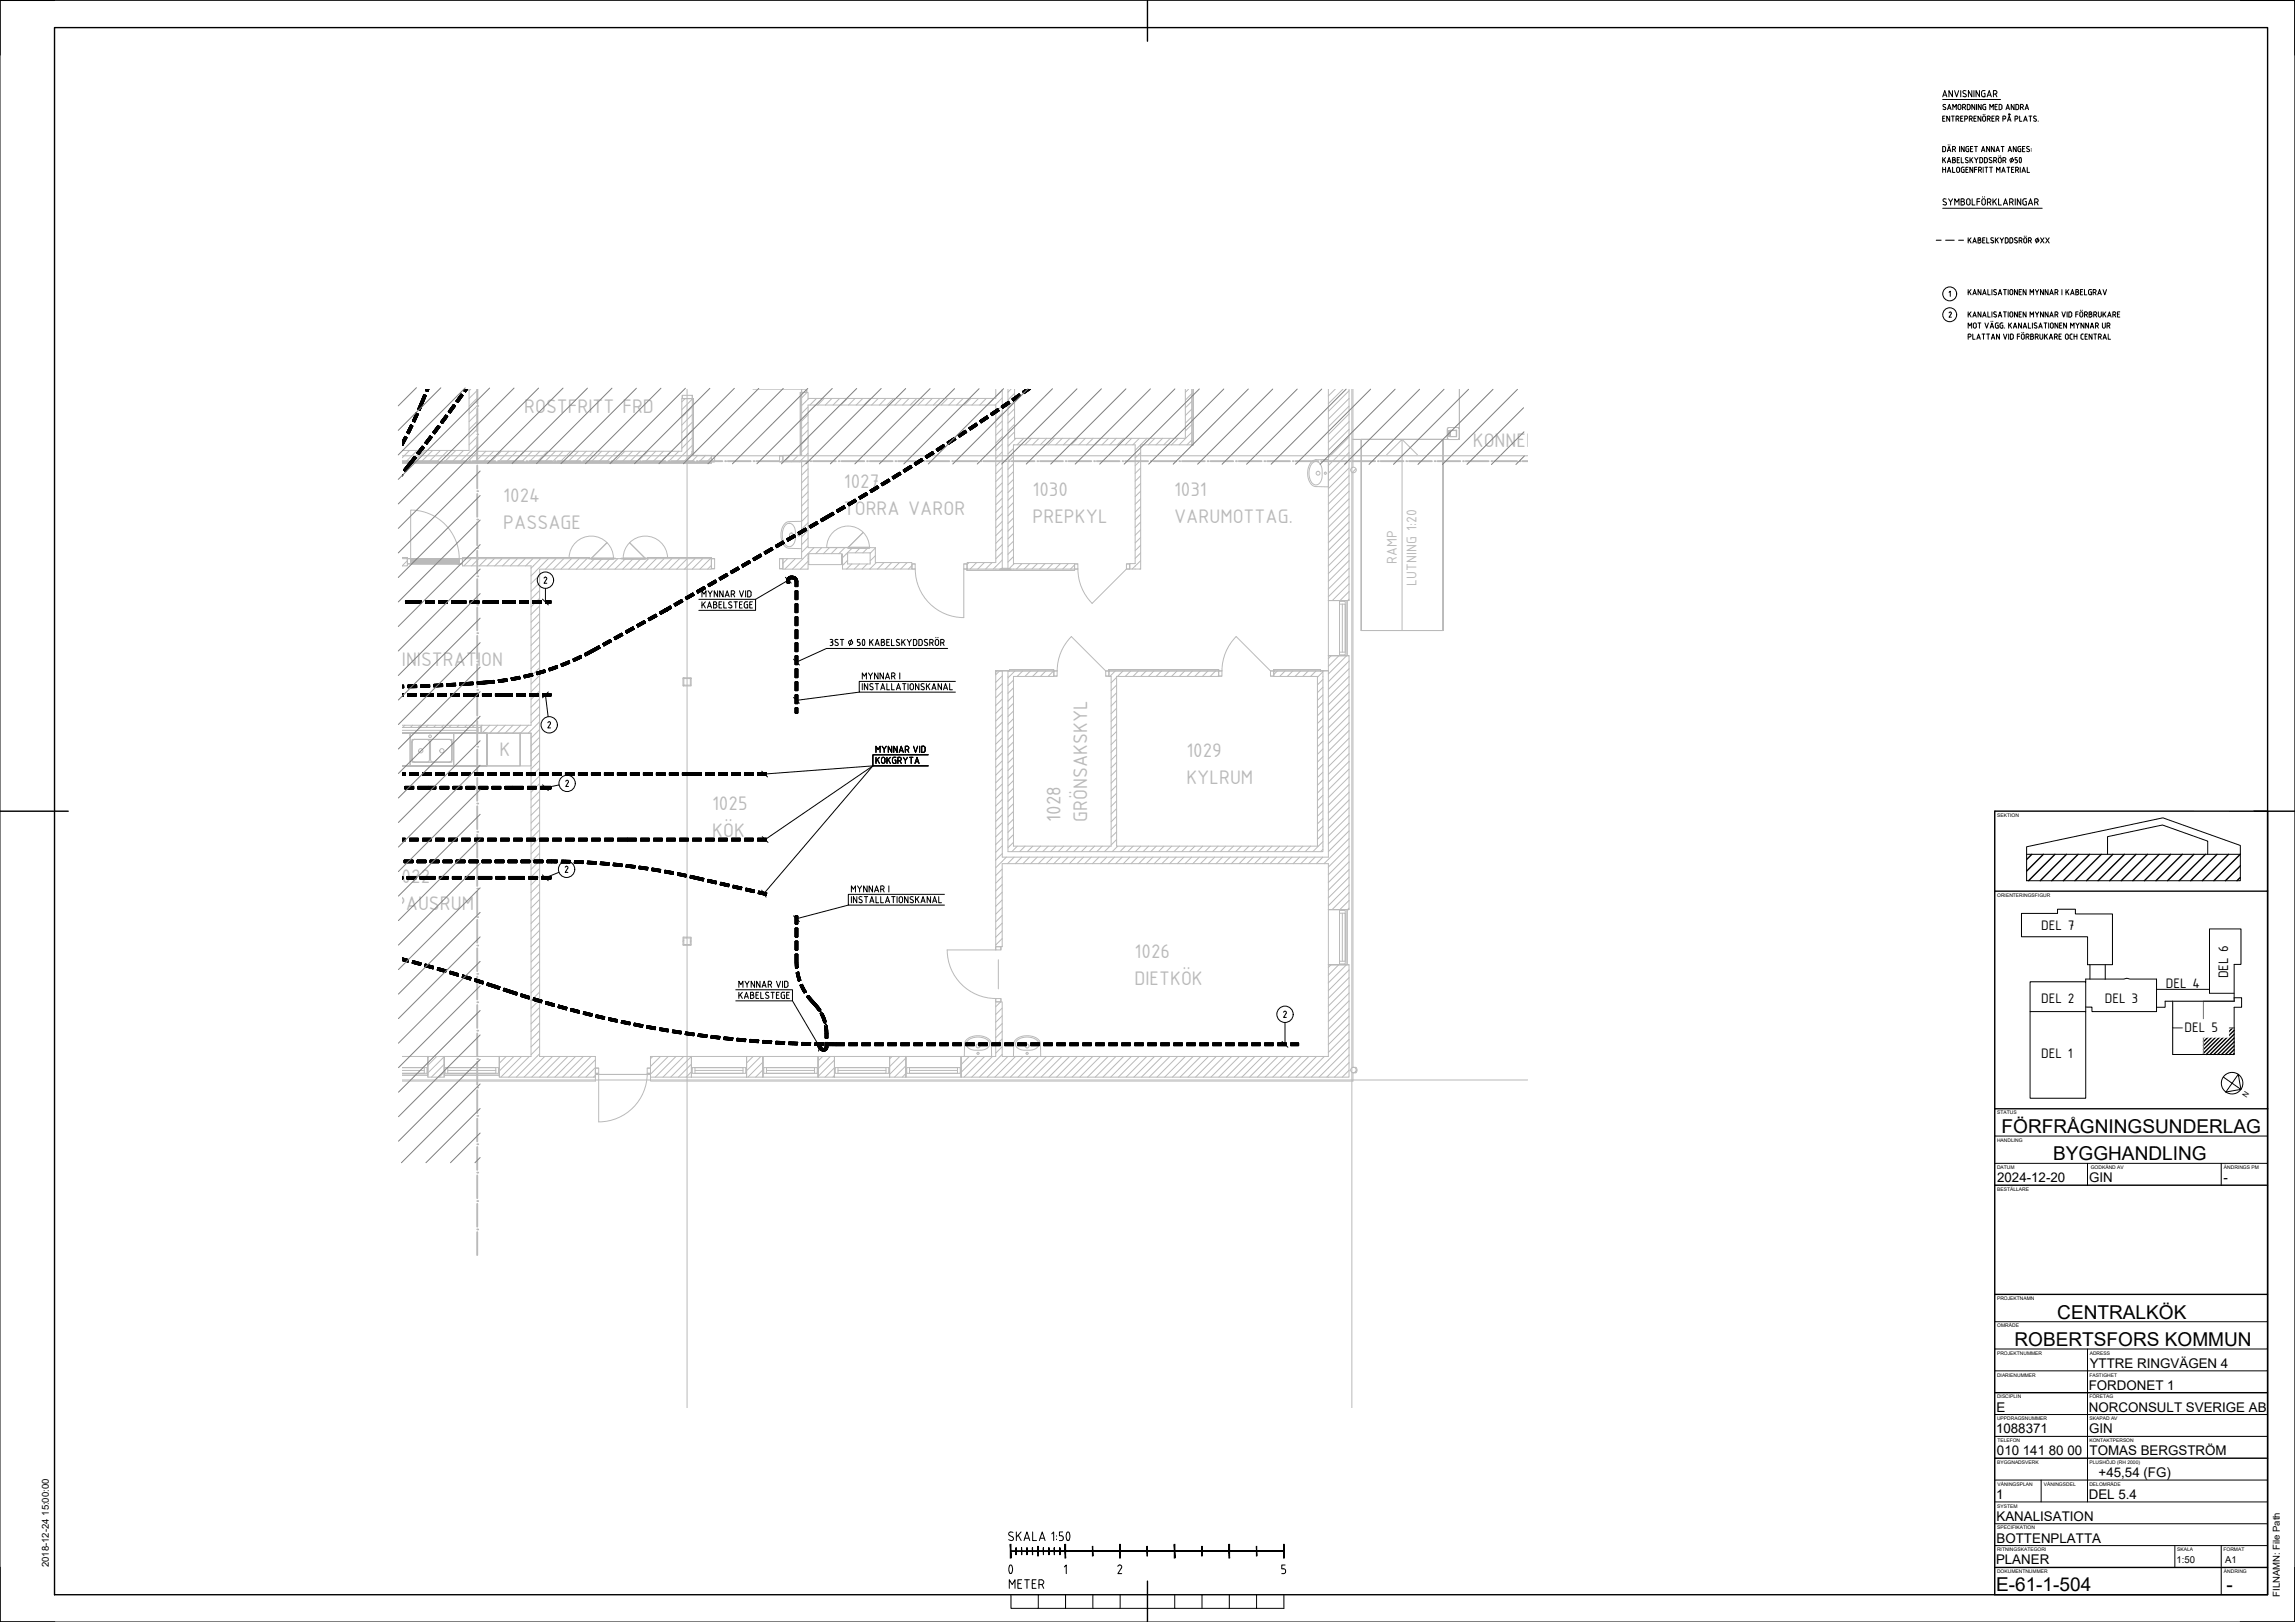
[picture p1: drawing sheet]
<svg xmlns="http://www.w3.org/2000/svg" width="841mm" height="594mm" viewBox="0 0 841 594" stroke-linecap="round" stroke-linejoin="round" font-family="sans-serif">
<defs><g id="words">
<text font-size="10.1" x="364.1" y="578.9">0</text>
<g font-size="7.8" fill="#bababa">
<text x="192.1" y="151.3">ROSTFRITT FRD</text>
<text x="539.7" y="163.7">KONNEKTIONSLINJE</text>
<text x="309.2" y="178.9">1027</text>
<text x="184.4" y="183.9">1024</text>
<text x="378.4" y="181.7">1030</text>
<text x="430.2" y="181.7">1031</text>
<text x="309.2" y="188.7">TORRA VAROR</text>
<text x="378.4" y="191.5">PREPKYL</text>
<text x="430.2" y="191.5">VARUMOTTAG.</text>
<text x="184.4" y="193.7">PASSAGE</text>
<text x="134.3" y="234.3">1023</text>
<text x="134.3" y="244.1">ADMINISTRATION</text>
<text x="183.1" y="276.8">K</text>
<text x="434.8" y="277.3">1029</text>
<text x="434.8" y="287">KYLRUM</text>
<text x="261" y="296.6">1025</text>
<text x="388.6" y="301" transform="rotate(-90 388.6 301)">1028</text>
<text x="398.4" y="301" transform="rotate(-90 398.4 301)">GRÖNSAKSKYL</text>
<text x="261" y="306.4">KÖK</text>
<text x="144.7" y="323.4">1022</text>
<text x="144.7" y="333.1">PAUSRUM</text>
<text x="415.8" y="350.9">1026</text>
<text x="415.8" y="360.7">DIETKÖK</text>
</g>
<g font-size="7">
<text x="733.5" y="415">FÖRFRÅGNINGSUNDERLAG</text>
<text x="752.4" y="425">BYGGHANDLING</text>
<text x="753.9" y="483">CENTRALKÖK</text>
<text x="738.2" y="493">ROBERTSFORS KOMMUN</text>
<text x="731.5" y="582.8">E-61-1-504</text>
<text x="815.9" y="582.8">-</text>
</g>
<text font-size="6.6" x="368.7" y="583.1">METER</text>
<g font-size="5.6" fill="#bababa">
<text x="511.9" y="206.6" transform="rotate(-90 511.9 206.6)">RAMP</text>
<text x="519.1" y="214.5" transform="rotate(-90 519.1 214.5)">LUTNING 1:20</text>
</g>
<g font-size="5.4">
<text x="748" y="340.5">DEL 7</text>
<text x="816.5" y="358.4" transform="rotate(-90 816.5 358.4)">DEL 6</text>
<text x="793.7" y="361.8">DEL 4</text>
<text x="748" y="367.2">DEL 2</text>
<text x="771.3" y="367.2">DEL 3</text>
<text x="800.6" y="377.8">DEL 5</text>
<text x="748" y="387.4">DEL 1</text>
</g>
<g font-size="4.9">
<text x="731.9" y="433">2024-12-20</text>
<text x="765.6" y="433">GIN</text>
<text x="814.9" y="433">-</text>
<text x="765.8" y="501">YTTRE RINGVÄGEN 4</text>
<text x="765.4" y="509">FORDONET 1</text>
<text x="731.6" y="517">E</text>
<text x="765.5" y="517">NORCONSULT SVERIGE AB</text>
<text x="731.5" y="525">1088371</text>
<text x="765.6" y="525">GIN</text>
<text x="731.8" y="533">010 141 80 00</text>
<text x="765.7" y="533">TOMAS BERGSTRÖM</text>
<text x="769.1" y="541">+45,54 (FG)</text>
<text x="731.5" y="549">1</text>
<text x="765.5" y="549">DEL 5.4</text>
<text x="731.6" y="557">KANALISATION</text>
<text x="731.6" y="565">BOTTENPLATTA</text>
<text x="731.5" y="573">PLANER</text>
</g>
<g font-size="3.5">
<text x="17.9" y="574" transform="rotate(-90 17.9 574)">2018-12-24 15:00:00</text>
<text x="797.6" y="572.4">1:50</text>
<text x="815.4" y="572.4">A1</text>
<text x="835.5" y="584.9" transform="rotate(-90 835.5 584.9)">FILNAMN: File Path</text>
</g>
<text font-size="2.8" x="823.3" y="402" transform="rotate(-56 823.3 402)">N</text>
<g font-size="1.8">
<text x="731.9" y="299.2">SEKTION</text>
<text x="731.9" y="328.5">ORIENTERINGSFIGUR</text>
<text x="731.9" y="408.2">STATUS</text>
<text x="731.8" y="418.2">HANDLING</text>
<text x="731.8" y="428.2">DATUM</text>
<text x="766.2" y="428.2">GODKÄND AV</text>
<text x="815" y="428.2">ÄNDRINGS PM</text>
<text x="731.9" y="436.2">BESTÄLLARE</text>
<text x="731.8" y="476.2">PROJEKTNAMN</text>
<text x="731.9" y="486.2">OMRÅDE</text>
<text x="731.8" y="496.2">PROJEKTNUMMER</text>
<text x="765.8" y="496.2">ADRESS</text>
<text x="731.8" y="504.2">DIARIENUMMER</text>
<text x="765.7" y="504.2">FASTIGHET</text>
<text x="731.8" y="512.2">DISCIPLIN</text>
<text x="765.7" y="512.2">FÖRETAG</text>
<text x="731.8" y="520.2">UPPDRAGSNUMMER</text>
<text x="765.7" y="520.2">SKAPAD AV</text>
<text x="731.9" y="528.2">TELEFON</text>
<text x="765.7" y="528.2">KONTAKTPERSON</text>
<text x="731.9" y="536.2">BYGGNADSVERK</text>
<text x="765.7" y="536.2">PLUSHÖJD (RH 2000)</text>
<text x="732" y="544.2">VÅNINGSPLAN</text>
<text x="749" y="544.2">VÅNINGSDEL</text>
<text x="765.7" y="544.2">DELOMRÅDE</text>
<text x="731.9" y="552.2">SYSTEM</text>
<text x="731.9" y="560.2">SPECIFIKATION</text>
<text x="731.8" y="568.2">RITNINGSKATEGORI</text>
<text x="797.9" y="568.2">SKALA</text>
<text x="814.8" y="568.2">FORMAT</text>
<text x="731.8" y="576.2">DOKUMENTNUMMER</text>
<text x="815" y="576.2">ÄNDRING</text>
</g>
</g></defs>
<g fill="none" stroke="#bababa" stroke-width=".37">
<path d="M171.9 142.5v22.5h-24.5M172.5 142.5l-.6 .6M175 142.5l-.1 26.6h-27.5M175 145.6l-3.1 3.2M175 154.1l-3.1 3.2M175 142.8l-3.1 3.2M175 148.5l-3.1 3.1M175 151.3l-3.1 3.1M175 157l-3.1 3.1M175 159.8l-3.1 3.1M250 144.8h3.7v1.2h-3.7zM250 144.8v1"/>
<path d="M251.1 146l-1.2 1.2M251.8 142.5v373.2M253.4 146h.5M253.6 146h.5h-.5M253.7 149l-3.8 3.9M253.7 157.5l-3.8 3.8M253.7 144.8v1M253.7 154.7l-3.8 3.8M253.7 146.2l-3.8 3.8M253.7 151.8l-3.8 3.9M254.1 146v20.8M275.9 142.5l17.9 .1v1.1h1.8v-1.1"/>
<path d="M293.5 143.7h.5M293.8 143.5v-.9h1.8v.9M293.8 143.7h-.5h.5M295.7 143.7l-1.9 2M296.1 149l-2.3 2.4M296.1 154.7l-2.3 2.3M296.1 157.5l-2.3 2.4M296.1 151.8l-2.3 2.4M296.4 145.9l-2.6 2.7M299.2 145.9l-2.4 2.5M302 145.9l-2.4 2.5M304.9 145.9l-2.4 2.5"/>
<path d="M307.7 145.9l-2.4 2.5M310.5 145.9l-2.4 2.5M313.4 145.9l-2.5 2.5M316.2 145.9l-2.4 2.5M319 145.9l-2.4 2.5M321.8 145.9l-2.4 2.5M324.7 145.9l-2.4 2.5M327.5 145.9l-2.4 2.5M330.3 145.9l-2.4 2.5M333.1 145.9l-2.3 2.5M336 145.9l-2.4 2.5M338.8 145.9l-2.4 2.5"/>
<path d="M341.6 145.9l-2.4 2.5M344.5 145.9l-2.4 2.5M347.3 145.9l-2.4 2.5M350.1 145.9l-2.4 2.5M353 145.9l-2.5 2.5M355.8 145.9l-2.4 2.5M358.6 145.9l-2.4 2.5M361.4 145.9l-2.4 2.5M364.3 145.9l-2.4 2.5M364.9 142.5v3.4h-68.8v-2.2h-2.3v23.1h-6.9v2.3h6.9v35.5h-6.9v3.9h9.2v-5.5h.3M367.3 159.9l-2.4 2.4M367.3 145.7l-2.6 2.7"/>
<path d="M367.3 148.6l-2.4 2.4M367.3 151.4l-2.4 2.4M367.3 154.2l-2.4 2.4M367.3 157l-2.4 2.4M367.3 142.5v65.9M367.3 142.9l-2.4 2.4M369.4 142.5v65.9h24.4v-2h-22.4v-43.5h44.6v43.5h-2v2h4v-45.5h18.8v-2.4M370.5 142.5l-1.1 1.2M371.8 155.4l-2.4 2.4M371.8 146.9l-2.4 2.4M371.8 142.5v18h62.6v-18M371.8 144.1l-2.4 2.4"/>
<path d="M371.8 149.7l-2.4 2.4M371.8 152.6l-2.4 2.4M371.8 158.2l-2.4 2.4M435.6 142.5l-1.2 1.2M436.8 144.1l-2.4 2.4M436.8 152.6l-2.4 2.4M436.8 155.4l-2.4 2.4M436.8 158.3l-4.7 4.6M436.8 147l-2.4 2.3M436.8 149.8l-2.4 2.4M436.8 142.5v20.4M437.3 142.5v20.4"/>
<path d="M486.8 142.5v77.5h7.6v-77.5M489.3 142.5l-2.5 2.5M492.1 142.5l-5.3 5.4M494.4 143.1l-7.6 7.6M494.4 145.9l-7.6 7.6M494.4 148.8l-7.6 7.6M494.4 151.6l-7.6 7.6M494.4 154.4l-7.6 7.6M494.4 157.3l-7.6 7.5M495.4 142.5v373.2M495.8 142.5v28.7M530.4 157l.4-.4h3.6h-3.6l-.4 .4v3.6l.4 .4h3.6l.4-.4v-3.6l-.4-.4 .4 .4v3.6l-.4 .4h-3.6l-.4-.4z"/>
<path d="M530.9 157.9v1.9zM530.9 157.9h.5h-.5M530.9 159.8h.5h-.5M530.9 159.8v-1.9v1.9M531.4 157.6h2.4v2.4h-2.4zM531.4 157.9v1.9zM531.4 157.9v1.9v-1.9M531.4 159.8h-.5h.5M531.4 157.9h-.5h.5M531.5 157.7h2.2v2.2h-2.2zM531.5 159.7l-.1 .1M533.7 157.6l-.2 .1"/>
<path d="M534.8 142.5v18.4h-.4M147.4 166.9h412.5M150.1 165l-2.7 2.7M152.9 165l-4.2 4.1M155.7 165l-4.1 4.1M158.5 165l-4.1 4.1M161.4 165l-4.2 4.1M164.2 165l-4.2 4.1M167 165l-4.1 4.1M169.8 165l-4.1 4.1M174.9 165.3h75v-19.3h3.8l-.1 20.8h7.1v2.3h-85.8zM175 162.6l-6.5 6.5"/>
<path d="M175.2 165.3l-3.9 3.8M178 165.3l-3.8 3.8M180.9 165.3l-3.9 3.8M183.7 165.3l-3.9 3.8M186.5 165.3l-3.8 3.8M189.4 165.3l-3.9 3.8M192.2 165.3l-3.9 3.8M195 165.3l-3.8 3.8M197.8 165.3l-3.8 3.8M200.7 165.3l-3.9 3.8M203.5 165.3l-3.9 3.8M206.3 165.3l-3.8 3.8"/>
<path d="M209.1 165.3l-3.8 3.8M212 165.3l-3.9 3.8M214.8 165.3l-3.9 3.8M217.6 165.3l-3.8 3.8M220.5 165.3l-3.9 3.8M223.3 165.3l-3.9 3.8M226.1 165.3l-3.9 3.8M229 165.3l-3.9 3.8M231.8 165.3l-3.9 3.8M234.6 165.3l-3.9 3.8M237.4 165.3l-3.8 3.8M240.3 165.3l-3.9 3.8"/>
<path d="M243.1 165.3l-3.9 3.8M245.9 165.3l-3.8 3.8M248.8 165.3l-3.9 3.8M253.6 166l-3.1 3.1M253.7 160.3l-3.8 3.9M253.7 163.1l-6 6M255.7 166.8l-2.3 2.3M258.6 166.8l-2.4 2.3M260.7 169.1v.5v-.5M260.7 169.6h-113.3h113.3M260.7 167.5l-1.7 1.6M260.7 168.8v.5"/>
<path d="M260.9 166.9h1v2.2h-1M261.9 166.9h-1.2v2.2h1.2M285.7 166.9v2.2M286.7 166.9h-1h1.2v2.2h-1.2h1M289.7 166.8l-2.4 2.3M292.5 166.8l-2.3 2.3M293.3 166.8v-23.1v23.1M296.1 163.2l-2.3 2.3M296.1 177.3l-2.3 2.4M296.1 171.7l-2.3 2.3M296.1 168.8l-2.3 2.4M296.1 160.3l-2.3 2.4"/>
<path d="M296.1 166l-3.1 3.1M296.1 174.5l-2.3 2.4M367.3 174l-2.4 2.4M367.3 162.7l-2.4 2.4M367.3 165.5l-2.4 2.4M367.3 168.4l-2.4 2.3M367.3 171.2l-2.4 2.4M367.3 176.9l-2.4 2.3M367.3 179.7l-2.4 2.4M371.4 169.9l-2 2M371.4 164.3l-2 2M371.4 178.4l-2 2"/>
<path d="M371.4 167.1l-2 2M371.4 172.8l-2 1.9M371.4 175.6l-2 2M372.3 160.5l-2.9 2.9M375.1 160.5l-2.4 2.4M378 160.5l-2.5 2.4M380.8 160.5l-2.4 2.4M383.6 160.5l-2.4 2.4M386.4 160.5l-2.4 2.4M389.3 160.5l-2.4 2.4M392.1 160.5l-2.4 2.4M394.9 160.5l-2.4 2.4"/>
<path d="M397.7 160.5l-2.3 2.4M400.6 160.5l-2.4 2.4M403.4 160.5l-2.4 2.4M406.2 160.5l-2.4 2.4M409.1 160.5l-2.4 2.4M411.9 160.5l-2.4 2.4M414.7 160.5l-2.4 2.4M417.5 160.5l-2.4 2.4M418 174.2l-2 2M418 165.7l-2 2.1M418 168.6l-2 2M418 171.4l-2 2"/>
<path d="M418 177.1l-2 2M418 179.9l-2 2M420.4 160.5l-4.4 4.4M423.2 160.5l-2.4 2.4M426 160.5l-2.4 2.4M428.9 160.5l-2.4 2.4M431.7 160.5l-2.4 2.4M436.5 162.9h.5M436.8 162.9h.5h-.5M436.8 161.1l-1.8 1.8M480.5 169.2l1.4-.8 4.9-.1v10l-4.6-.1a4.5 4.5 0 0 1-3-5.4l.5-2.2zM480.8 169.7a2.02 2.02 0 0 1 2.3-.5 2.02 2.02 0 0 1 1.2 1.9l.2 3.1a2.63 2.63 0 0 1-3 3.2 5.8 5.8 0 0 1-.7-7.7z"/>
<path d="M494.4 168.6l-7.6 7.5M494.4 160.1l-7.6 7.6M494.4 162.9l-7.6 7.6M494.4 165.7l-7.6 7.6M494.4 171.4l-7.6 7.6M494.4 174.2l-7.6 7.6M494.4 177.1l-7.6 7.5M494.4 179.9l-7.6 7.6M495.8 173.1v217.8h.7a1.03 1.03 0 0 1 .8 1 1.03 1.03 0 0 1-.7 1h-.8v3.1h-257.4v-2.2M496.9 171.7l-1.3 1.3M498.8 160.9v70v-70h30zM508.1 166.6l5.7-5.7v70"/>
<path d="M513.8 160.9l5.7 5.7M528.8 160.9v70v-70M530.8 160.9h-35h35M287.8 192.4a2.04 2.04 0 0 1 2.3-.6 2.04 2.04 0 0 1 1.2 2l.2 3a2.63 2.63 0 0 1-3 3.3 5.8 5.8 0 0 1-.7-7.7zM293.8 190.9l-4.6 .1a4.5 4.5 0 0 0-3 5.4l.3 1.8a3.3 3.3 0 0 0 2.7 2.6l4.6 .1M296.1 191.4l-2.3 2.4M296.1 199.9l-2.3 2.4M296.1 185.8l-2.3 2.4M296.1 194.3l-2.3 2.4M296.1 197.1l-2.3 2.4M296.1 180.1l-2.3 2.4M296.1 183l-2.3 2.3"/>
<path d="M296.1 188.6l-2.3 2.4M367.3 182.5l-2.4 2.4M367.3 185.3l-2.4 2.4M367.3 188.2l-2.4 2.4M367.3 191l-2.4 2.4M367.3 193.8l-2.4 2.4M367.3 196.7l-2.4 2.3M367.3 199.5l-2.4 2.4M371.4 184.1l-2 2M371.4 186.9l-2 2M371.4 192.5l-2 2.1M371.4 181.2l-2 2"/>
<path d="M371.4 189.7l-2 2M371.4 195.4l-2 2M371.4 198.2l-2 2M418 194l-2 2M418 182.7l-2 2M418 185.6l-2 2M418 188.4l-2 2M418 191.2l-2 2M418 196.9l-2 2M418 199.7l-2 2M494.4 196.8l-7.6 7.6M494.4 199.7l-7.6 7.6"/>
<path d="M494.4 182.7l-7.6 7.6M494.4 185.5l-7.6 7.6M494.4 188.4l-7.6 7.6M494.4 191.2l-7.6 7.6M494.4 194l-7.6 7.6M147.4 204.6h1.9v2.7h-1.9l1.9-2M147.4 204.2h1.9h-1.9M149.3 204.7v-.5v.5M149.3 204.4v.5M149.5 204.6h1v1.9h-1M150.5 204.6v1.9v-19.7a18 18 0 0 1 17.8 19.7v-1.9h1.2v1.9h-1.2M150.5 206.5h17.8h-17.8"/>
<path d="M150.5 204.6h17.8h-17.8M150.5 204.6h-1.2v1.9h1.2M154.1 205.6h10.6M169.3 204.6h-1v1.9h1M169.5 204.7v-.5v.5M169.5 204.2h46.4h-46.4M169.5 204.4v.5l.3-.3M172.7 204.6l-2.7 2.7M175.5 204.6l-2.7 2.7M178.3 204.6l-2.6 2.7M181.1 204.6l-2.6 2.7M184 204.6l-2.7 2.7"/>
<path d="M186.8 204.6l-2.7 2.7M189.6 204.6l-2.6 2.7M192.4 204.6l-2.6 2.7M195.3 204.6l-2.7 2.7M197.7 210.6l-3.1 3.2M197.7 213.5l-3.1 3.1M197.7 216.3l-3.1 3.1M197.7 219.1l-3.1 3.2M198.1 204.6l-3.5 3.5M200.9 204.6l-6.3 6.3M203.8 204.6l-3.9 3.9M206.6 204.6l-3.9 3.9"/>
<path d="M208.5 204.2a8.1 8.1 0 0 1 8.3-7.8 8.1 8.1 0 0 1 8 8.1M209.4 204.6l-3.9 3.9M212.2 204.6l-3.8 3.9M215.1 204.6l-3.9 3.9M215.9 204.5h9.7h-9.7M215.9 204.5l9.7 .1h-9.7M215.9 204.6v-.4v.4M215.9 204.5h8.9M215.9 204.4v.2M216.6 204.6h8.3M216.6 204.6h8.2zM216.7 204.5l5.7-5.8-5.7 5.8"/>
<path d="M217.9 204.6l-3.9 3.9M220.7 204.6l-3.8 3.9M223.6 204.6l-3.9 3.9M224.8 204.5h-8.2h8.2M224.8 204.6h-8.2h8.2M224.9 204.6h-8.3h8.3M225.6 204.5h.1M226.4 204.6l-3.9 3.9M227.6 204.6h.1M228.3 204.6h8.3M228.3 204.5h8.2h-8.2M228.3 204.6h8.2h-8.2"/>
<path d="M228.3 204.6h8.2zM229.2 204.6l-3.8 3.9M232.1 204.6l-3.9 3.9M234.9 204.6l-3.9 3.9M236.4 204.5l-5.7-5.8 5.8 5.8M236.6 204.6h-8.3h8.3M237.3 204.5h-9.7h9.7M237.3 204.5l-9.7 .1h9.7M237.3 204.6v-.4v.4M237.3 204.2h23.4h-23.4M237.3 204.4v.2M237.7 204.6l-3.9 3.9"/>
<path d="M240.5 204.6l-3.8 3.9M243.4 204.6l-3.9 3.9M244.6 204.2a8.1 8.1 0 0 0-8.3-7.8 8.1 8.1 0 0 0-7.9 8.1h8.9M246.2 204.6l-3.9 3.9M249 204.6l-3.8 3.9M251.8 204.6l-3.8 3.9M254.7 204.6l-3.9 3.9M257.5 204.6l-3.9 3.9M260.3 204.6l-3.8 3.9M260.7 204.7v-.5v.5M260.7 207.1l-1.4 1.4M260.7 204.4v.5"/>
<path d="M260.9 204.6h1v3.7h-1M261.9 204.6h-1.2v3.7h1.2M285.7 204.6h1.2v3.7h-1.2M286.7 204.6h-1v3.7h1M288.6 204.6l-1.7 1.7M291.4 204.6l-3.8 3.9M296.1 205.6l-2.9 2.9M296.1 208.4v.1M296.4 202.8h12v4h-12zM298.3 200.6l-7.9 7.9M301.1 200.6l-2.2 2.2M303 200.5a7.8 7.8 0 0 1 7.8-7.8 7.8 7.8 0 0 1 7.8 7.8"/>
<path d="M304 200.6l-2.2 2.2M306.8 200.6l-2.2 2.2M308.4 203h.3v5.4h25.5v-2.3h-13.4v-5.5h-24.7v-52.2h68.8v57.7h-10.5v2.3M309.6 200.6l-2.2 2.2M310.6 205.2l-1.9 1.9M310.6 202.5h8.3v4.1h-8.3zM310.7 200.5h8h-8M310.7 200.6h8zM310.7 200.5v.1M310.7 200.6h7.9zM310.8 200.5l5.5-5.5-5.4 5.5M312.1 206.6l-1.8 1.8"/>
<path d="M312.4 200.6l-3.7 3.7M315 206.6l-1.9 1.8M315.3 200.6l-1.9 1.9M317.8 206.6l-1.9 1.8M318.1 200.6l-1.9 1.9M318.6 200.5h-7.9h7.9M318.7 200.6h-8h8M318.7 200.5h.1M320.8 203.6l-1.9 1.9M320.8 200.7l-1.9 1.9M321.1 206.1l-2.4 2.3M324 206.1l-2.4 2.3"/>
<path d="M326.8 206.1l-2.4 2.3M329.6 206.1l-2.4 2.3M332.4 206.1l-2.3 2.3M334.2 207.1l-1.3 1.3M334.4 206.5h1v1.9h-1M335.4 206.5h-1.2v1.9h1.2a17.8 17.8 0 0 0 17.8 17.8v-17.8h1.2v-1.9h-1.2M354.2 206.5h-1v1.9h1M354.4 208.4v.5v-.5M354.4 208.9h39.4M354.4 208.1v.5M355.1 206.1l-.7 .6M357.9 206.1l-2.4 2.3"/>
<path d="M360.7 206.1l-2.4 2.3M363.5 206.1l-2.3 2.3M366.4 208.4l4.1 .1zM367.3 205.1l-3.3 3.3M367.3 202.3l-2.4 2.4M367.3 208l-.6 .5M367.3 208.1h2.1M369.4 208.4h-15M371.4 201l-2 2M371.4 203.9l-2 2M371.6 206.4l-2.1 2.1M374.5 206.4l-2 2"/>
<path d="M377.3 206.4l-2 2M380.1 206.4l-2 2M383 206.4l-2 2M385.8 206.4l-2 2M388.6 206.4l-2 2M391.5 206.4l-2.1 2M393.8 208.4v.5v-.5M393.8 208.1v.5M393.8 206.9l-1.5 1.5M394 206.5h1v1.9h-1M395 206.5h-1.2v1.9h1.2M395 208.4a17.8 17.8 0 0 0 5.2 12.6"/>
<path d="M412.8 206.5h1.2v1.9h-1.2l-12.6 12.6M413.8 206.5h-1v1.9h1M414.1 206.4l-.1 .1M418 205.4l-3.1 3M418 202.5l-2 2M418 208.2l-.3 .2M494.4 220h-7.6v25.6l-2.9 .1M494.4 219.5l-.5 .5M494.4 202.5l-7.6 7.6M494.4 205.3l-7.6 7.6M494.4 208.2l-7.6 7.5M494.4 211l-7.6 7.6"/>
<path d="M494.4 213.8l-6.2 6.2M494.4 216.7l-3.3 3.3M197.7 221.9l-3.1 3.2M197.7 224.8l-3.1 3.1M197.7 227.6l-3.1 3.1M197.7 230.4l-3.1 3.2M197.7 233.2l-3.1 3.2M197.7 236.1l-3.1 3.1M197.7 238.9l-3.1 3.2M392.6 233.1l12.6 12.6h1.2v1.9h-1.2M392.6 233.1a17.8 17.8 0 0 0-5.2 12.6M490.9 221.3h2.1v17.6h-2.1z"/>
<path d="M490.9 220.3h2.1v19.6h-2.1zM491.9 221.3v17.6M528.8 230.9h-30h30M197.7 241.7l-3.1 3.2M197.7 244.6l-3.1 3.1M197.7 247.4l-3.1 3.1M197.7 250.2l-3.1 3.2M197.7 253.1l-3.1 3.1M197.7 255.9l-3.1 3.1M197.7 258.7l-3.1 3.1M250.3 248.2h3v3h-3zM250.6 248.5h2.4v2.4h-2.4z"/>
<path d="M250.6 248.3l-.3 .3M250.6 248.2v.1M250.8 250.9l-.3 .3M253.3 248.4l-.3 .3M364.8 245.6h1.1l-1 .1v1zM364.9 245.7h2.4v68.2h119.5v-68.2h-2.9M366.3 245.7l-1.4 1.4M366.4 245.6l3.6 .1zM367.3 247.6l-2.4 2.4M367.3 250.4l-2.4 2.4M367.3 253.2l-2.4 2.4M367.3 256l-2.4 2.4"/>
<path d="M367.3 258.9l-2.4 2.4M369.2 245.6l-.1 .1M369.4 245.7h16.8v2h-14.8v62.2h35.8v-62.2h-.8v-2h40.2v2h-37.4v62.2h73.6v-62.2h-16v-2h18v66.2h-115.4zM370 245.2h16.2v.5h-16.2zM371.4 249.1l-2 2M371.4 254.8l-2 2M371.4 251.9l-2 2.1M371.4 257.6l-2 2M371.9 245.7l-2.5 2.6M374.8 245.7l-2 2M377.6 245.7l-2 2M380.4 245.7l-2 2"/>
<path d="M383.3 245.7l-2 2M386.1 245.7l-2 2M386.2 245.5v.5M386.4 245.7h1M387.4 245.7v1.9h-1M387.4 245.7h-1.2v1.9h1.2M406.2 245.7h-1v1.9h1M406.4 245.7v-.5v.5M406.4 245.7h40.2v-.5v.5M406.4 245.2h40.2h-40.2M406.4 245.5v.5M408.7 245.7l-2 2"/>
<path d="M409.2 253.7l-2 2M409.2 256.6l-2 2M409.2 248.1l-2 2M409.2 250.9l-2 2M409.2 259.4l-2 2M411.5 245.7l-2 2M414.4 245.7l-2 2M417.2 245.7l-2 2M420 245.7l-2 2M422.8 245.7l-1.9 2M425.7 245.7l-2 2M428.5 245.7l-2 2"/>
<path d="M431.3 245.7l-2 2M434.2 245.7l-2 2M437 245.7l-2 2M439.8 245.7l-2 2M442.7 245.7l-2.1 2M445.5 245.7l-2 2M446.6 247.5l-.3 .2M446.6 245.5v.5M446.8 245.7h1M447.8 245.7v1.9h-1M447.8 245.7h-1.2v1.9h1.2M447.8 245.7a17.8 17.8 0 0 1 5.2-12.6l12.6 12.6h1.2v1.9h-1.2"/>
<path d="M466.6 245.7h-1v1.9h1M466.8 245.7v-.5v.5M466.8 245.7h17.1v-.5v.5M466.8 245.2h17.1h-17.1M466.8 245.5v.5M468.1 245.7l-1.3 1.4M470.9 245.7l-2 2M473.8 245.7l-2 2M476.6 245.7l-2 2M479.4 245.7l-2 2M482.3 245.7l-2 2M483.9 245.5v.2"/>
<path d="M484.8 257.3l-2 2M484.8 246l-2 2M484.8 248.8l-2 2.1M484.8 251.7l-2 2M484.8 254.5l-2 2M485.2 245.6l-.1 .1M486.8 240.1h7.6v93.1h-7.6v-16.9h-119.5v30.4h-2.4v-101M486.8 240.1h6.8v-20.1v20.1M486.8 240.1h7.6M487.8 240.1l-1 1.1M490.7 240.1l-3.9 3.9M493.5 240.1l-6.7 6.8"/>
<path d="M494.4 247.8l-7.6 7.5M494.4 250.6l-7.6 7.6M494.4 253.4l-7.6 7.6M494.4 242.1l-7.6 7.6M494.4 244.9l-7.6 7.6M494.4 256.3l-7.6 7.5M494.4 259.1l-7.6 7.6M147.4 265.6h47.2v-58.3h-25.1v-2.7h91.2v3.9h-63v178.4h20.5v7.6h-35.2v-7.6h11.6v-118.4M147.4 266.4h28.8v2.1h-28.8h27.8v-2.1zM147.4 268.5h30.9v12h-30.9h30.9v-12h-30.9h30.9v12h-30.9M147.4 268.5h30.9v10.8M147.4 268.5h47.2"/>
<path d="M147.4 267.5h27.8M148.4 265.6l-.8 .8M150.3 268.5h16v12h-16zM150.3 268.5h-2.9h2.9v12h-2.9h18.9M151 278.1l.4 .9 .6 .2M151 270.8h14.6v8.4h-14.6zM151 271.8v6.3M151 278.1a1.01 1.01 0 0 0 1 1M151.2 265.6l-.8 .8M152 279.1l12.6 .1M152 270.8a1.01 1.01 0 0 0-1 1M152 270.8l-.6 .2-.4 .8"/>
<path d="M154.1 265.6l-.9 .8M156.4 270.8a1.01 1.01 0 0 1 1 1v6.3a.97 .97 0 0 1-1 1M156.9 265.6l-.8 .8M158.8 270.8a1.01 1.01 0 0 0-1 1v6.3a1.01 1.01 0 0 0 1 1M159.7 265.6l-.8 .8M162.5 265.6l-.8 .8M164.6 270.8h-12.6M164.6 270.8a1.01 1.01 0 0 1 1 1v6.3a1.01 1.01 0 0 1-1 1M164.6 270.8l.8 .4 .2 .6v6.3l-.2 .6-.8 .5M165.4 265.6l-.9 .8M166.3 268.5h12v12h-12v-12h12v12h-12M168.2 265.6l-.8 .8"/>
<path d="M171 265.6l-.8 .8M173.8 265.6l-.8 .8M176.5 265.6v2.9M176.7 265.6l-.8 .8M178.3 268.5h.3v12h-.3zM178.6 268.5h12v12h-12zM178.6 268.5v12h12v-12h4M179.5 265.6l-2.9 2.9M182.3 265.6l-2.9 2.9M185.2 265.6l-2.9 2.9M188 265.6l-2.9 2.9M190.6 268.5v12h4v-12"/>
<path d="M190.8 265.6l-2.9 2.9M193.6 265.6l-2.9 2.9M197.7 261.5l-3.1 3.2M197.7 264.4l-4.1 4.1M197.7 267.2l-3.1 3.1M197.7 270l-3.1 3.2M197.7 272.9l-3.1 3.1M197.7 275.7l-3.1 3.1M197.7 278.5l-3.1 3.2M367.3 273l-2.4 2.4M367.3 261.7l-2.4 2.4M367.3 264.5l-2.4 2.4"/>
<path d="M367.3 267.3l-2.4 2.5M367.3 270.2l-2.4 2.4M367.3 275.8l-2.4 2.4M367.3 278.7l-2.4 2.4M371.4 268.9l-2 2M371.4 274.6l-2 2M371.4 277.4l-2 2M371.4 266.1l-2 2M371.4 271.8l-2 1.9M371.4 260.4l-2 2M371.4 263.3l-2 2M409.2 262.2l-2 2"/>
<path d="M409.2 270.7l-2 2M409.2 276.4l-2 2M409.2 265.1l-2 2M409.2 267.9l-2 2M409.2 273.6l-2 1.9M409.2 279.2l-2 2M484.8 271.5l-2 2M484.8 274.3l-2 2M484.8 280l-2 2M484.8 265.8l-2 2M484.8 260.2l-2 2M484.8 263l-2 2"/>
<path d="M484.8 268.7l-2 2M484.8 277.1l-2 2M494.4 261.9l-7.6 7.6M494.4 264.7l-7.6 7.6M494.4 267.6l-7.6 7.5M494.4 270.4l-7.6 7.6M494.4 278.9l-7.6 7.6M494.4 273.2l-7.6 7.6M494.4 276l-7.6 7.6M197.7 281.3l-3.1 3.2M197.7 284.2l-3.1 3.1M197.7 287l-3.1 3.1"/>
<path d="M197.7 289.8l-3.1 3.2M197.7 292.6l-3.1 3.2M197.7 295.5l-3.1 3.1M197.7 298.3l-3.1 3.1M367.3 295.6l-2.4 2.4M367.3 281.5l-2.4 2.4M367.3 284.3l-2.4 2.4M367.3 287.2l-2.4 2.4M367.3 290l-2.4 2.4M367.3 292.8l-2.4 2.4M367.3 298.5l-2.4 2.4M371.4 291.5l-2 2.1"/>
<path d="M371.4 297.2l-2 2M371.4 280.2l-2 2M371.4 283.1l-2 2M371.4 285.9l-2 2M371.4 288.7l-2 2M371.4 294.4l-2 2M409.2 284.9l-2 2M409.2 293.3l-2 2.1M409.2 299l-2 2M409.2 282l-2 2M409.2 287.7l-2 2M409.2 290.5l-2 2"/>
<path d="M409.2 296.2l-2 2M484.8 288.5l-2 2M484.8 294.1l-2 2M484.8 296.9l-2 2.1M484.8 282.8l-2 2M484.8 285.6l-2 2M484.8 291.3l-2 2M484.8 299.8l-2 2M494.4 281.7l-7.6 7.6M494.4 284.5l-7.6 7.6M494.4 287.4l-7.6 7.6M494.4 295.8l-7.6 7.6"/>
<path d="M494.4 298.7l-7.6 7.6M494.4 290.2l-7.6 7.6M494.4 293l-7.6 7.6M197.7 301.1l-3.1 3.2M197.7 304l-3.1 3.1M197.7 306.8l-3.1 3.1M197.7 309.6l-3.1 3.2M197.7 312.5l-3.1 3.1M197.7 315.3l-3.1 3.1M197.7 318.1l-3.1 3.1M367.3 318.3l-2.4 2.4M367.3 304.1l-2.4 2.4"/>
<path d="M367.3 312.6l-2.4 2.4M367.3 301.3l-2.4 2.4M367.3 307l-2.4 2.3M367.3 309.8l-2.4 2.4M368.8 313.9l-3.9 3.9M371.4 300l-2 2M371.4 305.7l-2 2M371.4 308.5l-2 2M371.4 302.9l-2 2M371.6 313.9l-2.4 2.4M372.8 309.9l-2 2M374.5 313.9l-2.5 2.4"/>
<path d="M375.6 309.9l-2 2M377.3 313.9l-2.4 2.4M378.5 309.9l-2 2M380.1 313.9l-2.4 2.4M381.3 309.9l-2 2M382.9 313.9l-2.4 2.4M384.1 309.9l-2 2M385.8 313.9l-2.4 2.4M386.9 309.9l-1.9 2M388.6 313.9l-2.4 2.4M389.8 309.9l-2 2M391.4 313.9l-2.4 2.4"/>
<path d="M392.6 309.9l-2 2M394.3 313.9l-2.4 2.4M395.4 309.9l-2 2M397.1 313.9l-2.4 2.4M398.3 309.9l-2 2M399.9 313.9l-2.4 2.4M401.1 309.9l-2 2M402.7 313.9l-2.4 2.4M403.9 309.9l-2 2M405.6 313.9l-2.4 2.4M406.8 309.9l-2.1 2M408.4 313.9l-2.4 2.4"/>
<path d="M409.2 301.8l-2 2M409.2 304.7l-2 2M409.2 307.5l-2 2M409.6 309.9l-2 2M411.2 313.9l-2.4 2.4M412.4 309.9l-2 2M414 313.9l-2.4 2.4M415.2 309.9l-2 2M416.9 313.9l-2.4 2.4M418.1 309.9l-2 2M419.7 313.9l-2.4 2.4M420.9 309.9l-2 2"/>
<path d="M422.5 313.9l-2.4 2.4M423.7 309.9l-2 2M425.4 313.9l-2.4 2.4M426.6 309.9l-2 2M428.2 313.9l-2.4 2.4M429.4 309.9l-2 2M431 313.9l-2.4 2.4M432.2 309.9l-2 2M433.9 313.9l-2.5 2.4M435 309.9l-2 2M436.7 313.9l-2.4 2.4M437.9 309.9l-2 2"/>
<path d="M439.5 313.9l-2.4 2.4M440.7 309.9l-2 2M442.3 313.9l-2.4 2.4M443.5 309.9l-2 2M445.2 313.9l-2.4 2.4M446.4 309.9l-2 2M448 313.9l-2.4 2.4M449.2 309.9l-2 2M450.8 313.9l-2.4 2.4M452 309.9l-2 2M453.6 313.9l-2.3 2.4M454.9 309.9l-2.1 2"/>
<path d="M456.5 313.9l-2.4 2.4M457.7 309.9l-2 2M459.3 313.9l-2.4 2.4M460.5 309.9l-2 2M462.1 313.9l-2.4 2.4M463.3 309.9l-2 2M465 313.9l-2.4 2.4M466.2 309.9l-2 2M467.8 313.9l-2.4 2.4M469 309.9l-2 2M470.6 313.9l-2.4 2.4M471.8 309.9l-2 2"/>
<path d="M473.5 313.9l-2.5 2.4M474.6 309.9l-1.9 2M476.3 313.9l-2.4 2.4M477.5 309.9l-2 2M479.1 313.9l-2.4 2.4M480.3 309.9l-2 2M481.9 313.9l-2.4 2.4M484.8 313.9l-2.4 2.4M484.8 308.3l-3.7 3.6M484.8 311.1l-.8 .8M484.8 302.6l-2 2M484.8 305.4l-2 2"/>
<path d="M494.4 301.5l-7.6 7.6M494.4 304.3l-7.6 7.6M494.4 312.8l-7.6 7.6M494.4 315.7l-7.6 7.5M494.4 318.5l-7.6 7.5M494.4 307.2l-9.2 9.1M494.4 310l-7.6 7.6M197.7 320.9l-3.1 3.2M197.7 323.8l-3.1 3.1M197.7 326.6l-3.1 3.1M197.7 329.4l-3.1 3.2M197.7 332.2l-3.1 3.2"/>
<path d="M197.7 335.1l-3.1 3.1M197.7 337.9l-3.1 3.2M367.3 326.8l-2.4 2.4M367.3 332.4l-2.4 2.4M367.3 335.3l-2.4 2.3M367.3 321.1l-2.4 2.4M367.3 324l-2.4 2.3M367.3 329.6l-2.4 2.4M367.3 338.1l-2.4 2.4M490.9 334.5h2.1v17.6h-2.1zM490.9 333.5h2.1v19.6h-2.1zM491.9 334.5v17.6"/>
<path d="M494.4 333.2h-7.6v53.7h-119.5v-20h-2.4v20h-12.7v7.6h142.2v-41.2h-7.6M494.4 321.3l-7.6 7.6M494.4 324.1l-7.6 7.6M494.4 327l-6.2 6.2M494.4 329.8l-3.4 3.4M494.4 332.6l-.6 .6M197.7 349.2l-3.1 3.2M197.7 352.1l-3.1 3.1M197.7 357.7l-3.1 3.1M197.7 340.7l-3.1 3.2M197.7 343.6l-3.1 3.1M197.7 346.4l-3.1 3.1"/>
<path d="M197.7 354.9l-3.1 3.1M250.3 343.2h3v3h-3zM250.6 343.5h2.4v2.4h-2.4zM250.6 344.5l-.3 .3M251.8 343.2l-.3 .3M251.9 345.9l-.3 .3M253.3 344.6l-.3 .3M364.9 346.9v1h1.9v-1M365.8 351.5v10.7M366.8 347.9v-1.2h-1.9v1.2h-17.8a17.8 17.8 0 0 0 17.8 17.8M367.3 346.6l-.2 .1M367.3 340.9l-2.4 2.4"/>
<path d="M367.3 343.8l-2.4 2.3M486.8 353.3h6.8v-20.1v20.1M486.8 353.3h7.6M487.8 353.3l-1 1M490.6 353.3l-3.8 3.9M493.4 353.3l-6.6 6.7M494.4 355.2l-7.6 7.6M494.4 358.1l-7.6 7.5M197.7 360.5l-3.1 3.2M197.7 363.4l-3.1 3.1M197.7 366.2l-3.1 3.1M197.7 369l-3.1 3.2"/>
<path d="M197.7 371.8l-3.1 3.2M197.7 374.7l-3.1 3.1M197.7 377.5l-3.1 3.2M364.9 365.7h1.9v1M364.9 365.7v1.2h1.9v-1.2M364.9 365.7v1M366.7 366.9l-1.8 1.8M367.3 372l-2.4 2.4M367.3 377.7l-2.4 2.4M367.3 369.2l-2.4 2.4M367.3 374.9l-2.4 2.3M494.4 360.9l-7.6 7.6"/>
<path d="M494.4 363.7l-7.6 7.6M494.4 366.6l-7.6 7.5M494.4 369.4l-7.6 7.6M494.4 372.2l-7.6 7.6M494.4 375l-7.6 7.6M494.4 377.9l-7.6 7.6M147.4 391h9.1v2.1h-9.1h8.1v-2.1zM147.4 386.9h9.4M147.4 392.1h8.1M147.4 395.6h412.5M156.8 386.9h6v7.6h-6zM156.8 386.9v6.9h-9.4h9.4"/>
<path d="M156.8 386.9v7.6M157.2 386.9l-.4 .4M160 386.9l-3.2 3.3M162.8 386.9v6.9h20.2h-20.2M162.8 387l-6 6M162.8 389.8l-4.7 4.7M162.8 392.7l-1.9 1.8M162.8 386.9h20.2v7.6M162.8 386.9v7.6M163.1 391h19.6v2.1h-19.6zM164.1 391h17.6v2.1h-17.6zM164.1 392.1h17.6"/>
<path d="M185.5 386.9l-2.5 2.5M188.3 386.9l-5.3 5.4M191.1 386.9l-7.5 7.6M194 386.9l-7.6 7.6M197.7 380.3l-3.1 3.2M197.7 386l-8.5 8.5M197.7 383.2l-3.1 3.1M199.6 386.9l-7.6 7.6M202.5 386.9l-7.6 7.6M205.3 386.9l-7.6 7.6M208.1 386.9l-7.6 7.6M210.9 386.9l-7.6 7.6"/>
<path d="M213.8 386.9l-7.6 7.6M216.6 386.9l-7.6 7.6M218.2 393.8v2.2h-70.8M218.2 388.2l-6.4 6.3M218.2 391l-3.5 3.5M218.2 393.8l-.7 .7M218.2 393.5h20.2M218.4 391.2h1v1.9h-1.2v-1.9h1.2M237.2 391.2h1.2v1.9h-1.2M237.2 393.1h1M237.2 393.1a17.8 17.8 0 0 1-17.8 17.8v-17.8h-1M238.2 391.2h-1v1.9"/>
<path d="M238.4 386.9h15v7.6h-15zM239.2 386.9l-.8 .9M242 386.9l-3.6 3.7M244.9 386.9l-6.5 6.5M247.7 386.9l-7.6 7.6M250.5 386.9l-7.5 7.6M253.4 386.9l-7.6 7.6M253.4 389.8l-4.8 4.7M253.4 392.6l-2 1.9M253.4 386.9h20.2v7.6h-20.2zM253.7 391h19.6v2.1h-19.6zM254.7 391h17.6v2.1h-17.6z"/>
<path d="M254.7 392.1h17.6M273.6 386.9h6v7.6h-6zM276 386.9l-2.4 2.5M278.8 386.9l-5.2 5.3M279.6 389l-5.5 5.5M279.6 391.8l-2.7 2.7M279.6 386.9h20.2v7.6h-20.2zM279.9 391h19.6v2.1h-19.6zM280.9 391h17.6v2.1h-17.6zM280.9 392.1h17.6M299.8 386.9h6v7.6h-6zM301.5 386.9l-1.7 1.7"/>
<path d="M304.3 386.9l-4.5 4.5M305.8 388.3l-6 6M305.8 391.1l-3.5 3.4M305.8 393.9l-.6 .6M305.8 386.9h20.2v7.6h-20.2zM306.1 391h19.6v2.1h-19.6zM307.1 391h17.6v2.1h-17.6zM307.1 392.1h17.6M326 386.9h6v7.6h-6zM326.9 386.9l-.9 1M329.7 386.9l-3.7 3.8M332 387.5l-6 6"/>
<path d="M332 390.3l-4.2 4.2M332 393.2l-1.4 1.3M332 386.9h20.2v7.6h-20.2zM332.3 391h19.6v2.1h-19.6zM333.3 391h17.6v2.1h-17.6zM333.3 392.1h17.6M352.4 386.9l-.2 .2M354.3 380.7a6.4 6.4 0 0 1 8.8 .8l.3 5.4h-10l.1-4.8zM354.6 381.2a5.7 5.7 0 0 1 7.9 .4 2.51 2.51 0 0 1-2.9 3.1h-2.1a2.63 2.63 0 0 1-3.2-3.1zM355.2 386.9l-3 3M358 386.9l-5.8 5.9M360.8 386.9l-7.5 7.6"/>
<path d="M363.7 386.9l-7.6 7.6M367.3 380.5l-2.4 2.4M367.3 386.2l-8.4 8.3M367.3 383.4l-2.4 2.3M369.3 386.9l-7.5 7.6M372.1 381a6.4 6.4 0 0 1 9 .5l.3 5.4h-10l.1-4.8zM372.2 386.9l-7.6 7.6M372.6 381.2a5.8 5.8 0 0 1 7.9 .4 2.51 2.51 0 0 1-2.9 3.1h-2.1a2.62 2.62 0 0 1-3.2-3.1zM375 386.9l-7.6 7.6M377.8 386.9l-7.6 7.6M380.6 386.9l-7.5 7.6M383.5 386.9l-7.6 7.6"/>
<path d="M386.3 386.9l-7.6 7.6M389.1 386.9l-7.5 7.6M392 386.9l-7.6 7.6M394.8 386.9l-7.6 7.6M397.6 386.9l-7.6 7.6M400.5 386.9l-7.6 7.6M403.3 386.9l-7.6 7.6M406.1 386.9l-7.6 7.6M408.9 386.9l-7.5 7.6M411.8 386.9l-7.6 7.6M414.6 386.9l-7.6 7.6M417.4 386.9l-7.6 7.6"/>
<path d="M420.2 386.9l-7.5 7.6M423.1 386.9l-7.6 7.6M425.9 386.9l-7.6 7.6M428.7 386.9l-7.5 7.6M431.6 386.9l-7.6 7.6M434.4 386.9l-7.6 7.6M437.2 386.9l-7.6 7.6M440.1 386.9l-7.6 7.6M442.9 386.9l-7.6 7.6M445.7 386.9l-7.6 7.6M448.5 386.9l-7.6 7.6M451.4 386.9l-7.6 7.6"/>
<path d="M454.2 386.9l-7.6 7.6M457 386.9l-7.6 7.6M459.8 386.9l-7.5 7.6M462.7 386.9l-7.6 7.6M465.5 386.9l-7.6 7.6M468.3 386.9l-7.5 7.6M471.2 386.9l-7.6 7.6M474 386.9l-7.6 7.6M476.8 386.9l-7.6 7.6M479.6 386.9l-7.5 7.6M482.5 386.9l-7.6 7.6M485.3 386.9l-7.6 7.6"/>
<path d="M494.4 380.7l-13.9 13.8M494.4 383.5l-11 11M494.4 386.3l-8.2 8.2M494.4 389.2l-5.4 5.3M494.4 392l-2.5 2.5M496.9 392.3l-.5 .5"/>
<circle cx="483" cy="173.3" r=".71"/>
<circle cx="485.7" cy="173.3" r=".39"/>
<circle cx="496" cy="172.1" r="1.01"/>
<circle cx="290" cy="195.9" r=".71"/>
<circle cx="292.7" cy="195.9" r=".39"/>
<circle cx="154.2" cy="275" r=".79"/>
<circle cx="157.6" cy="269.7" r=".5"/>
<circle cx="161.9" cy="275" r=".79"/>
<circle cx="358.4" cy="383.1" r=".71"/>
<circle cx="358.4" cy="385.8" r=".39"/>
<circle cx="376.4" cy="383.1" r=".71"/>
<circle cx="376.4" cy="385.8" r=".39"/>
<circle cx="496" cy="391.9" r="1.01"/>
</g>
<path d="M150.5 204.6v1.9h17.8zM150.5 204.6h17.8v1.9z" fill="#bababa" stroke="#bababa" stroke-width=".37"/>
<path d="M174.9 451.3v8.4" fill="none" stroke="#bababa" stroke-width=".7"/>
<circle cx="174.9" cy="450.3" r=".35" fill="#bababa"/>
<path d="M174.9 440.9v8.4" fill="none" stroke="#bababa" stroke-width=".7"/>
<circle cx="174.9" cy="439.9" r=".35" fill="#bababa"/>
<path d="M174.9 430.5v8.4" fill="none" stroke="#bababa" stroke-width=".7"/>
<circle cx="174.9" cy="429.5" r=".35" fill="#bababa"/>
<path d="M174.9 420.1v8.4" fill="none" stroke="#bababa" stroke-width=".7"/>
<circle cx="174.9" cy="419.1" r=".35" fill="#bababa"/>
<path d="M174.9 409.7v8.4" fill="none" stroke="#bababa" stroke-width=".7"/>
<circle cx="174.9" cy="408.7" r=".35" fill="#bababa"/>
<path d="M174.9 399.3v8.4" fill="none" stroke="#bababa" stroke-width=".7"/>
<circle cx="174.9" cy="398.3" r=".35" fill="#bababa"/>
<path d="M174.9 388.9v8.4" fill="none" stroke="#bababa" stroke-width=".7"/>
<circle cx="174.9" cy="387.9" r=".35" fill="#bababa"/>
<path d="M174.9 378.5v8.4" fill="none" stroke="#bababa" stroke-width=".7"/>
<circle cx="174.9" cy="377.5" r=".35" fill="#bababa"/>
<path d="M174.9 368.1v8.4" fill="none" stroke="#bababa" stroke-width=".7"/>
<circle cx="174.9" cy="367.1" r=".35" fill="#bababa"/>
<path d="M174.9 357.7v8.4" fill="none" stroke="#bababa" stroke-width=".7"/>
<circle cx="174.9" cy="356.7" r=".35" fill="#bababa"/>
<path d="M174.9 347.3v8.4" fill="none" stroke="#bababa" stroke-width=".7"/>
<circle cx="174.9" cy="346.3" r=".35" fill="#bababa"/>
<path d="M174.9 336.9v8.4" fill="none" stroke="#bababa" stroke-width=".7"/>
<circle cx="174.9" cy="335.9" r=".35" fill="#bababa"/>
<path d="M174.9 326.5v8.4" fill="none" stroke="#bababa" stroke-width=".7"/>
<circle cx="174.9" cy="325.5" r=".35" fill="#bababa"/>
<path d="M174.9 316.1v8.4" fill="none" stroke="#bababa" stroke-width=".7"/>
<circle cx="174.9" cy="315.1" r=".35" fill="#bababa"/>
<path d="M174.9 305.7v8.4" fill="none" stroke="#bababa" stroke-width=".7"/>
<circle cx="174.9" cy="304.7" r=".35" fill="#bababa"/>
<path d="M174.9 295.3v8.4" fill="none" stroke="#bababa" stroke-width=".7"/>
<circle cx="174.9" cy="294.3" r=".35" fill="#bababa"/>
<path d="M174.9 284.9v8.4" fill="none" stroke="#bababa" stroke-width=".7"/>
<circle cx="174.9" cy="283.9" r=".35" fill="#bababa"/>
<path d="M174.9 274.5v8.4" fill="none" stroke="#bababa" stroke-width=".7"/>
<circle cx="174.9" cy="273.5" r=".35" fill="#bababa"/>
<path d="M174.9 264.1v8.4" fill="none" stroke="#bababa" stroke-width=".7"/>
<circle cx="174.9" cy="263.1" r=".35" fill="#bababa"/>
<path d="M174.9 253.7v8.4" fill="none" stroke="#bababa" stroke-width=".7"/>
<circle cx="174.9" cy="252.7" r=".35" fill="#bababa"/>
<path d="M174.9 243.3v8.4" fill="none" stroke="#bababa" stroke-width=".7"/>
<circle cx="174.9" cy="242.3" r=".35" fill="#bababa"/>
<path d="M174.9 232.9v8.4" fill="none" stroke="#bababa" stroke-width=".7"/>
<circle cx="174.9" cy="231.9" r=".35" fill="#bababa"/>
<path d="M174.9 222.5v8.4" fill="none" stroke="#bababa" stroke-width=".7"/>
<circle cx="174.9" cy="221.5" r=".35" fill="#bababa"/>
<path d="M174.9 212.1v8.4" fill="none" stroke="#bababa" stroke-width=".7"/>
<circle cx="174.9" cy="211.1" r=".35" fill="#bababa"/>
<path d="M174.9 201.7v8.4" fill="none" stroke="#bababa" stroke-width=".7"/>
<circle cx="174.9" cy="200.7" r=".35" fill="#bababa"/>
<path d="M174.9 191.3v8.4" fill="none" stroke="#bababa" stroke-width=".7"/>
<circle cx="174.9" cy="190.3" r=".35" fill="#bababa"/>
<path d="M174.9 180.9v8.4" fill="none" stroke="#bababa" stroke-width=".7"/>
<circle cx="174.9" cy="179.9" r=".35" fill="#bababa"/>
<path d="M174.9 170.5v8.4" fill="none" stroke="#bababa" stroke-width=".7"/>
<circle cx="174.9" cy="169.5" r=".35" fill="#bababa"/>
<path d="M174.9 160.1v8.4" fill="none" stroke="#bababa" stroke-width=".7"/>
<circle cx="174.9" cy="159.1" r=".35" fill="#bababa"/>
<path d="M174.9 149.7v8.4" fill="none" stroke="#bababa" stroke-width=".7"/>
<circle cx="174.9" cy="148.7" r=".35" fill="#bababa"/>
<path d="M174.9 142.5v5.2M557.9 168.9h2" fill="none" stroke="#bababa" stroke-width=".7"/>
<circle cx="556.9" cy="168.9" r=".35" fill="#bababa"/>
<path d="M547.5 168.9h8.4" fill="none" stroke="#bababa" stroke-width=".7"/>
<circle cx="546.5" cy="168.9" r=".35" fill="#bababa"/>
<path d="M537.1 168.9h8.4" fill="none" stroke="#bababa" stroke-width=".7"/>
<circle cx="536.1" cy="168.9" r=".35" fill="#bababa"/>
<path d="M526.7 168.9h8.4" fill="none" stroke="#bababa" stroke-width=".7"/>
<circle cx="525.7" cy="168.9" r=".35" fill="#bababa"/>
<path d="M516.3 168.9h8.4" fill="none" stroke="#bababa" stroke-width=".7"/>
<circle cx="515.3" cy="168.9" r=".35" fill="#bababa"/>
<path d="M505.9 168.9h8.4" fill="none" stroke="#bababa" stroke-width=".7"/>
<circle cx="504.9" cy="168.9" r=".35" fill="#bababa"/>
<path d="M495.5 168.9h8.4" fill="none" stroke="#bababa" stroke-width=".7"/>
<circle cx="494.5" cy="168.9" r=".35" fill="#bababa"/>
<path d="M485.1 168.9h8.4" fill="none" stroke="#bababa" stroke-width=".7"/>
<circle cx="484.1" cy="168.9" r=".35" fill="#bababa"/>
<path d="M474.7 168.9h8.4" fill="none" stroke="#bababa" stroke-width=".7"/>
<circle cx="473.7" cy="168.9" r=".35" fill="#bababa"/>
<path d="M464.3 168.9h8.4" fill="none" stroke="#bababa" stroke-width=".7"/>
<circle cx="463.3" cy="168.9" r=".35" fill="#bababa"/>
<path d="M453.9 168.9h8.4" fill="none" stroke="#bababa" stroke-width=".7"/>
<circle cx="452.9" cy="168.9" r=".35" fill="#bababa"/>
<path d="M443.5 168.9h8.4" fill="none" stroke="#bababa" stroke-width=".7"/>
<circle cx="442.5" cy="168.9" r=".35" fill="#bababa"/>
<path d="M433.1 168.9h8.4" fill="none" stroke="#bababa" stroke-width=".7"/>
<circle cx="432.1" cy="168.9" r=".35" fill="#bababa"/>
<path d="M422.7 168.9h8.4" fill="none" stroke="#bababa" stroke-width=".7"/>
<circle cx="421.7" cy="168.9" r=".35" fill="#bababa"/>
<path d="M412.3 168.9h8.4" fill="none" stroke="#bababa" stroke-width=".7"/>
<circle cx="411.3" cy="168.9" r=".35" fill="#bababa"/>
<path d="M401.9 168.9h8.4" fill="none" stroke="#bababa" stroke-width=".7"/>
<circle cx="400.9" cy="168.9" r=".35" fill="#bababa"/>
<path d="M391.5 168.9h8.4" fill="none" stroke="#bababa" stroke-width=".7"/>
<circle cx="390.5" cy="168.9" r=".35" fill="#bababa"/>
<path d="M381.1 168.9h8.4" fill="none" stroke="#bababa" stroke-width=".7"/>
<circle cx="380.1" cy="168.9" r=".35" fill="#bababa"/>
<path d="M370.7 168.9h8.4" fill="none" stroke="#bababa" stroke-width=".7"/>
<circle cx="369.7" cy="168.9" r=".35" fill="#bababa"/>
<path d="M360.3 168.9h8.4" fill="none" stroke="#bababa" stroke-width=".7"/>
<circle cx="359.3" cy="168.9" r=".35" fill="#bababa"/>
<path d="M349.9 168.9h8.4" fill="none" stroke="#bababa" stroke-width=".7"/>
<circle cx="348.9" cy="168.9" r=".35" fill="#bababa"/>
<path d="M339.5 168.9h8.4" fill="none" stroke="#bababa" stroke-width=".7"/>
<circle cx="338.5" cy="168.9" r=".35" fill="#bababa"/>
<path d="M329.1 168.9h8.4" fill="none" stroke="#bababa" stroke-width=".7"/>
<circle cx="328.1" cy="168.9" r=".35" fill="#bababa"/>
<path d="M318.7 168.9h8.4" fill="none" stroke="#bababa" stroke-width=".7"/>
<circle cx="317.7" cy="168.9" r=".35" fill="#bababa"/>
<path d="M308.3 168.9h8.4" fill="none" stroke="#bababa" stroke-width=".7"/>
<circle cx="307.3" cy="168.9" r=".35" fill="#bababa"/>
<path d="M297.9 168.9h8.4" fill="none" stroke="#bababa" stroke-width=".7"/>
<circle cx="296.9" cy="168.9" r=".35" fill="#bababa"/>
<path d="M287.5 168.9h8.4" fill="none" stroke="#bababa" stroke-width=".7"/>
<circle cx="286.5" cy="168.9" r=".35" fill="#bababa"/>
<path d="M277.1 168.9h8.4" fill="none" stroke="#bababa" stroke-width=".7"/>
<circle cx="276.1" cy="168.9" r=".35" fill="#bababa"/>
<path d="M266.7 168.9h8.4" fill="none" stroke="#bababa" stroke-width=".7"/>
<circle cx="265.7" cy="168.9" r=".35" fill="#bababa"/>
<path d="M256.3 168.9h8.4" fill="none" stroke="#bababa" stroke-width=".7"/>
<circle cx="255.3" cy="168.9" r=".35" fill="#bababa"/>
<path d="M245.9 168.9h8.4" fill="none" stroke="#bababa" stroke-width=".7"/>
<circle cx="244.9" cy="168.9" r=".35" fill="#bababa"/>
<path d="M235.5 168.9h8.4" fill="none" stroke="#bababa" stroke-width=".7"/>
<circle cx="234.5" cy="168.9" r=".35" fill="#bababa"/>
<path d="M225.1 168.9h8.4" fill="none" stroke="#bababa" stroke-width=".7"/>
<circle cx="224.1" cy="168.9" r=".35" fill="#bababa"/>
<path d="M214.7 168.9h8.4" fill="none" stroke="#bababa" stroke-width=".7"/>
<circle cx="213.7" cy="168.9" r=".35" fill="#bababa"/>
<path d="M204.3 168.9h8.4" fill="none" stroke="#bababa" stroke-width=".7"/>
<circle cx="203.3" cy="168.9" r=".35" fill="#bababa"/>
<path d="M193.9 168.9h8.4" fill="none" stroke="#bababa" stroke-width=".7"/>
<circle cx="192.9" cy="168.9" r=".35" fill="#bababa"/>
<path d="M183.5 168.9h8.4" fill="none" stroke="#bababa" stroke-width=".7"/>
<circle cx="182.5" cy="168.9" r=".35" fill="#bababa"/>
<path d="M173.1 168.9h8.4" fill="none" stroke="#bababa" stroke-width=".7"/>
<circle cx="172.1" cy="168.9" r=".35" fill="#bababa"/>
<path d="M162.7 168.9h8.4" fill="none" stroke="#bababa" stroke-width=".7"/>
<circle cx="161.7" cy="168.9" r=".35" fill="#bababa"/>
<path d="M152.3 168.9h8.4" fill="none" stroke="#bababa" stroke-width=".7"/>
<circle cx="151.3" cy="168.9" r=".35" fill="#bababa"/>
<path d="M147.4 168.9h2.9" fill="none" stroke="#bababa" stroke-width=".7"/>
<g fill="none" stroke="#000" stroke-width=".37">
<path d="M0 .1h841v594h-841zM711.9 35.5l.8-2.3 .7 2.3M711.9 36.4h21.2M712.2 34.8h1M712.4 38.2l-.4 .6 .8 .5a.52 .52 0 0 1 0 .9 .52 .52 0 0 1-.8-.3M712.5 38.2l.5 .1M713.9 39.6h.9M715.5 33.2v2.3l-1.3-2.3v2.3M716.3 33.2l.7 2.3 .8-2.3M717.6 38.5l.5-.3 .4 .3 .1 1.1-.3 .5-.7-.2zM718.5 33.2v2.3M719.2 39.3l1-.3a.52 .52 0 0 0-.4-.8h-.6v2"/>
<path d="M719.6 34.1l.7 .4M719.9 39.3l.4 .9M720.3 34.5a.57 .57 0 0 1 .1 .8 .57 .57 0 0 1-.8 0l-.3-.1M720.5 33.3a.61 .61 0 0 0-.9-.1 .61 .61 0 0 0 0 .9M720.9 38.2l.7 .1 .3 .3v1.2l-.3 .3-.7 .1zM722.6 33.2v2.3l-1.3-2.3v2.3M723.4 33.2v2.3M723.7 38.2v2l-1.1-2v2M724.3 38.2v2M725.4 33.2v2.3l-1.3-2.3v2.3M726 38.2v2l-1.1-2v2M727.4 33.2h-.8l-.4 .6 .2 1.5 1 .2v-1.3h-.3"/>
<path d="M727.7 38.2l-.8 .1-.3 .5 .1 1.1 1 .3v-1.1h-.3M728.2 35.5l.8-2.3 .7 2.3M728.4 34.8h1.1M730.5 34.5h.6a.64 .64 0 0 0 .7-.7 .64 .64 0 0 0-.7-.6h-.6v2.3M731.1 39.1h.6M731.3 34.5l.5 1M731.9 38.2h-.8v2h.8M733 38.2h-.4v2h.4M733.1 38.2l.5 .6v1l-.5 .3M735.3 39.6h.9M738.1 38.2v2l-1.1-2v2M738.7 38.2l.7 .1 .4 .3v1.2l-.4 .3-.7 .1z"/>
<path d="M740.4 39.3l1-.3a.52 .52 0 0 0-.5-.8h-.5v2M741 39.3l.5 .9M742.3 39.6h.9M711.9 43.4h.7M711.9 57.7v1.9M712.3 58.4l.7 1.2M712.8 42.5h-.9v1.9h.9M713 54.2v.8M713 57.7l-1.1 1.2M713 54.2l-.4-.5h-.7v1.9l.7-.1 .4-.5M713.6 55.6l.6-1.9 .7 1.9M713.6 59.6l.7-1.9 .6 1.9"/>
<path d="M713.7 40.2l.6-2 .7 2M713.8 55h.9M713.8 59.1h.9M713.9 53v.1M714.5 42.5v1.9l-1.1-1.9v1.9M714.6 53v.1M715.1 42.5h1.1M715.5 57.7l1 .2v.4l-.4 .3a.53 .53 0 0 1 .5 .5 .53 .53 0 0 1-.5 .5h-.6zM715.5 58.6h.6M715.6 40.2v-2l.7 1.1 .6-1.1v2M715.6 42.5v1.9M716.1 53.7h-.6v1.9"/>
<path d="M716.1 53.6l.4 .3v.5l-1 .3M716.2 54.7l.4 .9M716.8 43.6l1-.3a.52 .52 0 0 0-.5-.8h-.5v1.9M717.2 58.6h.7M717.4 43.6l.5 .8M718.1 57.7h-.9v1.9h.9M718.1 53.7v1.9M718.5 43.4h.6M718.7 57.7v1.9h.9M719.3 42.5h-.8v1.9h.8M719.8 53.7v1.9l-1.1-1.9v1.9M720 43.6l1-.3a.52 .52 0 0 0-.5-.8h-.5v1.9"/>
<path d="M720.9 53.7h.6M720.9 53.6l-.4 .3-.1 1.1 .3 .5 .8 .1v-1.1h-.4M721.2 57.8a.51 .51 0 0 0-.8 0 .51 .51 0 0 0 .1 .7l.5 .3a.51 .51 0 0 1 0 .8 .51 .51 0 0 1-.8-.2M721.7 43.6l1-.3a.52 .52 0 0 0-.5-.8h-.5v1.9M721.9 57.7v1.9M722.1 54.5h.6M722.3 43.6l.4 .8M722.3 58.4l.7 1.2M722.9 53.7h-.8v1.9h.8M723 57.7l-1.1 1.2M723.4 43.4h.6M723.6 53.7h1"/>
<path d="M723.6 57.7l.6 1 .7-1M724.1 53.7v1.9M724.2 42.5h-.8v1.9h.8M724.2 58.7v.9M725.9 42.5v1.9l-1-1.9v1.9M726 57.7h-.5v1.9h.5M726 57.7l.5 .4 .1 .9M726.1 55.6l.7-1.9 .6 1.9M726.3 55h.9M726.6 59l-.6 .6M726.6 42.8l.5-.3 .5 .3v1.1l-.2 .4-.8-.1zM726.8 41.9v.1"/>
<path d="M727.4 41.9v.1M728.3 43.6l1-.3a.52 .52 0 0 0-.5-.8h-.5v1.9M728.3 59l-.4 .6h-.7v-1.9l.9 .2 .2 1.1M728.9 43.6l.4 .8M729.1 53.7v1.9l-1.1-1.9v1.9M729.2 40.2v-2l.6 1.1 .7-1.1v2M729.8 58.8a.53 .53 0 0 1-.1 .8 .53 .53 0 0 1-.8-.2M729.9 57.8a.51 .51 0 0 0-.8 0 .51 .51 0 0 0 .1 .7l.5 .3M730 43.4h.6M730.6 58.8l1-.3a.52 .52 0 0 0-.5-.8h-.5v1.9M730.8 42.5h-.8v1.9h.8M730.8 53.7v1.9l-1.1-1.9v1.9"/>
<path d="M731.2 58.8l.5 .8M731.4 43.6l1-.3a.52 .52 0 0 0-.4-.8h-.6v1.9M731.4 55.6l.7-1.9 .6 1.9M731.6 55h.9M732.1 43.6l.4 .8M732.4 58l.4-.3 .5 .3 .1 1.1-.3 .4-.7-.1zM732.5 57.1v.1M733.1 57.1v.1M733.3 53.7h1.1M733.9 53.7v1.9M734 43.6l1-.3a.52 .52 0 0 0-.5-.8h-.5v1.9M734 58.8l1-.3a.52 .52 0 0 0-.5-.8h-.5v1.9"/>
<path d="M734.6 58.8l.5 .8M735.1 40.2l.7-2 .6 2M735.7 44.4l.6-1.9 .6 1.9M735.9 43.9h.8M735.9 55.6l.6-1.9 .7 1.9M736.1 55h.9M737.5 57.7l-.6 1.9M738.4 43.6l1-.3a.52 .52 0 0 0-.5-.8h-.5v1.9M738.8 53.7v1.9l-1-1.9v1.9M739.2 57.7h-.8v.9h.7l.2 .6-.2 .4h-.7M740 53.7h.5M740 53.6l-.5 .6 .1 1.1 .4 .3"/>
<path d="M740.1 42.5v1.9h.9M740.2 54.5h.3v1.1h-.5M740.2 57.7a1.06 1.06 0 0 1 0 1.9l-.2-1.1zM741.2 54.5h.6M741.6 44.4l.7-1.9 .6 1.9M741.8 43.9h.9M742 53.7h-.8v1.9h.8M742.1 40.2l.7-2 .6 2M742.7 55.3l.6 .2M743.5 54.7l.2 .5-.4 .4M743.5 42.5h1.1M743.6 53.7a.51 .51 0 0 0-.7 0 .51 .51 0 0 0 0 .8l.6 .3"/>
<path d="M744.1 42.5v1.9M744.4 54.5v.1M744.4 55.2v.1M746.2 42.6a.51 .51 0 0 0-.8 0 .51 .51 0 0 0 .1 .7l.5 .3a.53 .53 0 0 1 0 .9 .53 .53 0 0 1-.8-.3M746.9 44.3v.1M711.9 61.2v2M711.9 62.1h1.1M711.9 76.3h36.5M712.5 72.8l.7 .1M712.5 72.8l-.4 .2-.1 .4 1 .7a.57 .57 0 0 1 .1 .9 .57 .57 0 0 1-.8 0l-.3-.2M713 61.2v2M713.6 63.2l.6-2 .7 2"/>
<path d="M713.8 62.6h.9M714.1 72.8l.7 1.1 .8-1.1M714.8 73.9v1.2M715.5 61.2v2h.9M716.3 75.1v-2.3l.8 1.3 .8-1.3v2.3M717 62.6l.1-1.1 .5-.3 .4 .3 .1 1.1M717 62.6l.6 .6 .5-.6M718.7 73.8h.6M719.2 61.2h.6M719.3 61.2l-.5 .3-.1 1.1M719.3 72.8h-.6v2.3h.6a.65 .65 0 0 0 .6-.7 .65 .65 0 0 0-.6-.6M719.3 72.8l.5 .5-.5 .5"/>
<path d="M719.5 62.1h.3v1.1l-.8-.1-.3-.5M720.4 62.1h.6M721.3 61.2h-.9v2h.9M722 73.4v1.1M722 73.4a.65 .65 0 0 0-.7-.6 .65 .65 0 0 0-.6 .6v1.1a.65 .65 0 0 0 .6 .6 .65 .65 0 0 0 .7-.7M722.7 72.8v2.3h1M722.9 61.2v2l-1-2v2M723.6 62.1h.8M724.4 61.2h-.8v2M724.5 73.8h1M725.5 72.8h-1v2.3M725.6 61.2h-.5v2"/>
<path d="M725.6 61.2l.5 .3v.5l-1 .3M725.7 62.3l.4 .9M726.5 72v.2M726.8 61.2v2M727.3 72v.2M727.4 61.2h1.1M727.5 73.4v1.1M727.6 73.4a.65 .65 0 0 0-.7-.6 .65 .65 0 0 0-.6 .6v1.1a.65 .65 0 0 0 .6 .6 .65 .65 0 0 0 .7-.7M727.9 61.2v2M728.9 72.8h-.6v2.3M728.9 72.8a.65 .65 0 0 1 .7 .6 .65 .65 0 0 1-.7 .7h-.6M729.1 74.1l.5 1"/>
<path d="M729.1 61.2h1.1M729.6 61.2v2M730.3 72.8v2.3M730.8 73.7l.8 1.4M731.6 72.8l-1.3 1.4M731.6 63.2v-2l.7 1.1 .6-1.1v2M732.4 72.8v2.3h1M733.6 63.2l.6-2 .6 2M733.7 62.6h.9M734.2 75.1l.7-2.3 .8 2.3M734.4 74.5h1.1M735.5 61.2h1"/>
<path d="M736 61.2v2M737.1 72.8h-.6v2.3M737.1 72.8a.65 .65 0 0 1 .6 .6 .65 .65 0 0 1-.6 .7h-.6M737.2 62.1h.6M737.2 74.1l.5 1M738 61.2h-.8v2h.8M738.5 72.8v2.3M739.2 61.2h-.6v2M739.2 61.2l.4 .3v.5l-1 .3M739.3 62.3l.4 .9M740.3 61.2v2M740.5 72.8v2.3l-1.2-2.3v2.3"/>
<path d="M741 63.2l.6-2 .7 2M741.2 62.6h.9M741.9 72.8h.7M741.9 72.8l-.4 .2-.2 .4v1.3l.6 .4M742.2 73.8h.4v1.3h-.7M742.9 61.2v2h.8M743.3 75.1l.8-2.3 .8 2.3M743.5 74.5h1.1M746.3 72.8h-.7v2.3M746.3 72.8a.65 .65 0 0 1 .6 .6 .65 .65 0 0 1-.6 .7h-.7M746.4 74.1l.5 1M709.5 88h1.9"/>
<path d="M713 88h3.2M717.7 88h1.9M721.3 87.1v1.9M721.7 87.8l.6 1.2M722.3 87.1l-1 1.2M723 89l.6-1.9 .6 1.9M723.1 88.5h.9M724.9 87.9h.5M725.4 87.1h-.5v1.9l1-.3v-.5l-.5-.3M725.4 87.1l.4 .4-.4 .4M726.6 87.9h.6M727.4 87.1h-.8v1.9h.8"/>
<path d="M728 87.1v1.9h.9M730.4 88.2a.53 .53 0 0 1-.1 .8 .53 .53 0 0 1-.8-.2M730.5 87.2a.52 .52 0 0 0-.7-.1 .52 .52 0 0 0 0 .8l.6 .3M731.2 87.1v1.9M731.6 87.8l.7 1.2M732.3 87.1l-1.1 1.2M732.9 87.1l.7 .9 .6-.9M733.6 88v1M735.3 87.1l.6 .3v1.2l-.3 .4h-.8v-1.9h.5M737 87.1l.6 .3v1.2l-.3 .4h-.8v-1.9h.5M739.1 88.2a.52 .52 0 0 1 0 .8 .52 .52 0 0 1-.8-.2M739.2 87.2a.52 .52 0 0 0-.7-.1 .52 .52 0 0 0 0 .8l.6 .3"/>
<path d="M740.5 87.1h-.6v1.9M740.5 87.1l.4 .2v.6l-1 .3M740.6 88.2l.4 .8M741.7 87.3l.5-.2 .4 .2 .1 1.2-.3 .4-.7-.2zM741.8 86.5v.1M742.5 86.5v.1M743.3 88.2h.6M743.9 87.1h-.6v1.9M743.9 87.1l.5 .5-.5 .6M744 88.2l.4 .8M746.8 87.1l-.6 1.9M747.8 87.1l1.2 1.9"/>
<path d="M749 87.1l-1.2 1.9M749.7 87.1l1.3 1.9M751 87.1l-1.3 1.9M714.2 107.1l.5-.4v1.9M714.3 114.6a.43 .43 0 0 1 .5-.3 .43 .43 0 0 1 .3 .6l-.9 1.3h.9M721.3 106.1v1.9M721.3 114.2v1.9M721.7 106.8l.6 1.2M721.7 114.9l.6 1.2M722.3 106.1l-1 1.1M722.3 114.2l-1 1.2M723 108l.6-1.9 .6 1.9"/>
<path d="M723 116.1l.6-1.9 .6 1.9M723.1 107.4h.9M723.1 115.6h.9M723.2 118.5l.5-.2 .5 .2v1.2l-.2 .4-.8-.2zM724.9 118.3h1M725.4 118.3v1.9M725.9 106.1v1.9l-1-1.9v1.9M725.9 114.2v1.9l-1-1.9v1.9M726.6 108l.6-1.9 .6 1.9M726.6 116.1l.6-1.9 .6 1.9M726.8 107.4h.8M726.8 115.6h.8"/>
<path d="M727.4 118.3l.6 1.9 .7-1.9M728.5 106.1v1.9h.8M728.5 114.2v1.9h.8M729.5 119.7h.9M729.6 117.7v.1M730 106.1v1.9M730 114.2v1.9M730.3 117.7v.1M730.6 115.9l.6 .2M730.8 106.9l.6 .3M731.4 107.1a.53 .53 0 0 1 0 .9 .53 .53 0 0 1-.8-.2M731.6 106.2a.52 .52 0 0 0-.8-.1 .52 .52 0 0 0 0 .8"/>
<path d="M731.6 114.3a.52 .52 0 0 0-.8 0 .52 .52 0 0 0 0 .7l.9 .6-.5 .5M732.3 108l.6-1.9 .7 1.9M732.3 116.1l.6-1.9 .7 1.9M732.3 118.3h-.8l-.3 .5 .1 1.1 1 .3v-1.1h-.3M732.5 107.4h.9M732.5 115.6h.9M734 118.3h-.8l-.3 .5 .1 1.1 1 .3v-1.1h-.3M734.2 106.1h1.1M734.2 114.2h1.1M734.7 106.1v1.9M734.7 114.2v1.9M735.9 106.1v1.9"/>
<path d="M735.9 114.2v1.9M736.1 118.3v1.9M736.5 119l.7 1.2M736.6 106.3l.5-.3 .4 .3 .1 1.1-.3 .5-.7-.2zM736.6 114.5l.5-.3 .4 .3 .1 1.1-.3 .5-.7-.2zM737.2 118.3l-1.1 1.2M738 119.7h.9M739.3 106.1v1.9l-1.1-1.9v1.9M739.3 114.2v1.9l-1.1-1.9v1.9M739.9 106.9h.7M739.9 115.1h.7M740.8 106.1h-.9v1.9h.9"/>
<path d="M740.8 114.2h-.9v1.9h.9M740.8 118.3v1.9l-1.1-1.9v1.9M741.6 119.7h.9M742.5 106.1v1.9l-1.1-1.9v1.9M742.5 114.2v1.9l-1.1-1.9v1.9M743.3 118.3v1.9h.9M743.9 108v-1.9l.7 1 .6-1v1.9M743.9 116.1v-1.9l.7 1.1 .6-1.1v1.9M744.8 118.3v1.9M745.8 106.1l.7 .9 .6-.9M745.8 114.2l.7 1 .6-1M746.4 118.4a.52 .52 0 0 0-.8-.1 .52 .52 0 0 0 .1 .8l.6 .3a.51 .51 0 0 1-.1 .8 .51 .51 0 0 1-.7-.2"/>
<path d="M746.5 107v1M746.5 115.2v.9M747.3 119.7h.9M748.8 106.1v1.9l-1-1.9v1.9M748.8 114.2v1.9l-1-1.9v1.9M749 118.3h1.1M749.6 118.3v1.9M750.5 106.1v1.9l-1-1.9v1.9M750.5 114.2v1.9l-1-1.9v1.9M750.7 118.3v1.9M751.2 108l.6-1.9 .6 1.9M751.2 116.1l.6-1.9 .6 1.9"/>
<path d="M751.3 107.4h.9M751.3 115.6h.9M751.4 118.5l.5-.2 .5 .2 .1 1.2-.3 .4-.8-.2zM753.1 115.3l1-.3a.52 .52 0 0 0-.5-.8h-.5v1.9M753.6 106.1h-.5v1.9M753.6 106l.5 .3v.6l-1 .2M753.7 107.1l.4 .9M753.7 115.3l.4 .8M754.1 118.3v1.9l-1-1.9v1.9M754.8 119.1h.6M755.6 114.2l.6 1.9 .7-1.9M755.6 118.3h-.8v1.9h.8"/>
<path d="M755.6 106.1v1.9M757.1 106.1v1.9M757.3 118.3v1.9l-1.1-1.9v1.9M757.5 106.8l.7 1.2M757.5 114.2v1.9M758.1 106.1l-1 1.1M758.6 116.1l.6-.3v-1.2l-.3-.3-.8-.1v1.9h.5M758.8 108l.6-1.9 .7 1.9M759 107.4h.9M760.7 118.3l.6 .9 .7-.9M760.7 115.1h.8M760.7 106.9h.5"/>
<path d="M761.2 106.1h-.5v1.9h.5M761.2 106.9l.6 .5-.6 .6M761.2 106l.5 .5-.5 .4M761.3 119.2v1M761.5 114.2h-.8v1.9M762.2 114.5l.5-.3 .5 .3v1.1l-.2 .5-.8-.2zM762.4 113.6v.1M762.4 106.9h.6M763 113.6v.1M763.2 106.1h-.8v1.9h.8M763.7 118.3v1.9l-1.1-1.9v1.9M763.9 106.1v1.9h.8"/>
<path d="M763.9 115.3l1-.3a.52 .52 0 0 0-.5-.8h-.5v1.9M764.5 115.3l.4 .8M765.4 118.3v1.9l-1.1-1.9v1.9M765.6 114.2l.9 .2v.5l-.4 .2a.53 .53 0 0 1 .6 .5 .53 .53 0 0 1-.6 .5h-.5zM765.6 115.1h.5M765.9 106.1h.5M765.9 106l-.5 .6v1.1l.5 .3M766.1 106.9h.3v1.1h-.5M766.2 119.7h.9M767.1 107.1h.5M767.3 115.3l1-.3a.52 .52 0 0 0-.5-.8h-.5v1.9M767.6 106.1h-.5v1.9"/>
<path d="M767.6 106l.5 .6-.5 .5M767.7 107.1l.4 .9M767.9 119.4l1-.3a.52 .52 0 0 0-.5-.8h-.5v1.9M767.9 115.3l.4 .8M768.5 119.4l.5 .8M768.8 108l.6-1.9 .6 1.9M768.9 107.4h1M769 114.2v1.7l.5 .2 .5-.2v-1.7M770.4 118.3l.1 1.6 .5 .3 .5-.3v-1.6M770.7 114.2v1.9M770.7 106.1l.6 1.9 .6-1.9M771.1 114.9l.6 1.2"/>
<path d="M771.7 114.2l-1 1.2M772.1 119.4l1-.3a.52 .52 0 0 0-.4-.8h-.6v1.9M772.4 116.1l.6-1.9 .6 1.9M772.5 115.6h1M772.8 119.4l.4 .8M774.3 115.3l1-.3a.52 .52 0 0 0-.5-.8h-.5v1.9M774.9 115.3l.4 .8M776 115.1h.6M776.8 114.2h-.8v1.9h.8M721.3 120.2v-1.9l.6 1.1 .6-1.1v1.9M721.3 123.4h.5M721.8 122.4h-.5v1.9"/>
<path d="M721.8 122.3l.5 .6-.5 .5M722.9 122.4v1.9h.9M724.4 124.3l.7-1.9 .6 1.9M724.6 123.7h.9M726.3 122.4h1.1M726.9 122.4v1.9M728 122.4h1.1M728.6 122.4v1.9M729.3 120.2l.7-1.9 .6 1.9M729.7 124.3l.7-1.9 .6 1.9M729.9 123.7h.9M732.7 122.4v1.9l-1.1-1.9v1.9"/>
<path d="M734.2 122.4l.6 1.9 .7-1.9M734.6 120.1v.1M736.1 122.4v1.9M737.2 122.3l.6 .4v1.2l-.3 .3-.8 .1v-1.9h.5M737.8 120.2l.6-1.9 .7 1.9M739.3 123.2h.8M740.1 122.4h-.8v1.9M740.7 123.7l.1-1.1 .5-.3 .5 .3v1.1M740.7 123.7l.6 .6 .5-.6M741 121.7v.1M741.4 120.2l.6-1.9 .7 1.9M741.6 121.7v.1"/>
<path d="M743 122.4h-.5v1.9M743 122.3l.5 .3v.5l-1 .3M743.1 123.4l.4 .9M744.2 123.2h.5M744.7 122.4h-.5v1.9h.5M744.7 122.3l.4 .5-.4 .4 .5 .5-.5 .6M746.4 122.4h-.6v1.9M746.4 122.3l.5 .3v.5l-1.1 .3M746.5 123.4l.4 .9M747.1 120.2l.7-1.9 .6 1.9M747.5 123.7l.6 .6 .5-.6M747.5 122.4v1.3"/>
<path d="M748.6 122.4v1.3M749.2 122.4v1.9M749.6 123.1l.7 1.2M750.3 122.4l-1.1 1.1M751 124.3l.6-1.9 .6 1.9M751.1 123.7h.9M752.9 123.4h.5M753.4 122.4h-.5v1.9M753.4 122.3l.5 .6-.5 .5M753.5 123.4l.4 .9M754.5 123.2h.7M755.4 122.4h-.9v1.9h.9"/>
<path d="M756.9 123.7l.1-1.1 .4-.3 .5 .3v1.1M756.9 123.7l.5 .6 .6-.6M758.8 120.2v-1.9l.6 1.1 .7-1.1v1.9M759.1 122.4h.3M759.1 122.3l-.5 .5v1l.2 .4 .6 .1M760.1 123.2h1M760.1 122.4v1.9M761.1 122.4v1.9M763.1 122.4h.4M763.1 122.3l-.5 .5v1l.2 .4 .7 .1M764.1 123.2h.6M764.9 122.4h-.8v1.9h.8"/>
<path d="M766 120.2l.6-1.9 .7 1.9M766.6 122.4v1.9l-1-1.9v1.9M767.3 122.4h1M767.8 122.4v1.9M769.5 122.4h-.5v1.9M769.5 122.3l.5 .3v.5l-1 .3M769.6 123.4l.4 .9M770.7 124.3l.6-1.9 .6 1.9M770.8 123.7h.9M772.6 122.4v1.9h.8M148.4 159.8l-1 1.8M148.4 159.8l-1 1.9"/>
<path d="M148.4 159.8l-1 2M148.4 159.9l-1 2 1.1-2M148.5 159.9l-1.1 2M148.5 159.9l-1.1 2.1 1.1-2.1M148.6 159.9l-1.2 2.3M148.6 160l-1.2 2.2zM148.6 160l-1.2 2.3 1.3-2.3M150.5 155.5l-1.5 2.9 1.5-2.8M150.5 155.6l-1.4 2.8M150.6 155.6l-1.5 2.8M150.6 155.6l-1.4 2.9zM150.6 155.6l-1.3 2.9"/>
<path d="M150.7 155.7l-1.4 2.9M150.8 155.7l-1.4 2.9M150.8 155.8l-1.4 2.8 1.5-2.8M150.9 155.8l-1.4 2.8M150.9 155.8l-1.4 2.9M151 155.9l-1.5 2.8M151.1 155.9l-1.5 2.8M151.2 156l-1.4 2.8M151.2 156l-1.4 2.9M151.3 156.1l-1.4 2.8M151.7 154.4l1.3-2.9-1.3 2.9M152.5 151.2l-1.3 2.9z"/>
<path d="M152.5 151.2l-1.3 2.9M152.5 151.3l-1.3 2.9M152.6 151.3l-1.3 2.9M152.7 151.3l-1.3 3M152.7 151.4l-1.3 2.9M152.8 151.4l-1.4 2.9M152.8 151.4l-1.3 2.9M152.9 151.5l-1.3 2.9zM153.1 151.6l-1.4 2.9M153.1 151.6l-1.3 2.9M153.2 151.7l-1.3 2.9M153.3 151.7l-1.3 2.9"/>
<path d="M154.1 148.1l-.8 1.8M154.2 148.1l-.8 1.8M154.2 148.1l-.7 1.9 2.2-5.3-2.2 5.3M154.3 148.2l1.4-3.5-2.2 5.3M154.5 148.2l1.4-3.4-1.4 3.5M154.5 148.2l1.3-3.5-2.2 5.4M154.5 148.2l-.8 1.9M154.5 148.3l1.5-3.5-1.4 3.5M154.6 148.3l-.8 1.9M154.7 148.3l-.8 1.9M154.7 148.4l1.4-3.5-2.2 5.3M155.3 144.5l-2.2 5.3z"/>
<path d="M155.4 144.6l-2.3 5.2 .9-1.8M155.4 144.6l-1.4 3.4M155.5 144.6l-2.3 5.3 .8-1.9M155.5 144.6l-1.4 3.5M155.6 144.6l-1.4 3.5M155.7 144.7l-1.5 3.4M156.1 142.5l-.2 .6 .3-.6M156.2 144.9l-1.5 3.5M156.2 144.9l-2.3 5.4 .8-1.9M156.2 144.9l-1.4 3.5M156.4 142.5l-.4 .6M156.4 142.5l-.3 .7"/>
<path d="M156.4 142.5l-.2 .7 .2-.7M156.6 142.5l-.3 .7M156.7 142.5l-.4 .7M156.8 142.5l-.4 .8M156.9 142.5l-.2 .9M157.1 142.5l-.4 .9M157.2 142.5l-.4 .9M157.6 159.6l-2 2.5M157.6 159.7l-1.9 2.5M157.8 159.7l-2 2.5M157.9 159.8l-2 2.5M158 159.9l-2 2.5"/>
<path d="M158 159.9l-1.9 2.5M158.1 160l-1.9 2.5M158.8 158.5l1.9-2.5-1.9 2.6M158.9 158.6l1.9-2.5-1.9 2.5M160.4 155.8l-1.9 2.5M160.5 155.8l-1.9 2.6M160.5 155.9l-1.9 2.5M160.5 155.9l-1.9 2.5 2-2.5M160.6 155.9l-1.9 2.6M160.7 156l-2 2.5M160.7 156l-1.8 2.6zM160.8 156.1l-1.9 2.5"/>
<path d="M160.9 156.1l-1.9 2.6M160.9 156.2l-1.9 2.5M161 156.2l-1.9 2.5M161 156.2l-1.9 2.5zM161 156.2l-1.9 2.6zM161.1 156.3l-1.9 2.5M161.2 156.3l-1.9 2.6M161.2 156.4l-1.9 2.5M163.3 152l-1.9 2.5M163.3 152l-1.8 2.6zM163.4 152.1l-1.9 2.5M163.5 152.1l-1.9 2.6"/>
<path d="M163.6 152.2l-1.9 2.5M163.6 152.2l-1.9 2.6M163.7 152.2l-1.9 2.6M163.7 152.3l-1.8 2.6M163.8 152.3l-1.9 2.6M163.8 152.4l-1.9 2.5M163.9 152.4l-2 2.5M163.9 152.4l-1.9 2.6M163.9 152.5l-1.9 2.5M164 152.5l-1.9 2.5zM164 152.5l-1.9 2.5M164 152.5l-1.9 2.6"/>
<path d="M164 152.5l-1.8 2.6M164.1 152.5l-1.9 2.6M164.1 152.6l-1.9 2.5M164.7 151l1.9-2.5-1.9 2.6M166.1 148.2l-1.9 2.5 2-2.5M166.2 148.2l-1.9 2.6 2-2.5M166.3 148.3l-1.9 2.5M166.3 148.3l-1.8 2.6 1.9-2.5M166.4 148.4l-1.8 2.6M166.5 148.4l-1.8 2.6 1.8-2.5M166.7 148.6l-1.9 2.5M166.8 148.6l-1.9 2.6"/>
<path d="M166.9 148.7l-1.9 2.5M166.9 148.7l-1.8 2.6M167.5 147.2l1.9-2.6-1.9 2.6M168.9 144.3l-1.8 2.6M169 144.3l-1.8 2.7 1.9-2.6M169.1 144.5l-1.8 2.5M169.2 144.5l-1.8 2.6M169.3 144.5l-1.9 2.7M169.5 144.7l-1.9 2.6M169.5 144.7l-1.9 2.6 2-2.5M169.6 144.8l-1.9 2.6M169.6 144.8l-1.8 2.6 1.8-2.6"/>
<path d="M169.7 144.9l-1.9 2.5M169.7 144.9l-1.8 2.6M170.2 142.5l-.4 .5M170.3 142.5l-.4 .6 .5-.6M170.4 143.4l.8-.9-.7 1M170.6 142.5l-.6 .6M170.7 142.5l-.5 .7M170.7 142.5l-.5 .8M171 142.5l-.7 .8M171 142.5l-.6 .9M171.3 142.5l-.7 1.1M353.8 157.6l-2.8 1.7 2.8-1.6"/>
<path d="M353.8 157.7l-2.7 1.7M353.8 157.7l-2.6 1.8M353.9 157.8l-2.7 1.7M353.9 157.9l-2.6 1.8M354 158l-2.7 1.8 2.8-1.7M354.1 158.1l-2.7 1.7 2.8-1.5-2.6 1.8M354.1 158.1l-2.7 1.7M354.1 158.2l-2.6 1.7M354.2 158.4l-2.6 1.7M355.2 156.9l2.6-1.8-2.6 1.8M355.3 157l2.6-1.7zM355.5 157.4l2.7-1.7-2.7 1.8"/>
<path d="M357.7 155l-2.7 1.7 2.7-1.7M357.7 155l-2.6 1.7M357.7 155l-2.6 1.8M357.8 155.1l-2.7 1.7M357.8 155.2l-2.6 1.7M357.9 155.2l-2.7 1.8M357.9 155.3l-2.7 1.7M357.9 155.3l-2.6 1.8M358.1 155.5l-2.8 1.7M358.1 155.5l-2.7 1.8M358.1 155.6l-2.6 1.7M358.1 155.6l-2.6 1.8"/>
<path d="M358.2 155.7l-2.7 1.7M358.2 155.7l-2.6 1.8M358.2 155.8l-2.6 1.7M359.1 154.2l2.6-1.8-2.5 1.9M359.2 154.4l2.7-1.8-2.6 1.8M359.4 154.7l2.7-1.7-2.6 1.8M359.5 154.7l2.6-1.7-2.6 1.8M361.7 152.3l-2.7 1.8 2.8-1.6M361.8 152.6l-2.6 1.8M361.9 152.8l-2.5 1.8M362 152.9l-2.6 1.8M362.2 153.1l-2.7 1.7"/>
<path d="M362.2 153.1l-2.6 1.8M363.1 151.6l2.6-1.7-2.6 1.8M363.1 151.7l2.7-1.8zM363.5 152.2l2.6-1.7zM365.6 149.6l-2.6 1.8M365.6 149.7l-2.6 1.7M365.6 149.7l-2.6 1.8M365.7 149.7l-2.7 1.8M365.7 149.8l-2.6 1.8M365.8 149.9l-2.6 1.8M365.8 150l-2.6 1.8M365.9 150l-2.7 1.8"/>
<path d="M365.9 150.1l-2.6 1.8M366 150.2l-2.7 1.7M366 150.2l-2.7 1.8M366 150.3l-2.6 1.8 2.7-1.8M366.1 150.4l-2.6 1.7M366.1 150.4l-2.6 1.8M369.5 147l-2.6 1.8M369.6 147l-2.6 1.9M369.6 147.1l-2.6 1.8M369.7 147.2l-2.6 1.8M369.7 147.2l-2.6 1.9M369.8 147.3l-2.6 1.8"/>
<path d="M369.8 147.4l-2.6 1.8 2.7-1.7M369.9 147.5l-2.6 1.8 2.7-1.7-2.6 1.9 2.7-1.8M370 147.6l-2.6 1.9M370.1 147.8l-2.6 1.8M370.9 146.1l2.6-1.8-2.6 1.9M371 146.4l2.7-1.8zM371.2 146.6l2.6-1.8-2.6 1.8M371.3 146.7l2.6-1.8-2.6 1.8M373.5 144.3l-2.7 1.8M373.6 144.4l-2.7 1.8M373.6 144.4l-2.6 1.9M373.6 144.5l-2.6 1.8"/>
<path d="M373.6 144.5l-2.6 1.8 2.6-1.8M373.8 144.7l-2.7 1.7M373.8 144.7l-2.6 1.9M373.8 144.8l-2.6 1.8M373.9 144.9l-2.7 1.8M373.9 144.9l-2.6 1.8M373.9 145l-2.6 1.8M374 145l-2.7 1.8M374 145l-2.6 1.8M374 145l-2.6 1.9M374 145.1l-2.6 1.8M375.1 143.9l1.9-1.4-1.9 1.4"/>
<path d="M375.9 142.5l-1.1 .9 1.3-.9M376.1 142.5l-1.3 .9 1.5-.9M376.5 142.5l-1.6 1M376.7 142.5l-1.7 1.2M376.7 142.5l-1.6 1.3M377 142.5l-1.9 1.3M377.2 142.5l-2 1.5 2.3-1.5M377.6 142.5l-2.3 1.7M377.7 142.5l-2.4 1.7M147.4 173.8h.1M147.4 173.8v.1M147.4 173.8l.1 .1"/>
<path d="M147.5 173.9l-.1 .2M147.5 173.9l-.1 .3 .2-.3M147.6 173.9l-.2 .3M147.6 163.1l1.5-2.8-1.5 2.8M147.6 174l-.2 .3M148 172.2l3.9-4.9-3.9 5M148.2 172.4l2.3-2.9-2.3 2.9M148.3 172.5l2.3-3-2.3 3M148.5 172.6l3.9-5-3.9 5M148.7 160l-1.3 2.4M148.7 160l-1.3 2.5zM148.8 160.1l-1.4 2.7 1.3-2.7-1.3 2.5"/>
<path d="M148.8 160.1l-1.4 2.8zM148.9 160.2l-1.4 2.8M149 160.2l-1.5 2.8M149.1 160.2l-1.5 2.8M149.1 160.3l-1.5 2.8M150.2 169.3l-2.3 2.9 2.4-2.9M150.3 169.3l-2.3 2.9M150.4 169.4l-2.4 2.9M150.4 169.4l-2.3 2.9M150.5 169.4l-2.3 3M150.6 169.5l1.6-2-3.9 5M150.7 169.6l-2.3 2.9 2.3-2.9"/>
<path d="M150.7 169.6l-2.3 3M150.8 169.7l-2.3 2.9M150.9 169.7l-2.4 3M150.9 169.8l1.6-2.1-4 5M150.9 169.8l-2.3 3M151.7 167.1l-1.5 2.1M151.8 167.2l-1.6 2M151.8 167.2l-3.9 5 2.3-3M151.9 167.2l-1.6 2.1M152 167.3l-1.6 2.1M152.1 167.4l-3.9 5zM152.1 167.4l-1.5 2.1"/>
<path d="M152.2 167.5l-4 5M152.3 167.5l-1.6 2.1M152.3 167.5l-4 5M152.4 167.6l-4 5M152.6 167.7l-1.7 2.1M154.7 163.4l-2 2.5 2-2.5M154.7 163.4l-1.9 2.5M154.8 163.4l-1.9 2.6M154.8 163.5l-1.9 2.5M154.9 163.5l-2 2.5M154.9 163.5l-1.9 2.6M154.9 163.6l-1.9 2.5"/>
<path d="M155 163.6l-2 2.5M155 163.6l-1.9 2.5M155 163.7l-1.9 2.5 2-2.5M155.1 163.7l-2 2.5zM155.2 163.7l-2 2.5M155.2 163.8l-2 2.5M155.2 163.8l-1.9 2.5M155.3 163.8l-2 2.5M155.3 163.8l-1.9 2.5 1.9-2.4M155.4 163.9l-2 2.5zM155.4 163.9l-1.9 2.5 2-2.5M156.4 162.7l2-2.5-1.9 2.5"/>
<path d="M158.2 160l-2 2.5M158.3 160.1l-2.1 2.5M321.5 177.9l-2.7 1.7 2.8-1.6M321.5 178l-2.7 1.7M321.6 178l-2.7 1.8M321.7 178.2l-2.7 1.7M321.7 178.3l-2.7 1.6M321.8 178.3l-2.7 1.7M321.8 178.3l-2.6 1.8M322 178.7l-2.7 1.6M322 178.7l-2.7 1.7M322.9 177.2l2.8-1.5-2.7 1.6"/>
<path d="M325.6 175.5l-2.7 1.6 2.7-1.6M325.6 175.5l-2.7 1.6M325.7 175.7l-2.6 1.7M325.8 175.8l-2.7 1.7 2.7-1.7M325.9 175.9l-2.7 1.6M325.9 176l-2.7 1.6 2.8-1.5M326 176.1l-2.7 1.6M326 176.1l-2.7 1.7M326 176.1l-2.6 1.7M326.1 176.3l-2.7 1.6M326.9 174.6l2.7-1.7-2.7 1.7M327.1 174.9l2.8-1.6-2.7 1.7"/>
<path d="M327.2 175.1l2.8-1.6-2.7 1.7M329.7 173l-2.7 1.7 2.7-1.6M329.8 173.1l-2.7 1.8 2.7-1.7M329.9 173.4l-2.7 1.6M330 173.5l-2.7 1.6M330.1 173.6l-2.7 1.7M330.1 173.7l-2.6 1.7M331.2 172.4l2.7-1.6-2.7 1.7M333.7 170.5l-2.7 1.6M333.7 170.4l-2.7 1.8M333.7 170.5l-2.7 1.7M333.8 170.6l-2.8 1.6"/>
<path d="M333.9 170.9l-2.7 1.6M334 170.9l-2.7 1.7M334.1 171l-2.8 1.7M334.2 171.2l-2.8 1.6M334.2 171.3l-2.7 1.6M335.1 169.7l2.7-1.7-2.7 1.8M337.7 167.9l-2.7 1.7M337.8 168.1l-2.6 1.7M337.9 168.2l-2.7 1.7 2.8-1.5-2.6 1.7 2.7-1.6M338.1 168.5l-2.7 1.7M338.2 168.6l-2.7 1.8M339 167.1l2.7-1.8z"/>
<path d="M339.2 167.3l2.7-1.7-2.7 1.7M339.4 167.5l2.7-1.7zM339.4 167.6l2.7-1.7zM341.8 165.4l-2.7 1.7M341.8 165.5l-2.7 1.6M341.8 165.5l-2.7 1.7 2.7-1.7M341.9 165.6l-2.7 1.7M341.9 165.7l-2.6 1.7M342 165.7l-2.7 1.7M342 165.7l-2.6 1.8M342.1 165.9l-2.7 1.7M342.1 166l-2.7 1.7"/>
<path d="M342.2 166l-2.7 1.7M342.2 166l-2.7 1.7 2.7-1.6-2.6 1.8M343.3 164.9l2.7-1.7-2.7 1.7M343.5 165.1l2.7-1.7-2.7 1.8M345.8 162.8l-2.7 1.7 2.7-1.7M345.8 162.9l-2.6 1.7 2.7-1.6M345.9 163l-2.7 1.8M346 163.1l-2.8 1.6M346.1 163.3l-2.7 1.7 2.7-1.7M346.1 163.3l-2.7 1.8M346.2 163.4l-2.7 1.7M346.2 163.5l-2.6 1.7"/>
<path d="M346.3 163.5l-2.7 1.8M346.3 163.6l-2.7 1.7M347.1 162l2.7-1.8zM347.2 162.1l2.6-1.7zM347.4 162.4l2.7-1.7zM347.6 162.7l2.6-1.8zM349.7 160.2l-2.6 1.7M349.8 160.3l-2.7 1.7M349.9 160.4l-2.7 1.7M349.9 160.4l-2.7 1.8M349.9 160.5l-2.6 1.7M349.9 160.5l-2.6 1.8"/>
<path d="M350 160.5l-2.7 1.8M350 160.6l-2.7 1.7M350 160.6l-2.6 1.7M350 160.6l-2.6 1.8M350.1 160.6l-2.7 1.8M350.1 160.8l-2.6 1.7M350.2 160.8l-2.7 1.8 2.7-1.7M350.2 161l-2.6 1.7M350.3 161l-2.7 1.7M284.1 199.7l2.8-1.5-2.7 1.7 2.8-1.5-2.8 1.5M287 198.4l-2.7 1.6M287.1 198.5l-2.7 1.6"/>
<path d="M287.1 198.6l-2.7 1.6M287.2 198.7l-2.8 1.6M287.2 198.7l-2.7 1.6M287.3 198.8l-2.8 1.5M287.3 198.8l-2.8 1.6M287.3 198.9l-2.7 1.6M291.1 196l-2.7 1.5 2.6-1.7-2.7 1.6M291.1 196l-2.7 1.6M291.2 196.1l-2.8 1.5M291.3 196.3l-2.8 1.4M291.3 196.3l-2.7 1.7M291.5 196.5l-2.9 1.5"/>
<path d="M291.5 196.6l-2.8 1.6M292.5 195.1l2.8-1.5-2.7 1.7M292.7 195.5l2.8-1.5-2.8 1.6M292.8 195.6l2.7-1.6-2.7 1.7M295.2 193.5l-2.8 1.5M295.3 193.7l-2.6 1.7 2.7-1.6M295.6 194.1l-2.7 1.7M296.5 192.7l2.8-1.6-2.7 1.6M296.7 193l2.8-1.6-2.7 1.7M296.8 193.2l2.8-1.6-2.7 1.6M296.9 193.3l2.8-1.5-2.7 1.7M299.3 191l-2.8 1.6"/>
<path d="M299.4 191.2l-2.8 1.6M299.4 191.3l-2.7 1.6M299.6 191.5l-2.8 1.6M300.7 190.3l4.4-2.6zM302.9 189.5l2.5-1.4-2.5 1.5M302.9 189.6l2.6-1.5-2.5 1.5M302.9 189.6l-2 1.1M303 189.6l-2.1 1.1M303 189.7l-2 1.2M303.1 189.8l-2 1.2M305.1 187.7l-4.5 2.5M305.2 187.7l-2.5 1.5 2.5-1.4"/>
<path d="M305.2 187.8l-4.5 2.6M305.3 187.8l-4.5 2.7 1.9-1.2M305.3 187.9l-4.5 2.7 4.5-2.7M305.3 188l-4.4 2.6M305.4 188l-2.6 1.4M305.4 188l-2.5 1.5M305.4 188.1l-4.5 2.6M305.5 188.2l-2.5 1.5M305.5 188.2l-2.5 1.6M305.5 188.2l-4.5 2.7M305.6 188.3l-2.6 1.5M305.6 188.4l-2.5 1.4"/>
<path d="M305.6 188.3l-4.6 2.6M305.6 188.4l-2.5 1.5M305.6 188.4l-4.5 2.7 4.5-2.7-2.5 1.5M306.5 186.9l2.7-1.7-2.7 1.7M306.6 187l2.8-1.6-2.8 1.7M306.6 187l2.7-1.6-2.7 1.6M306.6 187l2.8-1.5-2.7 1.6M306.7 187.1l2.8-1.5-2.8 1.5M306.9 187.5l2.7-1.6-2.7 1.6M309.3 185.3l-2.8 1.5M309.3 185.3l-2.8 1.6M309.3 185.3l-2.7 1.6"/>
<path d="M309.3 185.4l-2.7 1.6M309.5 185.7l-2.8 1.5M309.5 185.7l-2.7 1.7 2.8-1.6M309.5 185.7l-2.7 1.6M309.6 185.8l-2.7 1.6M309.7 185.9l-2.7 1.6 2.7-1.5M309.7 185.9l-2.8 1.6M309.7 186l-2.7 1.6M309.8 186l-2.8 1.6M309.8 186.1l-2.8 1.6M310.9 184.9l2.7-1.6-2.7 1.6 2.9-1.4-2.7 1.7M313.3 182.8l-2.7 1.6"/>
<path d="M313.3 182.8l-2.7 1.7 2.8-1.6-2.7 1.7M313.5 183l-2.8 1.7 2.9-1.5M313.6 183.3l-2.7 1.5M313.8 183.6l-2.7 1.6M313.9 183.7l-2.8 1.6M315.1 182.6l2.8-1.5-2.7 1.6M317.4 180.4l-2.7 1.7M317.5 180.5l-2.7 1.6M317.6 180.6l-2.8 1.6 2.8-1.6M317.8 181l-2.7 1.6 2.6-1.8-2.8 1.5M318 181.2l-2.8 1.6M319.2 180.2l2.7-1.7-2.7 1.7"/>
<path d="M198.8 219.4l2.1 2.2M199.4 211.7a.51 .51 0 0 1 .7-.3 .51 .51 0 0 1 .2 .7l-.9 1.5h1M199.9 215.5v5h1.9M249.8 219.6l-2.8 1.5M249.8 219.6l-2.8 1.6M249.8 219.7l-2.7 1.5M249.9 219.8l-2.8 1.5M250 220l-2.7 1.6 2.7-1.5M251.4 219.3l2.8-1.5-2.7 1.7M253.9 217.2l-2.8 1.6M253.9 217.3l-2.7 1.5M253.9 217.3l-2.8 1.5"/>
<path d="M254 217.3l-2.8 1.6M254 217.4l-2.7 1.7M254.1 217.6l-2.7 1.6M254.3 217.9l-2.7 1.7M254.4 218l-2.8 1.6M256.1 219.5h20.8M257.2 218.6v-2.2l.8 1.2 .7-1.2v2.2M258 214.9l-2.7 1.5M258 214.9l-2.7 1.6 2.8-1.5M258.1 215l-2.7 1.6 2.8-1.5M258.2 215.1l-2.8 1.6M258.2 215.2l-2.7 1.6 2.8-1.6"/>
<path d="M258.3 215.3l-2.8 1.6M258.3 215.3l-2.7 1.6M258.3 215.4l-2.8 1.5M258.4 215.4l-2.8 1.6 2.8-1.6M258.4 215.5l-2.7 1.6M258.5 215.7l-2.8 1.5M259.5 216.4l.7 1.1 .8-1.1M259.8 214.7l2.7-1.6-2.7 1.6M260.2 217.5v1.1M262.1 212.4l-2.7 1.6M262.2 212.5l-2.7 1.7M262.3 212.7l-2.7 1.7 2.8-1.6"/>
<path d="M262.4 212.9l-2.7 1.6M262.4 213l-2.6 1.7M262.6 213.2l-2.7 1.7 2.7-1.6M263 216.4v2.2l-1.3-2.2v2.2M263.5 211.7l2.8-1.6-2.8 1.6M263.6 211.8l2.8-1.5-2.7 1.7M263.9 212.4l2.8-1.6-2.7 1.6M265 216.4v2.2l-1.3-2.2v2.2M265.7 218.6l.8-2.2 .7 2.2M266 218h1M266.3 210l-2.8 1.6M266.5 210.4l-2.8 1.6"/>
<path d="M266.5 210.5l-2.7 1.6M266.6 210.6l-2.8 1.6M266.6 210.7l-2.7 1.6 2.7-1.6M266.7 210.9l-2.7 1.6M267.7 209.3l2.7-1.6-2.7 1.7M267.7 209.4l2.8-1.5-2.7 1.6M268 217.6h.6a.61 .61 0 0 0 .6-.6 .61 .61 0 0 0-.6-.6h-.6v2.2M268.7 217.6l.5 1M270.4 207.7l-2.8 1.6M270.5 207.9l-2.7 1.7 2.8-1.5-2.7 1.7M270.7 208.2l-2.7 1.7 2.7-1.6M270.8 208.5l-2.8 1.5"/>
<path d="M270.9 208.5l-2.8 1.6M271 216.4l.7 2.2 .8-2.2M271.9 207.1l2.7-1.6-2.7 1.7M272 207.4l2.9-1.5-2.8 1.7M273.2 216.4v2.2M274 216.4h.8l.4 .4v1.4l-.4 .4h-.8zM274.5 205.3l-2.7 1.6M274.5 205.3l-2.6 1.8M274.6 205.5l-2.7 1.5M274.7 205.6l-2.8 1.6M274.8 205.7l-2.8 1.6M274.9 206l-2.7 1.7 2.8-1.6"/>
<path d="M275 206.2l-2.8 1.5M276 204.8l2.8-1.6-2.7 1.6M278.6 202.9l-2.7 1.7 2.8-1.6M278.7 203.1l-2.7 1.6M278.9 203.3l-2.8 1.6M278.9 203.4l-2.7 1.6M279 203.5l-2.7 1.6M279.1 203.6l-2.8 1.6M279.1 203.7l-2.7 1.6M279.1 203.8l-2.7 1.5M280 202.1l2.8-1.5-2.8 1.6M280.1 202.3l2.8-1.6-2.8 1.6"/>
<path d="M280.2 202.4l2.8-1.5-2.7 1.7M282.9 200.8l-2.7 1.6M283 201l-2.7 1.6M283.1 201.1l-2.7 1.6 2.7-1.5M283.1 201.2l-2.7 1.7 2.8-1.7M283.2 201.4l-2.7 1.5M283.3 201.4l-2.8 1.6M283.3 201.4l-2.8 1.5M284.6 200.6l2.8-1.6-2.8 1.6M287.8 211.4l2.1 2.2M288.5 212.5v1M288.6 212.5v1v-1"/>
<path d="M288.6 212.5v1M288.7 212.5v1M288.8 212.5v1M288.9 212.5l-12 7v4.1h-20.8M288.9 211.7l1-.4a1.22 1.22 0 0 0-1.3 1.2zM288.9 212.5v1M288.9 211.7l1-.4-.8 .3-.5 .9zM289 212.5v1v-1M289 212.5v1M289.1 212.5v1M289.2 211.9l.7-.3-.6 .2-.3 .7zM289.2 212.5v1"/>
<path d="M289.3 212.5v1M289.3 211.9l.6-.2-.6 .2-.3 .6zM289.3 212.5v1v-1M289.5 212.1l-.2 .4 .6-.5zM289.9 211a2.05 2.05 0 0 1 2.5 2M289.9 211a2.08 2.08 0 0 1 2.5 2M289.9 212l-.6 .5M289.9 211.9l-.6 .6M289.9 211.9l-.4 .1-.3 .5M289.9 211.8l-.5 .2-.2 .5M289.9 211.8l-.5 .1-.3 .6M289.9 211.7l-.5 .2-.3 .6"/>
<path d="M289.9 211.6l-.6 .2-.3 .7M289.9 211.6l-.6 .2-.4 .7M289.9 211.5l-.8 .4-.2 .6M289.9 211.5l-.8 .4-.3 .6M289.9 211.4l-.8 .4-.3 .7M289.9 211.4l-.9 .4-.2 .7M289.9 211.3l-.8 .3-.4 .9M289.9 211.2a1.25 1.25 0 0 0-1.3 1.3M289.9 211.2a1.29 1.29 0 0 0-1.3 1.3M289.9 211.2a1.36 1.36 0 0 0-1.4 1.3M289.9 211.1a1.43 1.43 0 0 0-1.4 1.4M289.9 211.1a1.43 1.43 0 0 0-1.5 1.4"/>
<path d="M289.9 211a1.51 1.51 0 0 0-1.5 1.5M289.9 211a1.54 1.54 0 0 0-1.5 1.5v1v-1M289.9 211h.5M289.9 211.1h.5M289.9 211.2h.5M289.9 211.3h.5M289.9 211.4h.5M289.9 211.5h.5M289.9 211.6h.5M289.9 211.7h.5M289.9 211.8h.5M289.9 211.9h.5"/>
<path d="M289.9 212h.5M290.4 212l.9 .7 .1 2.2v-1.9M290.4 212l.8 .4 .2 .6M290.4 212l.8 .3 .2 .7M290.4 211.9l.8 .4 .3 .7M290.4 211.9l.7 .3 .4 .8M290.4 211.9h.2a1.13 1.13 0 0 1 .9 1.1l-.2-.7-.9-.4M290.4 211.8a1.15 1.15 0 0 1 1.1 1.2M290.4 211.8a1.18 1.18 0 0 1 1.2 1.2M290.4 211.8a1.25 1.25 0 0 1 1.2 1.2M290.4 211.7a1.25 1.25 0 0 1 1.2 1.3M290.4 211.7a1.26 1.26 0 0 1 1.3 1.3"/>
<path d="M290.4 211.7a1.33 1.33 0 0 1 1.3 1.3 1.36 1.36 0 0 0-1.3-1.3zM290.4 211.6a1.36 1.36 0 0 1 1.4 1.4M290.4 211.6a1.39 1.39 0 0 1 1.4 1.4M290.4 211.6a1.47 1.47 0 0 1 1.4 1.4M290.4 211.6a1.47 1.47 0 0 1 1.4 1.4v1.9M290.4 211.5a1.54 1.54 0 0 1 1.5 1.5 1.57 1.57 0 0 0-1.5-1.5zM290.4 211.4a1.54 1.54 0 0 1 1.5 1.6M290.4 211.4a1.61 1.61 0 0 1 1.6 1.6M290.4 211.3a1.69 1.69 0 0 1 1.6 1.7M290.4 211.3a1.69 1.69 0 0 1 1.7 1.7 1.72 1.72 0 0 0-1.7-1.7zM290.4 211.3a1.72 1.72 0 0 1 1.7 1.7M290.4 211.3a1.75 1.75 0 0 1 1.7 1.7"/>
<path d="M290.4 211.2a1.83 1.83 0 0 1 1.8 1.8M290.4 211.2a1.82 1.82 0 0 1 1.8 1.8M290.4 211.2a1.86 1.86 0 0 1 1.8 1.8M290.4 211.1a1.9 1.9 0 0 1 1.9 1.9 1.9 1.9 0 0 0-1.9-1.9M290.4 211.1a1.9 1.9 0 0 1 1.9 1.9M290.4 211.1a1.94 1.94 0 0 1 1.9 1.9M290.4 211.3h-.5h.5M290.4 211.7h-.5h.5M290.4 212l-.9 .2-.1 1.3M291.4 216.4v3.2M291.5 213v1.9M291.5 216.4v3.2"/>
<path d="M291.6 213v1.9M291.6 216.4v3.2M291.7 213v1.9M291.7 216.4v3.2M291.8 213v1.9M291.8 216.4v3.2M291.9 213v1.9M291.9 216.4v3.2M292 213v1.9M292 216.4v3.2M292.1 213v1.9M292.1 216.4v3.2"/>
<path d="M292.2 213v1.9M292.2 216.4v3.2M292.3 213v1.9M292.3 216.4v3.2M148.6 220.4h3.3h-3.3M148.6 220h3.3h-3.3M151.9 220.9l2.4 .1h-5.7M151.9 220.3l-3.3 .1h3.3M151.9 220h2.4M151.9 220.3h2.4M151.9 220.4h2.4M151.9 220.8h2.4"/>
<path d="M151.9 220.8l-3.3 .1M151.9 220.5h-3.3M151.9 220.4l-3.3 .1M151.9 220.1l-3.3 .1M151.9 220l-3.3 .1M154.3 220.7h-5.7l3.3 .1M154.3 220.1l-5.7 .2M154.3 220.2l-5.7 .1M154.3 220.5l-5.7 .1M154.3 220.6l-5.7 .1M154.3 220.8l-5.7 .2M155.9 220h3.2"/>
<path d="M155.9 220.1h3.2M155.9 220.2h3.2M155.9 220.3h3.2M155.9 220.4h3.2M155.9 220.5h3.2M155.9 220.6h3.2M155.9 220.7h3.2M155.9 220.8h3.2M155.9 220.9h3.2M160.7 220h3.2M160.7 220.1h3.2M160.7 220.2h3.2"/>
<path d="M160.7 220.3h3.2M160.7 220.4h3.2M160.7 220.5h3.2M160.7 220.6h3.2M160.7 220.7h3.2M160.7 220.8h3.2M160.7 220.9h3.2M165.4 220h5.3M165.4 220.1h5.3M165.4 220.2h5.3M165.4 220.3h5.3M165.4 220.4h5.3"/>
<path d="M165.4 220.5h5.3M165.4 220.6h5.3M165.4 220.7h5.3M165.4 220.8h5.3M165.4 220.9h5.3M172.3 220h3.2M172.3 220.1h3.2M172.3 220.2h3.2M172.3 220.3h3.2M172.3 220.4h3.2M172.3 220.5h3.2M172.3 220.6h3.2"/>
<path d="M172.3 220.7h3.2M172.3 220.8h3.2M172.3 220.9h3.2M177.1 220h5.5M177.1 220.1h5.5M177.1 220.2h5.5M177.1 220.3h5.5M177.1 220.4h5.5M177.1 220.5h5.5M177.1 220.6h5.5M177.1 220.7h5.5M177.1 220.8h5.5"/>
<path d="M177.1 220.9h5.5M184.2 220h4.6M184.2 220.1h4.6M184.2 220.2h4.6M184.2 220.3h4.6M184.2 220.4h4.6M184.2 220.5h4.6M184.2 220.6h4.6M184.2 220.7h4.6M184.2 220.8h4.6M184.2 220.9h4.6M190.4 220h3.2"/>
<path d="M190.4 220.1h3.2M190.4 220.2h3.2M190.4 220.3h3.2M190.4 220.4h3.2M190.4 220.5h3.2M190.4 220.6h3.2M190.4 220.7h3.2M190.4 220.8h3.2M190.4 220.9h3.2M195.2 220h3.1M195.2 220.1h3.1M195.2 220.2h3.1"/>
<path d="M195.2 220.3h3.1M195.2 220.4h3.1M195.2 220.5h3.1M195.2 220.6h3.1M195.2 220.7h3.1M195.2 220.8h3.1M195.2 220.9h3.1M199.9 220h1.9M199.9 220.1h1.9M199.9 220.2h1.9M199.9 220.3h1.9M199.9 220.4h1.9"/>
<path d="M199.9 220.6h1.9M199.9 220.7h1.9M199.9 220.8h1.9M199.9 220.9h1.9M214.3 239.5l3.3-1.7zM214.4 239.7l3.3-1.7zM217.5 237.6l-3.2 1.7M217.5 237.7l-3.2 1.7M217.5 237.7l2-1.1-5.2 2.8M217.6 237.7l-3.3 1.7M217.6 237.7l-3.3 1.8M217.6 237.7l1.9-1-1.9 1.1"/>
<path d="M217.6 237.8l-3.3 1.7M217.6 237.9l-3.2 1.7M217.7 237.9l-3.3 1.8M217.7 237.9l1.9-1-1.9 1.1M217.7 238l-3.3 1.7M217.7 238.1l-3.3 1.7M217.8 238.1l-3.4 1.8M217.8 238.2l-3.4 1.7M217.8 238.1l2-1-2 1.1M217.8 238.2l-3.3 1.8M217.9 238.4l-3.4 1.7M217.9 238.4l-3.4 1.8"/>
<path d="M217.9 238.4l2-1.1-2 1.1M218 238.5l-3.5 1.8M218 238.5l1.9-1.1-5.4 2.9M219.5 236.5l-2 1.1M219.6 236.8l-2 1M219.7 237l-2 1M219.7 237l-2 1.1M219.8 237.2l-2 1M220.9 235.7l2.7-1.5-2.7 1.6M221 236l2.8-1.4-2.8 1.5M223.6 234.2l-2.8 1.5M223.7 234.3l-2.8 1.5"/>
<path d="M223.7 234.3l-2.7 1.6 2.7-1.5M223.7 234.3l-2.8 1.6M223.7 234.4l-2.8 1.5M223.8 234.5l-2.8 1.5M223.9 234.6l-2.8 1.6M223.9 234.7l-2.8 1.6 2.9-1.5M224 234.9l-2.8 1.5M224.1 235l-2.8 1.6M225 233.4l2.8-1.4-2.7 1.6M225.1 233.7l2.8-1.5-2.7 1.5M225.4 234.2l2.8-1.5-2.7 1.6M227.9 232.1l-2.8 1.6"/>
<path d="M227.9 232.1l-2.8 1.5M228 232.3l-2.8 1.5M228.1 232.5l-2.9 1.4M228.2 232.6l-2.8 1.5 2.8-1.5M228.3 232.7l-2.8 1.6M229.2 231.1l2.8-1.5-2.8 1.6M229.4 231.5l2.8-1.5-2.8 1.6M229.6 231.9l2.8-1.5-2.8 1.6M232 229.7l-2.7 1.7 2.8-1.6M232.1 229.9l-2.8 1.6M232.2 230.1l-2.8 1.5M232.3 230.1l-2.7 1.7"/>
<path d="M232.4 230.3l-2.8 1.6M233.3 228.8l2.8-1.5-2.8 1.5M233.6 229.2l2.8-1.4-2.8 1.5M233.7 229.4l2.8-1.5-2.8 1.6 2.9-1.4-2.8 1.6M236.2 227.3l-2.8 1.6M236.2 227.4l-2.8 1.6 2.8-1.6M236.2 227.4l-2.8 1.6M236.2 227.5l-2.7 1.7 2.8-1.6M237.5 226.5l2.8-1.5-2.8 1.5M240.3 225l-2.8 1.5M240.3 225.1l-2.8 1.5M240.4 225.1l-2.8 1.6"/>
<path d="M240.4 225.2l-2.8 1.5M240.4 225.2l-2.7 1.6 2.8-1.5M240.4 225.2l-2.7 1.6 2.7-1.6M240.5 225.4l-2.8 1.5M240.5 225.5l-2.7 1.5M240.5 225.4l-2.8 1.6M240.6 225.5l-2.8 1.5M240.6 225.5l-2.8 1.6M240.6 225.6l-2.8 1.6M240.7 225.7l-2.8 1.6M240.7 225.7l-2.9 1.4M240.7 225.8l-2.8 1.5"/>
<path d="M240.7 225.8l-2.7 1.5M240.7 225.8l-2.7 1.6M241.7 224.2l2-1zM242 224.7l1.9-1.1zM242.1 225l1.9-1.2zM243.6 223.1h.1M243.6 223.1l-1.9 1.1 3.9-2.3-1.9 1.3M243.7 223.2h.1M243.7 223.3h.1M243.7 223.3l-2 1M243.8 223.3h.1M243.8 223.3l-2 1.1"/>
<path d="M243.8 223.3l2-1.1-2 1.2M243.8 223.4h.1M243.8 223.4l-1.9 1.1M243.8 223.4l-2 1M243.8 223.4l-2 1.1M243.8 223.4l2-1.1zM243.8 223.4l-1.9 1.2M243.9 223.5h.1M243.9 223.5l-2 1.1M243.9 223.6l-2 1.1 2-1.1M243.9 223.6h.1M244 223.7h.1"/>
<path d="M244 223.7l-2 1.1 2-1.1M244 223.7l-2 1.1M244 223.8l-2 1.1M244 223.8h.1M244 223.7l2-1.1-2 1.2M244.1 223.9h.1M244.1 223.9l-2 1.1M244.1 223.9l2-1.1-2 1.1M245.7 222.1l-2 1.1M245.7 222.1l-1.9 1.2M245.9 222.4l-2 1.2M245.9 222.5l-1.9 1.1"/>
<path d="M246 222.5l-2.1 1.1M246 222.5l-2 1.2M246 222.6l-2 1.1M246 222.7l-1.9 1.1M246.1 222.8l-2 1.1M247.2 221.4l2.8-1.5-2.8 1.6M250.1 220.1l-2.8 1.6M250.1 220.3l-2.7 1.5 2.8-1.5M250.2 220.3l-2.8 1.6M250.2 220.4l-2.7 1.6M257.2 220.4v2.3M257.7 221.3l.8 1.4"/>
<path d="M258.5 220.4l-1.3 1.4M259.2 222.7l.8-2.3 .8 2.3M259.5 222.1h1M261.5 221.4h.6M262.1 221.4a.62 .62 0 0 1 .6 .6 .62 .62 0 0 1-.6 .7M262.1 221.4l.4-.2v-.5l-1-.3v2.3h.6M263.5 221.4h.7M264.5 220.4h-1v2.3h1M265.2 220.4v2.3h1M267 222.4l.8 .3M267.3 221.4l.9 .7-.1 .4-.4 .2M268.1 220.5a.59 .59 0 0 0-.8 0 .59 .59 0 0 0 0 .9"/>
<path d="M269 220.4h1.2M269.6 220.4v2.3M271 221.4h.7M272 220.4h-1v2.3h1M273.6 221.4h.4v1.3h-.6M274 220.4l-.9 .1-.3 .3v1.5l.6 .4M274.7 221.4h.8M275.7 220.4h-1v2.3h1M291.4 221.2v3.2M291.4 226v3.1M291.4 230.7v3.2M291.4 235.5v3.2"/>
<path d="M291.5 221.2v3.2M291.5 226v3.1M291.5 230.7v3.2M291.5 235.5v3.2M291.6 221.2v3.2M291.6 226v3.1M291.6 230.7v3.2M291.6 235.5v3.2M291.7 221.2v3.2M291.7 226v3.1M291.7 230.7v3.2M291.7 235.5v3.2"/>
<path d="M291.8 221.2v3.2M291.8 226v3.1M291.8 230.7v3.2M291.8 235.5v3.2M291.9 221.2v3.2M291.9 226v3.1M291.9 230.7v3.2M291.9 235.5v3.2M292 221.2v3.2M292 226v3.1M292 230.7v3.2M292 235.5v3.2"/>
<path d="M292.1 221.2v3.2M292.1 226v3.1M292.1 230.7v3.2M292.1 235.5v3.2M292.2 221.2v3.2M292.2 226v3.1M292.2 230.7v3.2M292.2 235.5v3.2M292.3 221.2v3.2M292.3 226v3.1M292.3 230.7v3.2M292.3 235.5v3.2"/>
<path d="M304.2 234.2l.9 .2v.5l-.4 .3M304.4 235.2h.3M304.7 235.2l.5 .5M305.2 235.7l-.2 .7h-.8M306.2 235.1l.7 .4a.57 .57 0 0 1 .1 .8 .57 .57 0 0 1-.8 0l-.3-.1M307.1 234.3a.59 .59 0 0 0-.9 0 .59 .59 0 0 0 0 .8M308 234.2h1.2M308.6 234.2v2.2M312.1 234.2l-.8 2.2M315.1 234.2h-.9v1h.8l.2 .5M315.2 235.7v.2M315.2 235.9l-.2 .5h-.8"/>
<path d="M316.2 234.3l.1-.1a1.25 1.25 0 0 1 0 2.2l-.3-.9zM318.7 234.2v2.2M319.2 235l.8 1.4M320 234.2l-1.3 1.4M320.7 236.4l.8-2.2 .7 2.2M320.9 235.8h1.1M323 234.2l1 .2v.5l-.4 .3a.62 .62 0 0 1 .6 .6 .62 .62 0 0 1-.6 .6h-.6zM323 235.2h.6M325 235.2h.7M326 234.2h-1v2.2h1M326.7 234.2v2.2h1M328.7 235.1l.7 .4a.62 .62 0 0 1 0 1 .62 .62 0 0 1-.9-.3"/>
<path d="M329.6 234.3a.59 .59 0 0 0-.9 0 .59 .59 0 0 0 .1 .8M330.5 234.2v2.2M330.9 235l.8 1.4M331.7 234.2l-1.2 1.4M332.5 234.2l.7 1.1 .8-1.1M333.2 235.3v1.1M334.7 234.2h.9l.3 .4v1.4l-.3 .4h-.9zM336.7 234.2h.9l.3 .4v1.4l-.3 .4h-.9zM339 235.1l.7 .4a.62 .62 0 0 1 0 1 .62 .62 0 0 1-1-.3M339.9 234.3a.6 .6 0 0 0-.9-.1 .6 .6 0 0 0 0 .9M340.7 235.5l.7-.1a.61 .61 0 0 0 .6-.6 .61 .61 0 0 0-.6-.6h-.7v2.2M341.5 235.5l.5 .9"/>
<path d="M342.9 234.4h.9l.2 1.4a.62 .62 0 0 1-.6 .6 .62 .62 0 0 1-.7-.6zM343 233.4v.2M343.7 233.4v.2M344.7 235.5l.7-.1a.61 .61 0 0 0 .6-.6 .61 .61 0 0 0-.6-.6h-.7v2.2M345.5 235.5l.5 .9M347.3 237.5h-44.4l-11 5M147.4 254h.3M147.4 254.1h.3M147.4 254.2h.3M147.4 254.3h.3M147.4 254.4h.3M147.4 254.5h.3"/>
<path d="M147.4 254.6h.3M147.4 254.8h.3M147.4 254.9h.3M147.4 251.1h.5l-.5 .1M147.4 251.5h.5l-.5 .1M147.4 251.7h.5M147.4 251.8l.6 .1M147.9 250.9l-.5 .1h.5M147.9 251.2l-.5 .1h.5M147.9 251.6h-.5h.5M149.3 254h3.2M149.3 254.1h3.2"/>
<path d="M149.3 254.2h3.2M149.3 254.3h3.2M149.3 254.4h3.2M149.3 254.5h3.2M149.3 254.6h3.2M149.3 254.8h3.2M149.3 254.9h3.2M149.5 250.9l3.2-.1-3.2 .2M149.5 251.2h3.2l-3.2 .2M152.7 251l-3.2 .1M152.7 251.1l-3.2 .1M152.7 251.2h-3.2"/>
<path d="M152.7 251.3l-3.2 .2M152.7 251.4l-3.2 .2M152.7 251.5l-3.2 .1M152.7 251.6l-3.2 .1M152.7 251.7l-3.2 .1M152.7 251.8l-3.2 .1M154.1 254h4.7M154.1 254.1h4.7M154.1 254.2h4.7M154.1 254.3h4.7M154.1 254.4h4.7M154.1 254.5h4.7"/>
<path d="M154.1 254.6h4.7M154.1 254.8h4.7M154.1 254.9h4.7M154.3 251.5l3.2-.2-3.2 .3M157.4 250.7l-3.1 .1M157.4 250.7l-3.1 .4M157.4 251l-3.1 .2M157.4 251.1l-3.1 .1M157.5 251.1l-3.2 .3M157.5 251.5l-3.2 .1 3.2-.1M157.5 251.6l-3.2 .1M160.4 254h3.2"/>
<path d="M160.4 254.1h3.2M160.4 254.2h3.2M160.4 254.3h3.2M160.4 254.4h3.2M160.4 254.5h3.2M160.4 254.6h3.2M160.4 254.8h3.2M160.4 254.9h3.2M162.2 250.5l-3.2 .1M162.2 250.5l-3.2 .3M162.2 250.6l-3.2 .3M162.2 250.7l-3.2 .2"/>
<path d="M162.2 250.8l-3.2 .2M162.2 250.9l-3.2 .2 3.2-.1M162.2 251l-3.2 .2M162.2 251.1l-3.2 .2M162.2 251.2l-3.2 .2M162.2 251.3l-3.2 .3M162.2 251.5l-3.2 .1M163.8 250.4l3.1-.1zM163.8 250.5l3.1-.1zM163.8 250.6l3.2-.1zM163.8 250.7l3.2-.1zM163.8 250.8l3.2-.2z"/>
<path d="M163.8 250.9l3.2-.2zM163.8 251l3.2-.2zM163.8 251.1l3.2-.2zM163.8 251.2l3.2-.2zM163.8 251.3l3.2-.2zM163.8 251.3l3.2-.1zM165.2 254h3.1M165.2 254.1h3.1M165.2 254.2h3.1M165.2 254.3h3.1M165.2 254.4h3.1M165.2 254.5h3.1"/>
<path d="M165.2 254.6h3.1M165.2 254.8h3.1M165.2 254.9h3.1M166.9 250.2l-3.1 .2M166.9 250.3l-3.1 .2M167 250.4l-3.2 .2M167 250.6l-3.2 .2M167 250.8l-3.2 .2M167 250.9l-3.2 .2M167 251l-3.2 .2M169.9 254h5.3M169.9 254.1h5.3"/>
<path d="M169.9 254.2h5.3M169.9 254.3h5.3M169.9 254.4h5.3M169.9 254.5h5.3M169.9 254.6h5.3M169.9 254.8h5.3M169.9 254.9h5.3M170.8 250l-2.3 .1M170.8 250l2.5-.2-2.5 .3M170.8 250l-2.3 .2 2.3-.1M170.8 250.1l-2.3 .2M170.8 250.4l-2.2 .1"/>
<path d="M170.8 250.4l-2.2 .2M173.3 250l-4.7 .4 2.2-.1M173.3 249.9l-2.5 .2M173.3 250.3l-4.7 .4M173.3 250.4l-4.7 .4 2.3-.1M173.3 250.2l-2.5 .2M173.3 250.1l-2.5 .2M173.3 250.4l-4.7 .5 2.3-.1M173.3 250.6l-2.4 .3 2.5-.2M173.3 250.5l-2.4 .3M173.4 250.8l-4.8 .3 2.3-.2M176.8 254h3.2"/>
<path d="M176.8 254.1h3.2M176.8 254.2h3.2M176.8 254.3h3.2M176.8 254.4h3.2M176.8 254.5h3.2M176.8 254.6h3.2M176.8 254.8h3.2M176.8 254.9h3.2M177.4 249.6l3.6-.3zM177.4 249.7l3.6-.4-3.6 .4M177.4 249.9l3.7-.4-3.7 .4M177.4 249.8l-2.5 .2 2.5-.2"/>
<path d="M177.4 249.7l-2.5 .3M177.4 249.6l-2.5 .2M177.4 249.6l-2.5 .1M177.4 249.9l3.7-.3zM177.4 250l3.7-.4-3.7 .4M177.4 250.1l-2.5 .3 2.5-.2M177.4 250.1l-2.5 .2M177.4 250l-2.5 .2M177.4 249.9l-2.5 .2M177.4 250.2l3.8-.3-3.8 .3M177.4 250.3l3.8-.4zM177.4 250.4l3.8-.3z"/>
<path d="M177.4 250.4l-2.5 .2M177.4 250.2l-2.5 .3M181 249.2l-6.1 .5M181 249.2l-3.7 .3M181 249.2l-3.7 .4M181 249.3l-3.6 .3M181 249.4l-3.6 .4M181 249.5l-3.6 .3M181.1 249.5l-3.7 .3M181.1 249.7l-3.7 .3M181.1 249.7l-3.7 .4M181.1 249.8l-3.7 .3"/>
<path d="M181.1 249.8l-3.7 .4M181.2 249.9l-3.8 .3M181.2 250l-3.8 .3M181.2 250l-3.8 .4M181.2 250.1l-3.8 .3M181.3 250.2l-6.4 .5 2.5-.3M181.5 254h6.3M181.5 254.1h6.3M181.5 254.2h6.3M181.5 254.3h6.3M181.5 254.4h6.3M181.5 254.5h6.3"/>
<path d="M181.5 254.6h6.3M181.5 254.8h6.3M181.5 254.9h6.3M182.5 249l3.2-.4zM182.6 249.1l3.1-.5zM182.6 249.3l3.2-.5zM182.6 249.4l3.2-.5zM182.7 249.4l3.1-.4zM182.7 249.6l3.2-.4zM182.8 249.7l3.1-.4zM182.8 249.9l3.1-.5zM185.7 248.7l-3.1 .4"/>
<path d="M185.7 248.7l-3.1 .5M185.7 248.8l-3.1 .4M185.8 248.8l-3.2 .4M185.8 248.9l-3.2 .4M185.8 249.1l-3.1 .4M185.9 249.2l-3.2 .4M185.9 249.4l-3.1 .4M186 249.5l-3.2 .5M187.2 248.3l3.2-.6zM187.4 248.8l3.1-.6zM187.5 249.2l3.1-.6-3.1 .7M189.4 254h3.2"/>
<path d="M189.4 254.1h3.2M189.4 254.2h3.2M189.4 254.3h3.2M189.4 254.4h3.2M189.4 254.5h3.2M189.4 254.6h3.2M189.4 254.8h3.2M189.4 254.9h3.2M190.4 247.7l-3.1 .6M190.4 247.8l-3.1 .6M190.4 247.9l-3.1 .5M190.4 247.9l-3.1 .6"/>
<path d="M190.4 247.9l-3.1 .7M190.4 248l-3.1 .6M190.5 248l-3.2 .6M190.5 248.1l-3.2 .6M190.5 248.1l-3.1 .6M190.5 248.2l-3.1 .6M190.5 248.3l-3.1 .6M190.6 248.3l-3.2 .7M190.6 248.4l-3.1 .6M190.6 248.5l-3.1 .5M190.6 248.5l-3.1 .6M190.6 248.6l-3.1 .6"/>
<path d="M191.9 247.4l3.1-.8-3.1 .8M192 247.6l3.1-.7-3.1 .8M194.2 254h3.1M194.2 254.1h3.1M194.2 254.2h3.1M194.2 254.3h3.1M194.2 254.4h3.1M194.2 254.5h3.1M194.2 254.6h3.1M194.2 254.8h3.1M194.2 254.9h3.1M195 246.7l-3.1 .7"/>
<path d="M195 246.7l-3.1 .8M195.1 246.8l-3.1 .8M195.1 247l-3.1 .7M195.1 247l-3.1 .8M195.1 247l-3.1 .8 3.2-.7M195.2 247.2l-3.1 .7M195.2 247.2l-3.1 .8M195.2 247.4l-3.1 .6M195.2 247.5l-3 .7M195.3 247.5l-3.1 .7M195.3 247.5l-3.1 .8M196.5 246.2l3.1-.9z"/>
<path d="M196.7 246.7l3-.9zM196.7 246.8l3-.9zM196.8 247l3-.9zM196.8 247.1l3-1zM196.8 247.1l3.1-.9zM198.9 254h3M198.9 254.1h3M198.9 254.2h3M198.9 254.3h3M198.9 254.4h3M198.9 254.5h3M198.9 254.6h3"/>
<path d="M198.9 254.8h3M198.9 254.9h3M199.6 245.3l-3.1 .9M199.6 245.4l-3 .8M199.6 245.4l-3 .9M199.6 245.5l-3 .9M199.7 245.6l-3.1 .9M199.7 245.8l-3.1 .8M199.8 245.9l-3.1 .9M199.8 245.9l-3.1 1M199.8 246l-3.1 .9M199.9 246.2l-3.1 .9"/>
<path d="M199.9 254.5l1 8M200.9 253.4l-2.1 2.2M201.1 244.8l3-1zM201.2 245.1l3-1.1-3 1.1M201.3 245.6l3-1zM204.1 243.8l-3 1M204.1 243.8l-3 1.1M204.1 243.9l-3 1M204.1 243.9l-3 1.1M204.2 244l-3 1.1M204.2 244.1l-3 1.1M204.2 244.2l-3 1"/>
<path d="M204.2 244.2l-3 1.1M204.2 244.3l-3 1M204.2 244.3l-2.9 1M204.3 244.3l-3 1.1M204.3 244.4l-3 1M204.3 244.4l-3 1.1M204.3 244.5l-3 1M204.3 244.5l-3 1.1M204.3 244.6l-2.9 1.1M204.3 244.7l-2.9 1M204.4 244.7l-3 1M204.4 244.7l-3 1.1"/>
<path d="M205.6 243.3l3-1.1zM205.6 243.4l3-1.2zM205.7 243.6l2.9-1.2zM205.8 243.8l2.9-1.1zM208.5 242l-2.9 1.2M208.5 242.1l-2.9 1.2M208.6 242.2l-3 1.2M208.6 242.3l-2.9 1.2M208.6 242.4l-2.9 1.2M208.6 242.5l-2.9 1.2M208.7 242.5l-3 1.2M208.7 242.5l-3 1.2 3-1.1"/>
<path d="M208.7 242.7l-2.9 1.2 2.9-1.1M208.8 242.9l-3 1.1M210 241.4l2.9-1.3-2.9 1.4M210 241.6l2.9-1.3-2.8 1.4M210.1 241.8l2.9-1.3zM210.2 242.3l2.9-1.3zM212.8 240l-2.8 1.4M212.9 240l-2.9 1.4M212.9 240.1l-2.9 1.3M212.9 240.2l-2.9 1.3M212.9 240.2l-2.9 1.4M212.9 240.3l-2.9 1.3"/>
<path d="M212.9 240.4l-2.8 1.3M213 240.4l-2.9 1.3M213 240.4l-2.9 1.4M213 240.5l-2.9 1.3M213 240.5l-2.9 1.4 2.9-1.3M213 240.7l-2.8 1.3M213 240.7l-2.8 1.4M213.1 240.7l-2.9 1.4M213.1 240.8l-2.9 1.3M213.1 240.8l-2.9 1.4M213.1 240.9l-2.9 1.3M214.5 240l3.3-1.7z"/>
<path d="M214.5 240.1l5.3-2.9zM290.8 241.4l2.1 2.2M290.8 255.5l2.1 2.1M291.4 240.3v3.1M291.4 245v3.2M291.4 249.8v3.2M291.4 254.5v3.2M291.4 259.3v1.8M291.5 240.3v3.1M291.5 245v3.2M291.5 249.8v3.2M291.5 254.5v3.2"/>
<path d="M291.5 259.3v1.8M291.6 240.3v3.1M291.6 245v3.2M291.6 249.8v3.2M291.6 254.5v3.2M291.6 259.3v1.8M291.7 240.3v3.1M291.7 245v3.2M291.7 249.8v3.2M291.7 254.5v3.2M291.7 259.3v1.8M291.8 240.3v3.1"/>
<path d="M291.8 245v3.2M291.8 249.8v3.2M291.8 254.5v3.2M291.8 259.3v1.8M291.9 240.3v3.1M291.9 245v3.2M291.9 249.8v3.2M291.9 254.5v3.2M291.9 259.3v1.8M292 240.3v3.1M292 245v3.2M292 249.8v3.2"/>
<path d="M292 254.5v3.2M292 259.3v1.8M292.1 240.3v3.1M292.1 245v3.2M292.1 249.8v3.2M292.1 254.5v3.2M292.1 259.3v1.8M292.2 240.3v3.1M292.2 245v3.2M292.2 249.8v3.2M292.2 254.5v3.2M292.2 259.3v1.8"/>
<path d="M292.3 240.3v3.1M292.3 245v3.2M292.3 249.8v3.2M292.3 254.5v3.2M292.3 259.3v1.8M314.9 253.5l-23 3M316 248.7v-2.2l.7 1.2 .8-1.2v2.2M316 250.4v2.2M318 250.4v2.2l-1.3-2.2v2.2M318.2 246.5l.8 1.1 .7-1.1M318.8 252.4l.7 .2M319 247.6v1.1"/>
<path d="M319 251.3l1 .7-.1 .5-.4 .1M319.9 250.5a.6 .6 0 0 0-.9 0 .6 .6 0 0 0 0 .8M320.7 250.4h1.3M321.4 250.4v2.2M321.8 246.5v2.2l-1.3-2.2v2.2M322.7 252.6l.8-2.2 .8 2.2M323 252h1M323.7 246.5v2.2l-1.2-2.2v2.2M324.5 248.7l.7-2.2 .8 2.2M324.7 248.1h1.1M325 250.4v2.2h1M326.7 247.7h.7a.61 .61 0 0 0 .6-.6 .61 .61 0 0 0-.6-.6h-.7v2.2"/>
<path d="M326.7 250.4v2.2h1M327.5 247.7l.5 1M328.5 252.6l.7-2.2 .8 2.2M328.7 252h1.1M329.7 246.5v2.2M330.8 250.4h1.2M331.4 250.4v2.2M332.7 250.4v2.2M333.7 250.6h.9l.2 1.4a.62 .62 0 0 1-.7 .6 .62 .62 0 0 1-.6-.6zM336.7 250.4v2.2l-1.2-2.2v2.2M337.8 251.3l.7 .4a.62 .62 0 0 1-.1 1 .62 .62 0 0 1-.9-.3M338 250.4l-.5 .4 .3 .5"/>
<path d="M338 250.4l.6 .1M339.5 250.4v2.2M340 251.2l.8 1.4M340.7 250.4l-1.2 1.4M341.5 252.6l.8-2.2 .7 2.2M341.7 252h1.1M345 250.4v2.2l-1.2-2.2v2.2M345.8 252.6l.7-2.2 .8 2.2M346 252h1M348 250.4v2.2h1M350.1 249.6h-35.2v3.9h35.2M200.8 264.7a.5 .5 0 0 1 .6-.3 .5 .5 0 0 1 .3 .7l-1 1.5h1"/>
<path d="M321 275.6v-2.3l.8 1.3 .7-1.3v2.3M321 277.4v2.2M321.5 278.2l.8 1.4M322.3 277.4l-1.3 1.4M323.2 277.5h.9l.2 1.5a.64 .64 0 0 1-.6 .6 .64 .64 0 0 1-.7-.6zM323.3 273.3l.7 1.1 .8-1.1M324 274.4v1.2M325 277.4v2.2M325.5 278.2l.8 1.4M326.3 277.4l-1.3 1.4M326.8 273.3v2.3l-1.3-2.3v2.3M327.7 277.4h.6"/>
<path d="M327.7 277.4l-.6 .3v1.5l.3 .4h.9v-1.2h-.4M328.8 273.3v2.3l-1.3-2.3v2.3M329 278.6h.7M329.5 275.6l.8-2.3 .7 2.3M329.7 277.4h-.7v2.2M329.7 277.4a.62 .62 0 0 1 .6 .6 .62 .62 0 0 1-.6 .6M329.7 274.9h1.1M329.8 278.6l.5 1M331 277.4l.8 1.1 .7-1.1M331.8 274.6h.6a.62 .62 0 0 0 .6-.7 .62 .62 0 0 0-.6-.6h-.6v2.3M331.8 278.5v1.1M332.5 274.6l.5 1"/>
<path d="M333.3 277.4h1.2M333.9 277.4v2.2M334.8 273.3l.7 2.3 .8-2.3M335.3 279.6l.7-2.2 .8 2.2M335.5 279h1.1M337 273.3v2.3M337.8 273.3l.8 .1 .4 .3v1.4l-.4 .4-.8 .1zM340.1 276.5h-20.2v4h20.2M147.4 283h1.1M147.4 283.1h1.1M147.4 283.2h1.1M147.4 283.3h1.1"/>
<path d="M147.4 283.4h1.1M147.4 283.5h1.1M147.4 283.6h1.1M147.4 283.7h1.1M147.4 283.8h1.1M147.4 283.9h1.1M147.4 284h1.1M148.4 288h3.2M148.4 288.1h3.2M148.4 288.2h3.2M148.4 288.3h3.2M148.4 288.4h3.2"/>
<path d="M148.4 288.5h3.2M148.4 288.6h3.2M148.4 288.7h3.2M148.4 288.8h3.2M148.4 288.9h3.2M148.4 289h3.2M150.1 283h3.1M150.1 283.1h3.1M150.1 283.2h3.1M150.1 283.3h3.1M150.1 283.4h3.1M150.1 283.5h3.1"/>
<path d="M150.1 283.6h3.1M150.1 283.7h3.1M150.1 283.8h3.1M150.1 283.9h3.1M150.1 284h3.1M153.2 288h6.5M153.2 288.1h6.5M153.2 288.2h6.5M153.2 288.3h6.5M153.2 288.4h6.5M153.2 288.5h6.5M153.2 288.6h6.5"/>
<path d="M153.2 288.7h6.5M153.2 288.8h6.5M153.2 288.9h6.5M153.2 289h6.5M154.8 283h3.2M154.8 283.1h3.2M154.8 283.2h3.2M154.8 283.3h3.2M154.8 283.4h3.2M154.8 283.5h3.2M154.8 283.6h3.2M154.8 283.7h3.2"/>
<path d="M154.8 283.8h3.2M154.8 283.9h3.2M154.8 284h3.2M159.6 283h3.2M159.6 283.1h3.2M159.6 283.2h3.2M159.6 283.3h3.2M159.6 283.4h3.2M159.6 283.5h3.2M159.6 283.6h3.2M159.6 283.7h3.2M159.6 283.8h3.2"/>
<path d="M159.6 283.9h3.2M159.6 284h3.2M161.3 288h3.1M161.3 288.1h3.1M161.3 288.2h3.1M161.3 288.3h3.1M161.3 288.4h3.1M161.3 288.5h3.1M161.3 288.6h3.1M161.3 288.7h3.1M161.3 288.8h3.1M161.3 288.9h3.1"/>
<path d="M161.3 289h3.1M164.3 283h3.2M164.3 283.1h3.2M164.3 283.2h3.2M164.3 283.3h3.2M164.3 283.4h3.2M164.3 283.5h3.2M164.3 283.6h3.2M164.3 283.7h3.2M164.3 283.8h3.2M164.3 283.9h3.2M164.3 284h3.2"/>
<path d="M166 288h3.2M166 288.1h3.2M166 288.2h3.2M166 288.3h3.2M166 288.4h3.2M166 288.5h3.2M166 288.6h3.2M166 288.7h3.2M166 288.8h3.2M166 288.9h3.2M166 289h3.2M169.1 283h3.2"/>
<path d="M169.1 283.1h3.2M169.1 283.2h3.2M169.1 283.3h3.2M169.1 283.4h3.2M169.1 283.5h3.2M169.1 283.6h3.2M169.1 283.7h3.2M169.1 283.8h3.2M169.1 283.9h3.2M169.1 284h3.2M170.8 288h3.2M170.8 288.1h3.2"/>
<path d="M170.8 288.2h3.2M170.8 288.3h3.2M170.8 288.4h3.2M170.8 288.5h3.2M170.8 288.6h3.2M170.8 288.7h3.2M170.8 288.8h3.2M170.8 288.9h3.2M170.8 289h3.2M173.9 283h3.1M173.9 283.1h3.1M173.9 283.2h3.1"/>
<path d="M173.9 283.3h3.1M173.9 283.4h3.1M173.9 283.5h3.1M173.9 283.6h3.1M173.9 283.7h3.1M173.9 283.8h3.1M173.9 283.9h3.1M173.9 284h3.1M175.6 288h3.1M175.6 288.1h3.1M175.6 288.2h3.1M175.6 288.3h3.1"/>
<path d="M175.6 288.4h3.1M175.6 288.5h3.1M175.6 288.6h3.1M175.6 288.7h3.1M175.6 288.8h3.1M175.6 288.9h3.1M175.6 289h3.1M178.6 283h3.2M178.6 283.1h3.2M178.6 283.2h3.2M178.6 283.3h3.2M178.6 283.4h3.2"/>
<path d="M178.6 283.5h3.2M178.6 283.6h3.2M178.6 283.7h3.2M178.6 283.8h3.2M178.6 283.9h3.2M178.6 284h3.2M180.3 288h3.2M180.3 288.1h3.2M180.3 288.2h3.2M180.3 288.3h3.2M180.3 288.4h3.2M180.3 288.5h3.2"/>
<path d="M180.3 288.6h3.2M180.3 288.7h3.2M180.3 288.8h3.2M180.3 288.9h3.2M180.3 289h3.2M183.4 283h3.2M183.4 283.1h3.2M183.4 283.2h3.2M183.4 283.3h3.2M183.4 283.4h3.2M183.4 283.5h3.2M183.4 283.6h3.2"/>
<path d="M183.4 283.7h3.2M183.4 283.8h3.2M183.4 283.9h3.2M183.4 284h3.2M185.1 288h6.6M185.1 288.1h6.6M185.1 288.2h6.6M185.1 288.3h6.6M185.1 288.4h6.6M185.1 288.5h6.6M185.1 288.6h6.6M185.1 288.7h6.6"/>
<path d="M185.1 288.8h6.6M185.1 288.9h6.6M185.1 289h6.6M188.2 283h3.1M188.2 283.1h3.1M188.2 283.2h3.1M188.2 283.3h3.1M188.2 283.4h3.1M188.2 283.5h3.1M188.2 283.6h3.1M188.2 283.7h3.1M188.2 283.8h3.1"/>
<path d="M188.2 283.9h3.1M188.2 284h3.1M192.9 283h3.2M192.9 283.1h3.2M192.9 283.2h3.2M192.9 283.3h3.2M192.9 283.4h3.2M192.9 283.5h3.2M192.9 283.6h3.2M192.9 283.7h3.2M192.9 283.8h3.2M192.9 283.9h3.2"/>
<path d="M192.9 284h3.2M193.3 288h3.2M193.3 288.1h3.2M193.3 288.2h3.2M193.3 288.3h3.2M193.3 288.4h3.2M193.3 288.5h3.2M193.3 288.6h3.2M193.3 288.7h3.2M193.3 288.8h3.2M193.3 288.9h3.2M193.3 289h3.2"/>
<path d="M197.7 283h3.2M197.7 283.1h3.2M197.7 283.2h3.2M197.7 283.3h3.2M197.7 283.4h3.2M197.7 283.5h3.2M197.7 283.6h3.2M197.7 283.7h3.2M197.7 283.8h3.2M197.7 283.9h3.2M197.7 284h3.2M198.1 288h3.8"/>
<path d="M198.1 288.1h3.8M198.1 288.2h3.8M198.1 288.3h3.8M198.1 288.4h3.8M198.1 288.5h3.8M198.1 288.6h3.8M198.1 288.7h3.8M198.1 288.8h3.8M198.1 288.9h3.8M198.1 289h3.8M198.8 287.5l2.1 2.1M202.4 283h3.2"/>
<path d="M202.4 283.1h3.2M202.4 283.2h3.2M202.4 283.3h3.2M202.4 283.4h3.2M202.4 283.5h3.2M202.4 283.6h3.2M202.4 283.7h3.2M202.4 283.8h3.2M202.4 283.9h3.2M202.4 284h3.2M204.9 287.5l-5 1M207.2 283h3.2"/>
<path d="M207.2 283.1h3.2M207.2 283.2h3.2M207.2 283.3h3.2M207.2 283.4h3.2M207.2 283.5h3.2M207.2 283.6h3.2M207.2 283.7h3.2M207.2 283.8h3.2M207.2 283.9h3.2M207.2 284h3.2M207.8 285.8l.5 .6-1 1.7h1M207.8 285.8l-.5 .4"/>
<path d="M212 283h3.1M212 283.1h3.1M212 283.2h3.1M212 283.3h3.1M212 283.4h3.1M212 283.5h3.1M212 283.6h3.1M212 283.7h3.1M212 283.8h3.1M212 283.9h3.1M212 284h3.1M216.7 283h3.2"/>
<path d="M216.7 283.1h3.2M216.7 283.2h3.2M216.7 283.3h3.2M216.7 283.4h3.2M216.7 283.5h3.2M216.7 283.6h3.2M216.7 283.7h3.2M216.7 283.8h3.2M216.7 283.9h3.2M216.7 284h3.2M221.5 283h3.2M221.5 283.1h3.2"/>
<path d="M221.5 283.2h3.2M221.5 283.3h3.2M221.5 283.4h3.2M221.5 283.5h3.2M221.5 283.6h3.2M221.5 283.7h3.2M221.5 283.8h3.2M221.5 283.9h3.2M221.5 284h3.2M226.3 283h3.1M226.3 283.1h3.1M226.3 283.2h3.1"/>
<path d="M226.3 283.3h3.1M226.3 283.4h3.1M226.3 283.5h3.1M226.3 283.6h3.1M226.3 283.7h3.1M226.3 283.8h3.1M226.3 283.9h3.1M226.3 284h3.1M231 283h3.2M231 283.1h3.2M231 283.2h3.2M231 283.3h3.2"/>
<path d="M231 283.4h3.2M231 283.5h3.2M231 283.6h3.2M231 283.7h3.2M231 283.8h3.2M231 283.9h3.2M231 284h3.2M235.8 283h3.2M235.8 283.1h3.2M235.8 283.2h3.2M235.8 283.3h3.2M235.8 283.4h3.2"/>
<path d="M235.8 283.5h3.2M235.8 283.6h3.2M235.8 283.7h3.2M235.8 283.8h3.2M235.8 283.9h3.2M235.8 284h3.2M240.5 283h3.2M240.5 283.1h3.2M240.5 283.2h3.2M240.5 283.3h3.2M240.5 283.4h3.2M240.5 283.5h3.2"/>
<path d="M240.5 283.6h3.2M240.5 283.7h3.2M240.5 283.8h3.2M240.5 283.9h3.2M240.5 284h3.2M245.3 283h3.2M245.3 283.1h3.2M245.3 283.2h3.2M245.3 283.3h3.2M245.3 283.4h3.2M245.3 283.5h3.2M245.3 283.6h3.2"/>
<path d="M245.3 283.7h3.2M245.3 283.8h3.2M245.3 283.9h3.2M245.3 284h3.2M250.1 283h7M250.1 283.1h7M250.1 283.2h7M250.1 283.3h7M250.1 283.4h7M250.1 283.5h7M250.1 283.6h7M250.1 283.7h7"/>
<path d="M250.1 283.8h7M250.1 283.9h7M250.1 284h7M258.7 283h3.1M258.7 283.1h3.1M258.7 283.2h3.1M258.7 283.3h3.1M258.7 283.4h3.1M258.7 283.5h3.1M258.7 283.6h3.1M258.7 283.7h3.1M258.7 283.8h3.1"/>
<path d="M258.7 283.9h3.1M258.7 284h3.1M263.4 283h3.2M263.4 283.1h3.2M263.4 283.2h3.2M263.4 283.3h3.2M263.4 283.4h3.2M263.4 283.5h3.2M263.4 283.6h3.2M263.4 283.7h3.2M263.4 283.8h3.2M263.4 283.9h3.2"/>
<path d="M263.4 284h3.2M268.2 283h3.2M268.2 283.1h3.2M268.2 283.2h3.2M268.2 283.3h3.2M268.2 283.4h3.2M268.2 283.5h3.2M268.2 283.6h3.2M268.2 283.7h3.2M268.2 283.8h3.2M268.2 283.9h3.2M268.2 284h3.2"/>
<path d="M272.9 283h3.2M272.9 283.1h3.2M272.9 283.2h3.2M272.9 283.3h3.2M272.9 283.4h3.2M272.9 283.5h3.2M272.9 283.6h3.2M272.9 283.7h3.2M272.9 283.8h3.2M272.9 283.9h3.2M272.9 284h3.2M277.7 283h3.2"/>
<path d="M277.7 283.1h3.2M277.7 283.2h3.2M277.7 283.3h3.2M277.7 283.4h3.2M277.7 283.5h3.2M277.7 283.6h3.2M277.7 283.7h3.2M277.7 283.8h3.2M277.7 283.9h3.2M277.7 284h3.2M279.1 282.4l2.2 2.2M319.9 280.5l-39.7 3"/>
<path d="M319.9 280.5l-39.5 27M319.9 280.5l-40 46.8M147.4 307h1.1M147.4 307.1h1.1M147.4 307.2h1.1M147.4 307.3h1.1M147.4 307.4h1.1M147.4 307.5h1.1M147.4 307.6h1.1M147.4 307.7h1.1M147.4 307.8h1.1M147.4 307.9h1.1"/>
<path d="M147.4 308h1.1M148.1 315.8h3.2M148.1 315.4h3.2M148.1 315h3.2M148.1 315.1h3.2M148.1 315.2h3.2M148.1 315.3h3.2M148.1 315.5h3.2M148.1 315.6h3.2M148.1 315.7h3.2M148.1 315.9h3.2M150.1 307h3.1"/>
<path d="M150.1 307.1h3.1M150.1 307.2h3.1M150.1 307.3h3.1M150.1 307.4h3.1M150.1 307.5h3.1M150.1 307.6h3.1M150.1 307.7h3.1M150.1 307.8h3.1M150.1 307.9h3.1M150.1 308h3.1M152.9 315.8h3.2M152.9 315.4h3.2"/>
<path d="M152.9 315h3.2M152.9 315.1h3.2M152.9 315.2h3.2M152.9 315.3h3.2M152.9 315.5h3.2M152.9 315.6h3.2M152.9 315.7h3.2M152.9 315.9h3.2M154.8 307h3.2M154.8 307.1h3.2M154.8 307.2h3.2M154.8 307.3h3.2"/>
<path d="M154.8 307.4h3.2M154.8 307.5h3.2M154.8 307.6h3.2M154.8 307.7h3.2M154.8 307.8h3.2M154.8 307.9h3.2M154.8 308h3.2M157.6 315.8h3.2M157.6 315.4h3.2M157.6 315h3.2M157.6 315.1h3.2M157.6 315.2h3.2"/>
<path d="M157.6 315.3h3.2M157.6 315.5h3.2M157.6 315.6h3.2M157.6 315.7h3.2M157.6 315.9h3.2M159.6 307h3.2M159.6 307.1h3.2M159.6 307.2h3.2M159.6 307.3h3.2M159.6 307.4h3.2M159.6 307.5h3.2M159.6 307.6h3.2"/>
<path d="M159.6 307.7h3.2M159.6 307.8h3.2M159.6 307.9h3.2M159.6 308h3.2M162.4 315.8h3.2M162.4 315.4h3.2M162.4 315h3.2M162.4 315.1h3.2M162.4 315.2h3.2M162.4 315.3h3.2M162.4 315.5h3.2M162.4 315.6h3.2"/>
<path d="M162.4 315.7h3.2M162.4 315.9h3.2M164.4 307h3.1M164.4 307.1h3.1M164.4 307.2h3.1M164.4 307.3h3.1M164.4 307.4h3.1M164.4 307.5h3.1M164.4 307.6h3.1M164.4 307.7h3.1M164.4 307.8h3.1M164.4 307.9h3.1"/>
<path d="M164.4 308h3.1M167.2 315.8h3.1M167.2 315.4h3.1M167.2 315h3.1M167.2 315.1h3.1M167.2 315.2h3.1M167.2 315.3h3.1M167.2 315.5h3.1M167.2 315.6h3.1M167.2 315.7h3.1M167.2 315.9h3.1M169.1 307h3.2"/>
<path d="M169.1 307.1h3.2M169.1 307.2h3.2M169.1 307.3h3.2M169.1 307.4h3.2M169.1 307.5h3.2M169.1 307.6h3.2M169.1 307.7h3.2M169.1 307.8h3.2M169.1 307.9h3.2M169.1 308h3.2M171.9 315.8h3.2M171.9 315.4h3.2"/>
<path d="M171.9 315h3.2M171.9 315.1h3.2M171.9 315.2h3.2M171.9 315.3h3.2M171.9 315.5h3.2M171.9 315.6h3.2M171.9 315.7h3.2M171.9 315.9h3.2M173.9 307h3.2M173.9 307.1h3.2M173.9 307.2h3.2M173.9 307.3h3.2"/>
<path d="M173.9 307.4h3.2M173.9 307.5h3.2M173.9 307.6h3.2M173.9 307.7h3.2M173.9 307.8h3.2M173.9 307.9h3.2M173.9 308h3.2M176.7 315.8h3.2M176.7 315.4h3.2M176.7 315h3.2M176.7 315.1h3.2M176.7 315.2h3.2"/>
<path d="M176.7 315.3h3.2M176.7 315.5h3.2M176.7 315.6h3.2M176.7 315.7h3.2M176.7 315.9h3.2M178.6 307h3.2M178.6 307.1h3.2M178.6 307.2h3.2M178.6 307.3h3.2M178.6 307.4h3.2M178.6 307.5h3.2M178.6 307.6h3.2"/>
<path d="M178.6 307.7h3.2M178.6 307.8h3.2M178.6 307.9h3.2M178.6 308h3.2M181.5 315.8h3.1M181.5 315.4h3.1M181.5 315h3.1M181.5 315.1h3.1M181.5 315.2h3.1M181.5 315.3h3.1M181.5 315.5h3.1M181.5 315.6h3.1"/>
<path d="M181.5 315.7h3.1M181.5 315.9h3.1M183.4 307h3.2M183.4 307.1h3.2M183.4 307.2h3.2M183.4 307.3h3.2M183.4 307.4h3.2M183.4 307.5h3.2M183.4 307.6h3.2M183.4 307.7h3.2M183.4 307.8h3.2M183.4 307.9h3.2"/>
<path d="M183.4 308h3.2M186.2 315.8h3.2M186.2 315.4h3.2M186.2 315h3.2M186.2 315.1h3.2M186.2 315.2h3.2M186.2 315.3h3.2M186.2 315.5h3.2M186.2 315.6h3.2M186.2 315.7h3.2M186.2 315.9h3.2M188.2 307h3.1"/>
<path d="M188.2 307.1h3.1M188.2 307.2h3.1M188.2 307.3h3.1M188.2 307.4h3.1M188.2 307.5h3.1M188.2 307.6h3.1M188.2 307.7h3.1M188.2 307.8h3.1M188.2 307.9h3.1M188.2 308h3.1M191 315.8h3.2M191 315.4h3.2"/>
<path d="M191 315h3.2M191 315.1h3.2M191 315.2h3.2M191 315.3h3.2M191 315.5h3.2M191 315.6h3.2M191 315.7h3.2M191 315.9h3.2M192.9 307h3.2M192.9 307.1h3.2M192.9 307.2h3.2M192.9 307.3h3.2"/>
<path d="M192.9 307.4h3.2M192.9 307.5h3.2M192.9 307.6h3.2M192.9 307.7h3.2M192.9 307.8h3.2M192.9 307.9h3.2M192.9 308h3.2M195.7 315.8h3.2M195.7 315.4h3.2M195.7 315h3.2M195.7 315.1h3.2M195.7 315.2h3.2"/>
<path d="M195.7 315.3h3.2M195.7 315.5h3.2M195.7 315.6h3.2M195.7 315.7h3.2M195.7 315.9h3.2M197.7 307h3.2M197.7 307.1h3.2M197.7 307.2h3.2M197.7 307.3h3.2M197.7 307.4h3.2M197.7 307.5h3.2M197.7 307.6h3.2"/>
<path d="M197.7 307.7h3.2M197.7 307.8h3.2M197.7 307.9h3.2M197.7 308h3.2M200.5 315h3.7M200.5 315.9l3.6 .1M200.5 315.8l3.6 .2M200.5 315.7l3.6 .1h-3.6M200.5 315.6l3.6 .1M200.5 315.5l3.7 .1M200.5 315.3l3.7 .1h-3.7M200.5 315.2l3.7 .2"/>
<path d="M200.5 315.1l3.7 .1M202.2 315.8l1.9 .1M202.2 315.5h2M202.5 307h3.1M202.5 307.1h3.1M202.5 307.2h3.1M202.5 307.3h3.1M202.5 307.4h3.1M202.5 307.5h3.1M202.5 307.6h3.1M202.5 307.7h3.1M202.5 307.8h3.1"/>
<path d="M202.5 307.9h3.1M202.5 308h3.1M204.2 315.1h-2l2 .1M204.8 319.5l-5 2M205.7 315.8l3.2 .2h-3.2l3.2 .1M205.7 315.7l3.2 .1zM205.8 315.4l3.1 .1zM205.8 315.2l3.2 .1h-3.2M205.8 315.1l3.2 .1M207.1 317.6a.5 .5 0 0 1 .7-.3 .5 .5 0 0 1 .3 .7l-1 1.5h1M207.2 307h3.2M207.2 307.1h3.2"/>
<path d="M207.2 307.2h3.2M207.2 307.3h3.2M207.2 307.4h3.2M207.2 307.5h3.2M207.2 307.6h3.2M207.2 307.7h3.2M207.2 307.8h3.2M207.2 307.9h3.2M207.2 308h3.2M208.9 315.5h-3.2l3.2 .2h-3.2M210.5 316.1l3.1 .1M210.5 316l3.1 .2"/>
<path d="M210.5 316l3.1 .1M210.5 316h3.2M210.5 315.8l3.2 .2M210.5 315.8l3.2 .1M210.5 315.7l3.2 .2M210.5 315.7l3.2 .1M210.5 315.6l3.2 .1M210.5 315.5l3.2 .1M210.5 315.4l3.2 .2M210.5 315.4l3.2 .1M210.5 315.3l3.2 .2M210.5 315.3l3.2 .1"/>
<path d="M210.5 315.2l3.2 .2M210.6 315.2l3.1 .1zM212 307h3.2M212 307.1h3.2M212 307.2h3.2M212 307.3h3.2M212 307.4h3.2M212 307.5h3.2M212 307.6h3.2M212 307.7h3.2M212 307.8h3.2M212 307.9h3.2"/>
<path d="M212 308h3.2M213.6 316.3l-3.2-.1 3.2 .1M213.7 315.7l-3.2-.2 3.2 .2M215.2 315.9l3.2 .2M215.3 315.7l3.1 .3-3.1-.2M215.3 315.7l3.1 .2M215.3 315.7l3.2 .2M215.3 315.6l3.2 .2M215.3 315.4l3.2 .3-3.2-.2M216.7 307h3.2M216.7 307.1h3.2M216.7 307.2h3.2"/>
<path d="M216.7 307.3h3.2M216.7 307.4h3.2M216.7 307.5h3.2M216.7 307.6h3.2M216.7 307.7h3.2M216.7 307.8h3.2M216.7 307.9h3.2M216.7 308h3.2M218.4 316.2l-3.2-.2 3.2 .4-3.2-.1 3.2 .3-3.2-.2 3.2 .2M218.4 316.1l-3.1-.2 3.1 .2M220 316.6l3.1 .4M220 316.3l3.1 .4-3.1-.2"/>
<path d="M220 316.3l3.2 .3M220 316.2l3.2 .3M220 316.1l3.2 .3M220 316.1l3.2 .1M220.1 315.7l3.1 .3M221.5 307h3.2M221.5 307.1h3.2M221.5 307.2h3.2M221.5 307.3h3.2M221.5 307.4h3.2M221.5 307.5h3.2M221.5 307.6h3.2"/>
<path d="M221.5 307.7h3.2M221.5 307.8h3.2M221.5 307.9h3.2M221.5 308h3.2M223.1 316.8l-3.1-.3 3.1 .4M223.2 316.1l-3.2-.3 3.2 .3M224.7 317l3.2 .4M224.7 316.9l3.2 .2M224.7 316.7l3.2 .3M224.7 316.6l3.2 .3M224.8 316.5l3.1 .3M224.8 316.3l3.1 .4-3.1-.3"/>
<path d="M224.8 316.3l3.1 .3M224.8 316.1l3.2 .4M226.3 307h6.9M226.3 307.1h6.9M226.3 307.2h6.9M226.3 307.3h6.9M226.3 307.4h6.9M226.3 307.5h6.9M226.3 307.6h6.9M226.3 307.7h6.9M226.3 307.8h6.9M226.3 307.9h6.9"/>
<path d="M226.3 308h6.9M229.4 317.6l3.2 .4-3.2-.4M229.5 317.3l3.1 .6M229.6 316.6l3.1 .6M232.6 317.6l-3.1-.3 3.1 .4M232.6 317.5l-3.1-.4 3.1 .5M232.7 317.2l-3.2-.3 3.2 .5M234.2 318.2l3.1 .5M234.2 318.1l3.1 .5M234.2 318l3.1 .5M234.2 317.9l3.1 .5M234.2 317.8l3.1 .5"/>
<path d="M234.2 317.7l3.2 .5M234.2 317.6l3.2 .4M234.3 317.4l3.1 .5M234.3 317.2l3.1 .5M234.7 307h3.2M234.7 307.1h3.2M234.7 307.2h3.2M234.7 307.3h3.2M234.7 307.4h3.2M234.7 307.5h3.2M234.7 307.6h3.2M234.7 307.7h3.2"/>
<path d="M234.7 307.8h3.2M234.7 307.9h3.2M234.7 308h3.2M238.9 318.8l3.1 .6zM238.9 318.8l3.1 .4M238.9 318.7l3.1 .5M238.9 318.6l3.1 .4M238.9 318.5l3.2 .5M238.9 318.4l3.2 .6M238.9 318.4l3.2 .5M238.9 318.3l3.2 .5M239 318.2l3.1 .5"/>
<path d="M239 318.1l3.1 .6-3.1-.5M239 318.1l3.1 .5zM239 318.1l3.1 .4M239 317.9l3.1 .5M239.5 307h3.2M239.5 307.1h3.2M239.5 307.2h3.2M239.5 307.3h3.2M239.5 307.4h3.2M239.5 307.5h3.2M239.5 307.6h3.2M239.5 307.7h3.2"/>
<path d="M239.5 307.8h3.2M239.5 307.9h3.2M239.5 308h3.2M242 319.4l-3.1-.5 3.1 .5M243.6 319.7l3.1 .4M243.6 319.5l3.1 .6M243.6 319.2l2.6 .5 .5 .2-3.1-.6 3.1 .8-3.1-.6M243.6 319.2l3.1 .6M243.6 319.1l3.2 .6M243.6 319.1l3.2 .5M243.6 319l3.2 .6M243.6 319l3.2 .5"/>
<path d="M243.7 318.8l3.1 .6M243.7 318.8l3.1 .5M243.7 318.7l3.1 .6zM244.3 307h3.1M244.3 307.1h3.1M244.3 307.2h3.1M244.3 307.3h3.1M244.3 307.4h3.1M244.3 307.5h3.1M244.3 307.6h3.1M244.3 307.7h3.1M244.3 307.8h3.1"/>
<path d="M244.3 307.9h3.1M244.3 308h3.1M248.3 320l3.1 .6M248.3 319.9l3.1 .7zM248.3 319.9l3.1 .6M248.3 319.8l3.1 .6zM248.3 319.7l3.2 .6M249 307h3.2M249 307.1h3.2M249 307.2h3.2M249 307.3h3.2M249 307.4h3.2"/>
<path d="M249 307.5h3.2M249 307.6h3.2M249 307.7h3.2M249 307.8h3.2M249 307.9h3.2M249 308h3.2M253.8 307h3.2M253.8 307.1h3.2M253.8 307.2h3.2M253.8 307.3h3.2M253.8 307.4h3.2M253.8 307.5h3.2"/>
<path d="M253.8 307.6h3.2M253.8 307.7h3.2M253.8 307.8h3.2M253.8 307.9h3.2M253.8 308h3.2M258.6 307h3.1M258.6 307.1h3.1M258.6 307.2h3.1M258.6 307.3h3.1M258.6 307.4h3.1M258.6 307.5h3.1M258.6 307.6h3.1"/>
<path d="M258.6 307.7h3.1M258.6 307.8h3.1M258.6 307.9h3.1M258.6 308h3.1M263.3 307h3.2M263.3 307.1h3.2M263.3 307.2h3.2M263.3 307.3h3.2M263.3 307.4h3.2M263.3 307.5h3.2M263.3 307.6h3.2M263.3 307.7h3.2"/>
<path d="M263.3 307.8h3.2M263.3 307.9h3.2M263.3 308h3.2M268.1 307h3.2M268.1 307.1h3.2M268.1 307.2h3.2M268.1 307.3h3.2M268.1 307.4h3.2M268.1 307.5h3.2M268.1 307.6h3.2M268.1 307.7h3.2M268.1 307.8h3.2"/>
<path d="M268.1 307.9h3.2M268.1 308h3.2M272.8 307h3.2M272.8 307.1h3.2M272.8 307.2h3.2M272.8 307.3h3.2M272.8 307.4h3.2M272.8 307.5h3.2M272.8 307.6h3.2M272.8 307.7h3.2M272.8 307.8h3.2M272.8 307.9h3.2"/>
<path d="M272.8 308h3.2M277.6 307h3.3M277.6 307.1h3.3M277.6 307.2h3.3M277.6 307.3h3.3M277.6 307.4h3.3M277.6 307.5h3.3M277.6 307.6h3.3M277.6 307.7h3.3M277.6 307.8h3.3M277.6 307.9h3.3M277.6 308h3.3"/>
<path d="M279.3 306.4l2.2 2.2M742.7 310.1l49.9-10.6 28.4 10.2v12.9h-78.3zM742.7 312.9h78.3M772.3 312.9v-6.5l20.2-4.2 16.5 5.9v4.8M147.4 321h.2M147.4 321.1h.2M147.4 321.2h.2M147.4 321.3h.2M147.4 321.4h.2M147.4 321.5h.2M147.4 321.6h.2M147.4 321.7h.2"/>
<path d="M147.4 321.8h.2M147.4 321.9h.2M147.4 322h.2M149.2 321h3.2M149.2 321.1h3.2M149.2 321.2h3.2M149.2 321.3h3.2M149.2 321.4h3.2M149.2 321.5h3.2M149.2 321.6h3.2M149.2 321.7h3.2M149.2 321.8h3.2"/>
<path d="M149.2 321.9h3.2M149.2 322h3.2M153.9 321h5.5M153.9 321.1h5.5M153.9 321.2h5.5M153.9 321.3h5.5M153.9 321.4h5.5M153.9 321.5h5.5M153.9 321.6h5.5M153.9 321.7h5.5M153.9 321.8h5.5M153.9 321.9h5.5"/>
<path d="M153.9 322h5.5M161 321h3.2M161 321.1h3.2M161 321.2h3.2M161 321.3h3.2M161 321.4h3.2M161 321.5h3.2M161 321.6h3.2M161 321.7h3.2M161 321.8h3.2M161 321.9h3.2M161 322h3.2"/>
<path d="M165.8 321h3.2M165.8 321.1h3.2M165.8 321.2h3.2M165.8 321.3h3.2M165.8 321.4h3.2M165.8 321.5h3.2M165.8 321.6h3.2M165.8 321.7h3.2M165.8 321.8h3.2M165.8 321.9h3.2M165.8 322h3.2M170.5 321h3.2"/>
<path d="M170.5 321.1h3.2M170.5 321.2h3.2M170.5 321.3h3.2M170.5 321.4h3.2M170.5 321.5h3.2M170.5 321.6h3.2M170.5 321.7h3.2M170.5 321.8h3.2M170.5 321.9h3.2M170.5 322h3.2M175.3 321h4.9M175.3 321.1h4.9"/>
<path d="M175.3 321.2h4.9M175.3 321.3h4.9M175.3 321.4h4.9M175.3 321.5h4.9M175.3 321.6h4.9M175.3 321.7h4.9M175.3 321.8h4.9M175.3 321.9h4.9M175.3 322h4.9M181.8 321h3.2M181.8 321.1h3.2M181.8 321.2h3.2"/>
<path d="M181.8 321.3h3.2M181.8 321.4h3.2M181.8 321.5h3.2M181.8 321.6h3.2M181.8 321.7h3.2M181.8 321.8h3.2M181.8 321.9h3.2M181.8 322h3.2M186.5 321h5.7M186.5 321.1h5.7M186.5 321.2h5.7M186.5 321.3h5.7"/>
<path d="M186.5 321.4h5.7M186.5 321.5h5.7M186.5 321.6h5.7M186.5 321.7h5.7M186.5 321.8h5.7M186.5 321.9h5.7M186.5 322h5.7M193.8 321h3.2M193.8 321.1h3.2M193.8 321.2h3.2M193.8 321.3h3.2M193.8 321.4h3.2"/>
<path d="M193.8 321.5h3.2M193.8 321.6h3.2M193.8 321.7h3.2M193.8 321.8h3.2M193.8 321.9h3.2M193.8 322h3.2M198.5 321h3.4M198.5 321.1h3.4M198.5 321.2h3.4M198.5 321.3h3.4M198.5 321.4h3.4M198.5 321.5h3.4"/>
<path d="M198.5 321.6h3.4M198.5 321.7h3.4M198.5 321.8h3.4M198.5 321.9h3.4M198.5 322h3.4M198.8 320.5l2.1 2.1M248.3 320.5l3.1 .6zM248.3 320.3l3.1 .7zM248.3 320.2l3.1 .7M248.3 320.2l3.1 .7zM248.3 320.1l3.1 .6M251.4 321.2l-3.2-.6 3.2 .6"/>
<path d="M251.4 321l-3.1-.6 3.1 .7M252.9 321.6l4.8 1.1M252.9 321.5l1.9 .5M252.9 321.5l1.9 .4M252.9 321.3l1.9 .4M253 321.1l1.9 .5M253 320.8l4.9 1.1-2.9-.7M253 320.9l4.9 1.1M253 320.8l2 .3M253 320.6l4.9 1.1M254.8 321.9l2.9 .7-2.9-.7M254.8 322l2.9 .6"/>
<path d="M254.8 321.8l3 .7-3-.7M254.8 321.8l2.9 .7M254.8 321.7l3 .7M254.8 321.8l-1.9-.4 1.9 .5M254.8 321.6l3 .7-3-.7M254.9 321.5l2.9 .7-2.9-.7M254.9 321.6l-2-.4 1.9 .5M254.9 321.5l-1.9-.5 4.9 1M254.9 321.4l3 .7M254.9 321.3l3 .7M255 321.1l2.9 .7M255 321.1l-2-.5 4.9 1.1"/>
<path d="M255 321.1l2.9 .6M259.3 322.9l3.1 .8M259.3 323l3.1 .7M259.3 322.8l3.1 .7M259.3 322.7l3.1 .7M259.4 322.5l3 .8M259.4 322.4l3.1 .7M259.4 322.2l3.2 .7M259.5 322.1l3.1 .7M262.5 323l-3.1-.7 3.1 .7M263.9 324l3.1 .7M263.9 324.1l3.1 .7"/>
<path d="M263.9 323.9l3.1 .8-3.1-.7M263.9 323.8l3.2 .8M264 323.8l3.1 .6M264 323.6l3.1 .7M264 323.5l3.1 .7M264.1 323.4l3.1 .7M264.1 323.3l3.1 .8M264.1 323.2l3.1 .7M264.1 323.3l3.1 .7M264.1 323.1l3.1 .8M268.5 325.1l3.2 .6M268.6 325l3.1 .7"/>
<path d="M268.6 324.8l3.1 .8M268.6 324.7l3.1 .8M268.7 324.6l3.1 .7M268.7 324.4l3.1 .7-3.1-.6M268.7 324.3l3.1 .7M268.8 324.2l3.1 .7-3.1-.6M273.2 326.2l3.1 .7M273.2 326.1l3.1 .7M273.2 326l3.1 .8M273.3 325.9l3.1 .7M273.3 325.7l3.1 .7M273.4 325.4l3 .8"/>
<path d="M273.4 325.3l3.1 .7M276.4 326.5l-3.1-.8 3.1 .9M276.4 326.3l-3.1-.7 3.1 .8M277.8 327.3l3 .6M277.9 326.8l3 .7-3-.7 3 .8-3-.6 2.9 .8-2.9-.7M278 326.3l3 .8-3-.6M279.1 326l1.6 2.6M280.9 327.3l-2.9-.7 2.9 .8M290.8 335.4l2.1 2.2M291.4 335.5v2.9M291.4 340v3.1M291.5 335.5v2.9"/>
<path d="M291.5 340v3.1M291.6 335.5v2.9M291.6 340v3.1M291.7 335.5v2.9M291.7 340v3.1M291.8 335.5v2.9M291.8 340v3.1M291.9 335.5v2.9M291.9 340v3.1M292 335.5v2.9M292 340v3.1M292.1 335.5v2.9"/>
<path d="M292.1 340v3.1M292.2 335.5v2.9M292.2 340v3.1M292.3 335.5v2.9M292.3 340v3.1M310.9 331.5l-19 5M312 326.7v-2.2l.7 1.2 .8-1.2v2.2M312 328.4v2.2M314 328.4v2.2l-1.3-2.2v2.2M314.2 324.5l.8 1.1 .7-1.1M315 325.6v1.1M315.3 328.4l.6 .1"/>
<path d="M315.3 328.4l-.4 .2-.1 .4 .9 .7a.62 .62 0 0 1 0 1 .62 .62 0 0 1-.9-.3M316.7 328.4h1.3M317.4 328.4v2.2M317.8 324.5v2.2l-1.3-2.2v2.2M318.7 330.6l.8-2.2 .8 2.2M319 330h1M319.7 324.5v2.2l-1.2-2.2v2.2M320.5 326.7l.7-2.2 .8 2.2M320.7 326.1h1.1M321 328.4v2.2h1M322.7 328.4v2.2h1M323.4 324.5h-.7v2.2"/>
<path d="M323.4 324.4a.62 .62 0 0 1 .6 .7 .62 .62 0 0 1-.6 .6h-.7M323.5 325.7l.5 1M324.5 330.6l.7-2.2 .8 2.2M324.7 330h1.1M325.7 324.5v2.2M326.7 328.4h1.3M327.4 328.4v2.2M328.7 328.4v2.2M329.7 328.6h.9l.2 1.4a.62 .62 0 0 1-.7 .6 .62 .62 0 0 1-.6-.6zM332.7 328.4v2.2l-1.2-2.2v2.2M333.5 330.4l.8 .2M334 328.4l-.4 .2-.1 .4 1.2 1-.1 .5-.3 .1"/>
<path d="M334 328.4l.6 .1M335.5 328.4v2.2M336 329.2l.8 1.4M336.7 328.4l-1.2 1.4M337.5 330.6l.8-2.2 .7 2.2M337.7 330h1.1M341 328.4v2.2l-1.2-2.2v2.2M341.8 330.6l.7-2.2 .8 2.2M342 330h1M344 328.4v2.2h1M346.1 327.6h-35.2v3.9h35.2M740.8 334.6h13.2v-1.6h6.5v1.7h13.6v18.6h-9.1v-10.2h-24.2z"/>
<path d="M147.4 351.8l2.1 .6M147.4 351.7l2.1 .7-2.1-.6M147.4 351.5l2.2 .7M147.4 351.1l2.2 .7-2.2-.6 2.2 .8-2.2-.6 2.2 .7M147.4 350.9l2.3 .7M147.4 350.8l2.3 .6M149.5 352.2l-2.1-.6 2.1 .7M149.7 351.7l-2.3-.6 2.2 .6M151 352.8l3.1 .8zM151 352.8l3.1 .7zM151.1 352.7l3 .8M151.1 352.6l3.1 .8z"/>
<path d="M151.1 352.5l3.1 .8zM151.1 352.4l3.1 .8zM151.2 352.3l3 .8M151.2 352.2l3 .8zM151.2 352l3.1 .9-3.1-.8M151.2 352l3.1 .8M151.2 351.9l3.1 .9zM151.3 351.8l3 .9M155.6 354l3.1 .9M155.7 353.8l3 .8M155.7 353.6l3.1 1M155.7 353.6l3.1 .8"/>
<path d="M155.7 353.5l3.1 .9M155.8 353.3l3 1M155.8 353.3l3.1 .8M155.8 353.2l3.1 .9M155.8 353.1l3.1 .9M155.9 353.1l3 .9M155.9 353.1l3 .8M158.7 354.7l-3-.8 3 .9M158.9 354l-3.1-.8 3.1 .8M160.2 355.3l3.1 .8M160.3 355.2l3 .8M160.3 354.9l3.1 .9"/>
<path d="M160.3 354.8l3.1 .8M160.4 354.7l3 .8M160.4 354.6l3 .8M160.4 354.5l3.1 .8M160.4 354.4l3.1 .9M160.4 354.3l3.1 .9M164.8 356.6l3.1 1M164.8 356.5l3.1 1M164.8 356.4l3.1 .9M164.9 356.3l3 1M164.9 356l3.1 1-3.1-.9M165 355.9l3 .9"/>
<path d="M165 355.8l3 1M165 355.7l3 1M165 355.7l3 .9M168 357.1l-3.1-.9 3 1M169.4 358l3 1M169.4 357.9l3 1M169.4 357.8l3.1 .9M169.5 357.5l3 1.1-3.1-1M169.5 357.5l3 1M169.5 357.4l3 1M169.5 357.2l3 1.1M169.6 357.1l3 1.1"/>
<path d="M173.9 359.4l3 1zM173.9 359.4l3.1 1M173.9 359.4l3.1 .9M173.9 359.3l3.1 .9M173.9 359.2l3.1 1M174 358.9l3 1-3-.9 3 1.1-3-.9 3 1-3-1M174 358.9l3.1 .9M174 358.8l3.1 1-3-1.1 3 .9-3-1 3 .9M174.1 358.5l3 1M174.1 358.5l3 .9zM178.6 360l4.6 1.5M178.6 360l2.8 .9"/>
<path d="M178.6 359.9l4.6 1.5-1.8-.6M273 359.4l.8 1.1 .7-1.1M276.5 359.4v2.2l-1.2-2.2v2.2M278.5 359.4v2.2l-1.2-2.2v2.2M284.5 359.4l.8 2.2 .7-2.2M286.8 359.4v2.2M288.1 359.4h-.6v2.2h.6M288.1 359.4l.6 .4 .1 1.1-.2 .5-.5 .2M291.4 344.7v3.2M291.4 349.5v2.9M291.4 352.4l.1 2.3M291.5 352.4l.1 2.3-.1-2.3"/>
<path d="M291.5 344.7v3.2M291.5 349.5v2.9M291.5 352.4l.2 2.3zM291.5 352.4l.2 2.3-.1-2.3M291.6 344.7v3.2M291.6 349.5v2.9M291.6 352.4l.2 2.3M291.7 344.7v3.2M291.7 349.5v2.9M291.7 352.4l.1 2.2M291.7 352.4l.2 2.2-.1-2.2M291.7 356.3l.9 3.1"/>
<path d="M291.8 344.7v3.2M291.8 349.5v2.9M291.8 352.4l.2 2.2M291.8 356.3l.9 3.1zM291.8 356.3l.9 3.1M291.9 356.3l.8 3M291.9 352.4l.2 2.1-.1-2.1M291.9 352.4l.1 2.2zM291.9 344.7v3.2M291.9 349.5v2.9M292 356.2l.8 3.1M292 352.4l.2 2.1-.1-2.1"/>
<path d="M292 356.2l.8 3.1zM292 344.7v3.2M292 349.5v2.9M292.1 356.2l.8 3.1M292.1 352.4l.1 2.1M292.1 356.2l.8 3.1zM292.1 344.7v3.2M292.1 349.5v2.9M292.2 352.4l.1 2M292.2 356.2l.8 3zM292.2 356.1l.8 3.1M292.2 344.7v3.2"/>
<path d="M292.2 349.5v2.9M292.3 352.4l.1 2M292.3 356.1l.8 3.1M292.3 352.4l.1-2.9 .1 4.9M292.3 344.7v3.2M292.3 352.4l.2 2M292.4 352.4l.1 2M292.4 356.1l.8 3zM292.4 356.1l.8 3M292.5 356.1l.7 3zM292.5 356l.8 3.1M292.6 356l.8 3.1z"/>
<path d="M292.6 356l.8 3.1M292.7 356l.8 3M764.3 359.6h-20.4v42.6h20.4v-43.6h14l1.1-.3 1.1 .3h9.8v11.9h-23.7v-1.6h-2.3M765.9 353.3v5.3M771.5 353.3v5.3M177 360.3l-3.1-1 3.1 1M178.4 360.9l2.7 .9M178.5 360.8l4.4 1.5-1.8-.7M178.5 360.8l4.4 1.5M178.5 360.5l4.5 1.5M178.5 360.5l2.7 .9M178.5 360.4l4.6 1.5"/>
<path d="M178.6 360.3l2.7 .8M178.6 360.2l4.6 1.5zM178.6 360.1l4.5 1.6M178.6 360.1l2.8 .9M181.1 361.8l1.8 .6M181.1 361.8l1.8 .5M181.2 361.6l1.8 .6M181.2 361.5l1.8 .7M181.2 361.5l-2.7-.8 2.7 .9M181.2 361.4l1.8 .6M181.3 361.3l1.8 .6M181.3 361.2l1.8 .6"/>
<path d="M181.4 361l-2.8-.9 4.6 1.4M181.4 361l1.8 .6M181.4 360.9l1.8 .6M183 362.1l-4.5-1.5 4.5 1.5M184.4 362.7l5 1.7-3.1-1.1M184.5 362.6l4.9 1.6M184.5 362.6l4.9 1.6-3.1-1M184.5 362.6l1.8 .6M184.5 362.5l1.8 .7M184.6 362.4l1.8 .6M184.6 362.2l1.8 .7M184.7 362l4.8 1.7-3-1"/>
<path d="M184.7 362.1l1.8 .6M184.7 362.1l1.8 .5M184.7 361.9l4.8 1.6M184.7 361.9l1.8 .7M186.2 363.4l-1.8-.6 4.9 1.7M186.2 363.4l-1.8-.5 1.8 .6M186.3 363.3l-1.8-.6 1.8 .6M186.4 363.1l-1.8-.7 4.8 1.7-3.1-1M186.4 362.9l-1.8-.5 4.8 1.6M186.4 362.9l3 .9M186.4 362.8l3 1M186.5 362.8l-1.9-.6 4.8 1.6"/>
<path d="M186.5 362.7l-1.8-.6 1.8 .7M186.5 362.6l3 1M186.5 362.6l3 .9M190.9 364.8l3 1M190.9 364.8l3 1.1-3.1-1M190.9 364.7l3 .9zM190.9 364.7l3 1-3-.9M190.9 364.6l3 1zM190.9 364.4l3.1 .9M190.9 364.4l3.1 1M190.9 364.5l3 1M190.9 364.3l3.1 .9"/>
<path d="M191 364.1l3 .9M191 364.1l3 1M191 364.2l3 .9M191 364.2l3 1M191 364.3l3 .9M191 364l3 .9M191 364l3 1M195.4 366.3l3 .9M195.4 366.3l3 1zM195.4 366.2l3 1zM195.4 366l3.1 .9M195.4 366.1l3.1 .9"/>
<path d="M195.4 366.1l3.1 1-3.1-.9M195.5 365.8l3 .9zM195.5 365.9l3 .9-3-.9M195.5 365.7l3 .9zM195.5 365.6l3 .9M195.5 365.4l3.1 .9M195.5 365.5l3.1 .9zM199.9 367.7l3.1 .9M200 367.6l3 .9M200 367.7l3 .8M200 367.5l3 .9M200 367.6l3 .8"/>
<path d="M200 367.4l3.1 .8M200 367.2l3.1 .9M200 367.3l3.1 .8M200 367.3l3.1 .9M200 367.1l3.1 .9M200.1 367l3 .9M200.1 367.1l3 .9M200.1 366.9l3 .9-3-.8M200.1 366.8l3.1 .9-3.1-.9M200.1 366.8l3.1 .9zM203.1 368l-3.1-.9 3.1 1M204.5 369.1l3.1 .8-3.1-.9 3.1 .7-3-.9 3 .8"/>
<path d="M204.6 368.8l3 .8M204.6 368.6l3.1 .8zM204.6 368.6l3.1 .9M204.6 368.7l3 .8M204.6 368.7l3 .8-3-.8M204.6 368.5l3.1 .7-3-1 3 .8-3-.9 3.1 .9M209.1 370.2l3.1 .9M209.2 370l3 .9M209.2 370l3 .8M209.2 369.7l3.1 .7M209.3 369.3l3 .9-3-.8M212.2 370.9l-3.1-.8 3.1 .9"/>
<path d="M212.3 370.6l-3.1-.8 3.1 .9M213.7 371.5l3.1 .6M213.8 371.3l3.1 .7-3.1-.9 3.1 .7-3.1-.8 3.1 .7M213.9 370.7l3 .8-3.1-.6 3.1 .8M213.9 370.5l3.1 .8-3.1-.7M218.4 372.6l3.1 .7-3.1-.6M218.4 372.4l3.1 .7-3.1-.6M218.4 372.2l3.1 .7M218.4 372.3l3.1 .8M218.4 372.1l3.2 .7M218.5 372l3.1 .7zM218.5 372l3.1 .7"/>
<path d="M218.5 371.8l3.1 .7M218.5 371.8l3.1 .8zM218.5 371.7l3.1 .7-3.1-.7M221.6 372.8l-3.2-.7 3.1 .8M223 373.6l3.1 .7M223 373.6l3.1 .8M223 373.4l3.1 .7M223 373.5l3.1 .7M223 373.6l3.1 .6M223.1 373.4l3.1 .6M223.1 373.4l3 .7-3-.7M223.1 373.2l3.1 .7"/>
<path d="M223.1 373.3l3.1 .6M223.1 373.3l3.1 .7M223.1 373.1l3.1 .7M223.1 373l3.1 .7M223.1 372.8l3.2 .7M223.1 372.9l3.1 .6M223.1 372.9l3.1 .8M223.2 372.7l3.1 .7zM226.2 373.8l-3.1-.7 3.1 .7M227.6 374.7l3.2 .7M227.7 374.6l3.1 .6zM227.7 374.7l3.1 .6"/>
<path d="M227.7 374.5l3.1 .7zM227.7 374.3l3.1 .7M227.7 374.4l3.1 .7M227.7 374.2l3.1 .7zM227.7 374.3l3.1 .6M227.8 374.1l3.1 .7zM227.8 373.9l3.1 .7zM227.8 374l3.1 .7zM227.8 373.8l3.1 .6M227.8 373.8l3.1 .7M227.8 373.9l3.1 .6M232.3 375.6l3.1 .6"/>
<path d="M232.3 375.7l3.1 .6M232.3 375.5l3.2 .5M232.3 375.5l3.2 .6M232.3 375.6l3.2 .6M232.4 375.3l3.1 .6M232.4 375.4l3.1 .6M232.4 375.2l3.1 .5M232.4 375.2l3.1 .6M232.4 375.1l3.1 .6M232.4 375l3.1 .6M232.5 374.8l3.1 .6-3.2-.5M232.5 374.7l3.1 .6z"/>
<path d="M232.5 374.8l3.1 .6M237 376.5l3.1 .6M237 376.4l3.2 .4M237 376.2l3.2 .6M237.1 376.1l3.1 .6M237.1 376.2l3.1 .6M237.1 376.1l3.1 .7M237.1 376l3.1 .7M237.1 375.8l3.1 .6-3.1-.5M237.2 375.6l3.1 .6M240.1 377.1l-3.1-.6 3.1 .7M240.3 376.3l-3.2-.6 3.2 .6"/>
<path d="M241.7 377.4l3.1 .6M241.7 377.2l3.1 .6-3.1-.4M241.7 377.1l3.2 .5M241.7 377.2l3.2 .5M241.7 377l3.2 .6M241.8 376.7l3.1 .6M241.8 376.6l3.1 .6M241.8 376.5l3.2 .5M241.8 376.5l3.2 .6M244.9 377.4l-3.1-.5 3.1 .6M246.4 378.1l3.1 .6M246.5 377.4l3.2 .4-3.2-.6 3.2 .5"/>
<path d="M246.5 377.4l3.2 .5-3.2-.5M246.5 377.4l3.1 .6-3.1-.3M249.6 378.2l-3.2-.3 3.2 .6M251.1 378.9l3.1 .5zM251.1 378.9l3.1 .4M251.1 378.7l3.2 .4zM251.1 378.7l3.2 .6M251.2 378.4l3.1 .6M251.2 378.1l3.2 .4M251.2 378.2l3.2 .4-3.2-.2M254.4 378.4l-3.2-.4 3.2 .5M255.8 379.6l3.2 .4z"/>
<path d="M255.8 379.4l3.2 .3M255.8 379.5l3.2 .4M255.8 379.3l3.2 .4M255.9 379.2l3.1 .4M255.9 379.3l3.1 .4M255.9 379.2l3.1 .3M255.9 378.9l3.2 .4M255.9 379l3.2 .4M255.9 379l3.1 .4M255.9 378.8l3.2 .4M255.9 378.7l3.2 .4M255.9 378.7l3.2 .5"/>
<path d="M256 378.6l3.1 .4M259.1 379.2l-3.2-.4 3.2 .5M260.6 380l3.1 .3M260.6 380l3.1 .4zM260.6 379.8l3.1 .5M260.6 379.9l3.1 .4zM260.6 379.7l3.2 .4zM260.6 379.6l3.2 .4-3.2-.3M260.6 379.4l3.2 .4M260.6 379.4l3.2 .4zM260.6 379.5l3.2 .4-3.2-.4M260.7 379.3l3.1 .4"/>
<path d="M260.7 379.3l3.1 .3M265.4 379.9l3.2 .3M265.4 379.9l3.1 .4M265.4 380l3.1 .3M269.6 362.5h20.8v4.1h-20.8M270.8 361.6v-2.2l.7 1.2 .8-1.2v2.2M270.8 363.4v2.3M271.3 364.3l.7 1.4M272 363.4l-1.2 1.4M272.8 365.7l.7-2.3 .8 2.3M273 365.1h1.1M273.8 360.5v1.1"/>
<path d="M275 363.4l1.1 .3v.5l-.4 .2a.64 .64 0 0 1 .6 .7 .64 .64 0 0 1-.6 .6h-.7zM275 364.4h.7M277 364.4h.8M278 363.4h-1v2.3h1M278.8 363.4v2.3h1M279.3 361.6l.7-2.2 .8 2.2M279.5 361h1M280.5 365.4l.8 .3M280.8 364.4l1 .7-.1 .4-.4 .2M281.5 360.6h.6a.62 .62 0 0 0 .7-.6 .62 .62 0 0 0-.7-.6h-.6v2.2M281.7 363.5a.59 .59 0 0 0-.9 0 .59 .59 0 0 0 0 .9M282.3 360.6l.5 1"/>
<path d="M282.5 363.4h1.3M283.1 363.4v2.3M284.5 364.4h.8M285.5 363.4h-1v2.3h1M287.5 363.4l-.8 .1-.4 .6 .2 1.4 1 .2v-1.3h-.4M288.3 364.4h.7M289.3 363.4h-1v2.3h1M290.4 366.6l10 17M293.2 360.9l1.4 2.8zM293.2 360.8l1.5 2.9M293.3 360.8l1.4 2.8zM293.3 360.8l1.5 2.8"/>
<path d="M293.4 360.8l1.5 2.8zM293.5 360.7l1.4 2.9M293.5 360.8l1.4 2.8zM293.5 360.7l1.5 2.9M293.5 360.7l1.5 2.8M293.6 360.7l1.4 2.8zM293.6 360.7l1.4 2.8M293.6 360.7l1.5 2.8M293.7 360.7l1.4 2.8M293.7 360.7l1.5 2.7M293.8 360.6l1.4 2.8M293.8 360.6l1.5 2.8"/>
<path d="M293.9 360.6l1.4 2.8M293.9 360.6l1.5 2.8zM294.1 360.5l1.5 2.8-1.7-2.8M295.5 365l2.9 3.4M295.6 365l2.9 3.4M295.6 365l1.5 1.8M295.6 364.9l1.5 1.9M295.6 364.9l1.5 1.9zM295.7 364.9l1.4 1.8M295.9 364.8l1.3 1.8M296.1 364.8l1.3 1.7M296.2 364.7l1.3 1.7"/>
<path d="M296.2 364.7l1.4 1.6M296.3 364.7l2.7 3.2M296.3 364.7l1.3 1.6M296.4 364.7l1.3 1.5M296.4 364.7l2.7 3.1-1.4-1.6M296.4 364.6l1.3 1.6M296.5 364.6l1.3 1.6M297.1 366.8l2.9 3.4-1.4-1.9M297.1 366.7l1.4 1.7M297.2 366.7l1.4 1.6-1.5-1.6M297.2 366.7l1.4 1.6M297.2 366.7l-1.4-1.8 1.4 1.8"/>
<path d="M297.2 366.7l1.4 1.6-1.4-1.6M297.2 366.6l1.5 1.6M297.3 366.5l-1.3-1.7 2.7 3.3M297.3 366.5l1.5 1.6M297.4 366.5l-1.4-1.7 2.8 3.3M297.4 366.5l1.5 1.6M297.5 366.4l1.4 1.6M297.5 366.4l-1.4-1.7 1.4 1.7M297.6 366.3l1.4 1.6M297.6 366.3l2.8 3.2M297.7 366.3l1.4 1.5M297.7 366.2l1.5 1.6"/>
<path d="M298.4 368.4l1.5 1.9M298.5 368.4l1.1 1.4M298.5 368.4l1.2 1.4M298.5 368.3l1.3 1.6M298.6 368.3l1.3 1.7M298.6 368.3l1.4 1.8-1.4-1.8M298.6 368.3l1.5 1.9M298.7 368.2l1.5 2.1M298.7 368.2l1.6 2.1M298.7 368.2l1.5 2M298.7 368.2l1.8 2.3M298.7 368.2l-1.4-1.6 1.4 1.6"/>
<path d="M298.8 368.1l-1.5-1.5 1.5 1.5M298.8 368.1l1.9 2.6zM298.8 368.1l1.5 2-1.6-2M298.8 368.1l2.1 2.8M298.9 368.1l1.5 2-1.6-2M298.9 368l1.5 2.1M298.9 368l2.2 3M298.9 368l1.6 2.1-1.6-2.1M299 367.9l1.6 2.1-1.6-2 1 1.2M299 367.9l1.2 1.5M299 367.9l1.7 2.1zM299.1 367.8l1.3 1.8"/>
<path d="M299.1 367.8l1.6 2.2M299.1 367.8l1.5 1.9M299.1 367.8l1.6 2M299.1 367.8l1.6 2.2-1.6-2.2M299.2 367.8l1.6 2.1zM299.2 367.8l1.6 2.1M300.7 371.3l1.2 2.9M300.7 371.7l1.2 2.9M300.8 371.6l1.1 3-1.1-3M300.9 370.5l1.3 2.9M300.9 371.6l1.2 2.9M301.1 370.7l1.2 2.9"/>
<path d="M301.2 371.4l1.2 3-1.4-2.9 1.2 3M301.2 371.9l1.1 3M301.2 370.9l1.3 2.9M301.2 371.4l1.2 3M301.3 371.9l1 3M301.3 370.9l1.2 2.9M301.3 371.4l1.2 3M301.4 371.4l1.1 2.9M301.4 372.1l1 3M301.4 371.4l1.2 2.9M301.4 371.1l1.2 2.9M301.4 372.1l1.1 3"/>
<path d="M301.4 371.4l1.2 2.9zM301.5 371.1l1.2 3M301.5 371.3l1.2 3M301.6 372.3l1 3M301.6 371.3l1.1 3M301.6 371.3l1.2 2.9M301.7 371.3l1.1 3M301.7 374l-1.2-2.9 1.3 3M301.8 372.5l.9 3M302 374.4l-1.2-2.9 1.2 3M302 374.5l-1.2-2.9 1.2 3M302.1 375.6l.3 2.9"/>
<path d="M302.2 375.6l.2 2.9M302.2 374.6l-1.2-2.9 1.2 3M302.2 376.2l.2 2.3M302.2 375.8l.3 2.7zM302.3 376.1l.2 2.4M302.4 376l.2 2.5M302.4 376l.2 2.5zM302.4 378.5v1.7M302.5 376.2l.2 2.3M302.5 378.5v1.7M302.5 376l.2 2.5M302.5 376.3l.2 2.2"/>
<path d="M302.6 378.5v1.7M302.6 376.4l.1 2.1M302.6 374.9l.4 3.2M302.7 378.5v1.7M302.7 376.6l.1 1.9M302.7 376.7l.1 1.8M302.7 376l.3 2.5M302.8 375.2l.3 3.1M302.8 378.5l-.2-2.5 .3 2.5M302.8 376.9l.1 1.6M302.9 378.5v1.7M302.9 378.5l-.2-2.5 .2 2.5"/>
<path d="M302.9 377.1l.1 1.4M303 378.5l-.2-2.6 .2 2.6M303 375.5l.3 3M303 375.8l.3 2.7M303 375.6l.3 2.9M303 378.5v1.7M303.1 378.5l-.2-2.6 .2 2.6M303.1 375.8l.2 2.7M303.1 378.5v1.7M303.1 378.5l-.2-2.6 .3 2.6M303.1 375.8l.3 4.4M303.2 378.5l-.3-3.2 .3 3.2"/>
<path d="M303.2 378.5v1.7M303.3 378.5v1.7M470.4 370.7a.51 .51 0 0 1 .7-.3 .51 .51 0 0 1 .2 .7l-.9 1.5h1M470.9 374.5v8M743.9 370.5h20.4M790.3 362.4h19.4M818.7 363.8h-9v-23.6h11.5v13h-2.5v13.5h-25.3v2.2h-3.1M818.7 365.4h2.8v3.5h-2.8v17.3h-22.5v-19.5M260.5 380.1l3.2 .4-3.2-.3M265.3 380.7l3.1 .3M265.3 380.4l3.2 .4zM265.3 380.5l3.2 .3-3.2-.2 3.1 .4"/>
<path d="M265.3 380.2l3.2 .3M265.3 380.2l3.2 .3-3.2-.1 3.2 .3M265.4 380l3.1 .4M268.4 381.1l-3.1-.4 3.1 .4M268.6 380.1l-3.2-.3 3.2 .4M270 381.1l3.2 .4M270 381.2l3.2 .3M270 381l3.2 .4M270 380.9l3.2 .3M270 380.9l3.2 .4M270.1 380.7l3.2 .3zM270.1 380.7l3.1 .3-3.1-.3"/>
<path d="M270.1 380.5l3.2 .3M270.1 380.4l3.2 .3M273.3 380.5l-3.2-.1 3.2 .3M274.7 381.6l3.2 .3-3.2-.3M274.8 381.5l3.1 .2M274.8 381.3l3.2 .3M274.8 381.4l3.2 .2M274.8 381.2l3.2 .3M274.8 381.1l3.2 .2M274.8 381.1l3.2 .3M274.8 380.9l3.2 .3M274.9 380.8l3.1 .3"/>
<path d="M274.9 380.7l3.2 .3-3.2-.3M279.5 382l3.2 .2M279.5 381.9l3.2 .2-3.2-.2M279.5 381.7l3.2 .3M279.6 381.5l3.1 .2-3.2-.1M279.6 381.4l3.2 .2M279.6 381.2l3.2 .3-3.2-.2M279.7 381.1l3.1 .3M282.7 381.9l-3.2-.3 3.2 .3M284.3 382l3.2 .1M284.3 382.1l3.1 .2h-3.1l3.1 .2M284.3 381.9l3.2 .1"/>
<path d="M284.3 381.9l3.2 .2M284.4 381.6l3.1 .2M284.4 381.5l3.1 .2M284.4 381.4l3.2 .2M287.5 382.2l-3.2-.2 3.2 .2M287.5 381.9l-3.2-.2 3.2 .3M287.5 381.7l-3.1-.2 3.1 .2M289 382.5l3.2 .1M289 382.5l3.2 .2M289 382.4l3.2 .1zM289 382.4l3.2 .2M289.1 382.2l3.1 .1"/>
<path d="M289.1 382.2l3.1 .2h-3.2M289.1 382.1l3.1 .1M289.1 381.9l3.2 .2M289.1 382l3.1 .2M289.1 381.9l3.2 .1M289.1 381.7l3.2 .1M289.1 381.7l3.2 .3M289.2 381.6l3.1 .1M289.2 381.6l3.1 .2M292.2 382.7l-3.2-.1 3.2 .1M292.2 382.2l-3.1-.1 3.1 .2M293.8 382.6l3.1 .1"/>
<path d="M293.8 382.6l3.1 .1zM293.8 382.7l3.1 .1-3.1-.1M293.8 382.5l3.2 .1zM293.8 382.4l3.2 .1zM293.8 382.2l3.2 .1M293.8 382.3l3.2 .1zM293.9 382.1l3.1 .1zM293.9 382.2l3.1 .1zM293.9 382l3.2 .1zM293.9 381.9l3.2 .1M293.9 381.9l3.2 .2-3.2-.1M293.9 381.8l3.2 .1"/>
<path d="M293.9 381.8l3.2 .1zM297 382.5h-3.2l3.2 .1M298.5 382.9h3.2M298.5 382.9l3.2 .1M298.6 382.3l3.2 .1M298.6 382.2l3.2 .1M298.6 382.1h3.2h-3.2M298.6 382.1l3.2 .1M298.6 382.2h3.2M298.7 382l3.1 .1M299.4 382.7l.6 1.1-.6-1.1M299.7 382.6l.6 1.1"/>
<path d="M299.8 382.6l.5 1.1-.5-1.1M299.8 382.5l.6 1.1M300 382.5l.5 1.1M300 382.4l.6 1.1M300.1 383.8l.7 .8 1.1 .3M300.1 383.8l-.6-1.1 1 1.7 1.4 .6M300.1 383.8l-.6-1.1 .6 1.1M300.1 383.8l.7 .7 1.1 .3M300.1 383.8l-.5-1.2 1 1.7 1.3 .5M300.1 382.4l.6 1.1M300.2 383.7l.7 .8 1 .3M300.2 382.3l.8 1.5 .9 .4"/>
<path d="M300.2 382.3l.7 1.3 1 .5M300.2 383.7l.7 .8 1 .2-1-.2zM300.2 383.7l-.5-1.1 .5 1.1M300.2 383.7l.7 .7 1 .3-1-.3zM300.2 382.3l.6 1.1-.6-1.1M300.3 383.7l.7 .7 .9 .2-.9-.2zM300.3 382.3l.5 1.1M300.4 383.7l.6 .6 .9 .3M300.4 383.6l.6 .7 .9 .3M300.4 383.6l.6 .7 .9 .2M300.4 383.6l-.5-1.1 .5 1.2M300.5 383.6l.6 .6 .8 .3"/>
<path d="M300.5 383.6l.6 .6 .8 .2M300.5 383.6l-.5-1.1 .6 1.1M300.6 383.5l.5 .6 .8 .3-.8-.3-.5-.5M300.6 383.5l.5 .6 .8 .2M300.7 383.5l.5 .5 .7 .2-.7-.2zM300.7 383.5l-.6-1.1 .6 1.1M300.7 383.5l.5 .5 .7 .2M300.8 383.4l1.1 .6M300.9 383.4l1 .6M300.9 383.4l.8 .6 .5-.1 .2-.4M300.9 382.2l-1 2.8M301.8 382.4h-3.2l3.2 .1h-3.2h3.2l-3.2 .1 3.1 .1-.7 .1-2.5-.1 3.2 .2"/>
<path d="M301.8 382.3h-3.2l3.2 .1M301.9 382h-3.2M301.9 384.7l.9-.4 .3-.8a1.18 1.18 0 0 1-1.2 1.2zM301.9 384.1l-.7-.2-.4-.5 .4 .5 .7 .2M302.4 381.8v1.7M302.4 383.5l-.5 .5M302.4 383.5l-.5 .6zM302.5 383.5l-.6 .6M302.5 381.8v1.7M302.5 383.5l-.1 .4-.5 .3M302.6 383.5l-.2 .4-.5 .3M302.6 381.8v1.8l-.7 .6"/>
<path d="M302.7 383.5l-.3 .6-.5 .2M302.7 381.8v1.7M302.7 383.5l-.3 .6-.5 .3 .5-.2 .3-.7M302.8 383.5l-.3 .7-.6 .2M302.8 383.5l-.2 .6-.7 .3 .7-.3zM302.8 383.5l-.2 .6-.7 .4M302.9 383.5l-.3 .6-.7 .4M302.9 381.8v1.7M302.9 383.5l-.4 .8-.6 .2M302.9 383.5l-.3 .8-.7 .3M303 383.5l-.3 .7-.8 .4M303 383.5v.4a1.43 1.43 0 0 1-1.4 .8 1.43 1.43 0 0 1-1.3-1"/>
<path d="M303 381.8v1.7M303.1 381.8v1.7a1.25 1.25 0 0 1-1.2 1.2M303.1 383.5a1.25 1.25 0 0 1-1.2 1.3 1.33 1.33 0 0 0 1.2-1.3zM303.2 383.5a1.29 1.29 0 0 1-1.3 1.3M303.2 381.8v1.7M303.3 383.5a1.36 1.36 0 0 1-1.4 1.4M303.3 381.8v1.7a1.43 1.43 0 0 1-1.4 1.4M303.3 382.8h6.2M303.3 382.5l3.2 .1M303.4 382.5h3.1M303.4 381.8v1.7a1.73 1.73 0 0 1-1.6 1.6 1.73 1.73 0 0 1-1.8-1.3l.8 .9 1.1 .3M303.4 382.1l6.1 .1"/>
<path d="M306.5 382.5h3M309.5 382.9l-6.2 .1h6.2M309.5 382h-6.1l6.1 .1M309.5 382.3h-6.1M309.5 382.4h-6.1l6.1 .1M309.5 382.6l-6.2 .1h6.2M311 383h3.2M311 382.9h3.2M311 382.8h3.2M311 382.7h3.2M311 382.6h3.2M311 382.5h3.2"/>
<path d="M311 382.4h3.2M311 382.3h3.2M311 382.2h3.2M311 382.1h3.2M311 382h3.2M315.8 383h3.2M315.8 382.9h3.2M315.8 382.8h3.2M315.8 382.7h3.2M315.8 382.6h3.2M315.8 382.5h3.2M315.8 382.4h3.2"/>
<path d="M315.8 382.3h3.2M315.8 382.2h3.2M315.8 382.1h3.2M315.8 382h3.2M320.6 383h3.1M320.6 382.9h3.1M320.6 382.8h3.1M320.6 382.7h3.1M320.6 382.6h3.1M320.6 382.5h3.1M320.6 382.4h3.1M320.6 382.3h3.1"/>
<path d="M320.6 382.2h3.1M320.6 382.1h3.1M320.6 382h3.1M325.3 383h3.2M325.3 382.9h3.2M325.3 382.8h3.2M325.3 382.7h3.2M325.3 382.6h3.2M325.3 382.5h3.2M325.3 382.4h3.2M325.3 382.3h3.2M325.3 382.2h3.2"/>
<path d="M325.3 382.1h3.2M325.3 382h3.2M330.1 383h3.2M330.1 382.9h3.2M330.1 382.8h3.2M330.1 382.7h3.2M330.1 382.6h3.2M330.1 382.5h3.2M330.1 382.4h3.2M330.1 382.3h3.2M330.1 382.2h3.2M330.1 382.1h3.2"/>
<path d="M330.1 382h3.2M334.9 383h3.1M334.9 382.9h3.1M334.9 382.8h3.1M334.9 382.7h3.1M334.9 382.6h3.1M334.9 382.5h3.1M334.9 382.4h3.1M334.9 382.3h3.1M334.9 382.2h3.1M334.9 382.1h3.1M334.9 382h3.1"/>
<path d="M339.6 383h3.2M339.6 382.9h3.2M339.6 382.8h3.2M339.6 382.7h3.2M339.6 382.6h3.2M339.6 382.5h3.2M339.6 382.4h3.2M339.6 382.3h3.2M339.6 382.2h3.2M339.6 382.1h3.2M339.6 382h3.2M344.4 383h3.2"/>
<path d="M344.4 382.9h3.2M344.4 382.8h3.2M344.4 382.7h3.2M344.4 382.6h3.2M344.4 382.5h3.2M344.4 382.4h3.2M344.4 382.3h3.2M344.4 382.2h3.2M344.4 382.1h3.2M344.4 382h3.2M349.1 383h3.2M349.1 382.9h3.2"/>
<path d="M349.1 382.8h3.2M349.1 382.7h3.2M349.1 382.6h3.2M349.1 382.5h3.2M349.1 382.4h3.2M349.1 382.3h3.2M349.1 382.2h3.2M349.1 382.1h3.2M349.1 382h3.2M353.9 383h3.2M353.9 382.9h3.2M353.9 382.8h3.2"/>
<path d="M353.9 382.7h3.2M353.9 382.6h3.2M353.9 382.5h3.2M353.9 382.4h3.2M353.9 382.3h3.2M353.9 382.2h3.2M353.9 382.1h3.2M353.9 382h3.2M358.7 383h3.1M358.7 382.9h3.1M358.7 382.8h3.1M358.7 382.7h3.1"/>
<path d="M358.7 382.6h3.1M358.7 382.5h3.1M358.7 382.4h3.1M358.7 382.3h3.1M358.7 382.2h3.1M358.7 382.1h3.1M358.7 382h3.1M363.4 383h3.2M363.4 382.9h3.2M363.4 382.8h3.2M363.4 382.7h3.2M363.4 382.6h3.2"/>
<path d="M363.4 382.5h3.2M363.4 382.4h3.2M363.4 382.3h3.2M363.4 382.2h3.2M363.4 382.1h3.2M363.4 382h3.2M368.2 383h3.2M368.2 382.9h3.2M368.2 382.8h3.2M368.2 382.7h3.2M368.2 382.6h3.2M368.2 382.5h3.2"/>
<path d="M368.2 382.4h3.2M368.2 382.3h3.2M368.2 382.2h3.2M368.2 382.1h3.2M368.2 382h3.2M373 383h3.1M373 382.9h3.1M373 382.8h3.1M373 382.7h3.1M373 382.6h3.1M373 382.5h3.1M373 382.4h3.1"/>
<path d="M373 382.3h3.1M373 382.2h3.1M373 382.1h3.1M373 382h3.1M377.7 383h3.2M377.7 382.9h3.2M377.7 382.8h3.2M377.7 382.7h3.2M377.7 382.6h3.2M377.7 382.5h3.2M377.7 382.4h3.2M377.7 382.3h3.2"/>
<path d="M377.7 382.2h3.2M377.7 382.1h3.2M377.7 382h3.2M382.5 383h3.2M382.5 382.9h3.2M382.5 382.8h3.2M382.5 382.7h3.2M382.5 382.6h3.2M382.5 382.5h3.2M382.5 382.4h3.2M382.5 382.3h3.2M382.5 382.2h3.2"/>
<path d="M382.5 382.1h3.2M382.5 382h3.2M387.2 383h3.2M387.2 382.9h3.2M387.2 382.8h3.2M387.2 382.7h3.2M387.2 382.6h3.2M387.2 382.5h3.2M387.2 382.4h3.2M387.2 382.3h3.2M387.2 382.2h3.2M387.2 382.1h3.2"/>
<path d="M387.2 382h3.2M392 383h3.2M392 382.9h3.2M392 382.8h3.2M392 382.7h3.2M392 382.6h3.2M392 382.5h3.2M392 382.4h3.2M392 382.3h3.2M392 382.2h3.2M392 382.1h3.2M392 382h3.2"/>
<path d="M396.8 383h3.1M396.8 382.9h3.1M396.8 382.8h3.1M396.8 382.7h3.1M396.8 382.6h3.1M396.8 382.5h3.1M396.8 382.4h3.1M396.8 382.3h3.1M396.8 382.2h3.1M396.8 382.1h3.1M396.8 382h3.1M401.5 383h3.2"/>
<path d="M401.5 382.9h3.2M401.5 382.8h3.2M401.5 382.7h3.2M401.5 382.6h3.2M401.5 382.5h3.2M401.5 382.4h3.2M401.5 382.3h3.2M401.5 382.2h3.2M401.5 382.1h3.2M401.5 382h3.2M406.3 383h3.2M406.3 382.9h3.2"/>
<path d="M406.3 382.8h3.2M406.3 382.7h3.2M406.3 382.6h3.2M406.3 382.5h3.2M406.3 382.4h3.2M406.3 382.3h3.2M406.3 382.2h3.2M406.3 382.1h3.2M406.3 382h3.2M411.1 383h3.1M411.1 382.9h3.1M411.1 382.8h3.1"/>
<path d="M411.1 382.7h3.1M411.1 382.6h3.1M411.1 382.5h3.1M411.1 382.4h3.1M411.1 382.3h3.1M411.1 382.2h3.1M411.1 382.1h3.1M411.1 382h3.1M415.8 383h3.2M415.8 382.9h3.2M415.8 382.8h3.2M415.8 382.7h3.2"/>
<path d="M415.8 382.6h3.2M415.8 382.5h3.2M415.8 382.4h3.2M415.8 382.3h3.2M415.8 382.2h3.2M415.8 382.1h3.2M415.8 382h3.2M420.6 383h3.2M420.6 382.9h3.2M420.6 382.8h3.2M420.6 382.7h3.2M420.6 382.6h3.2"/>
<path d="M420.6 382.5h3.2M420.6 382.4h3.2M420.6 382.3h3.2M420.6 382.2h3.2M420.6 382.1h3.2M420.6 382h3.2M425.3 383h3.2M425.3 382.9h3.2M425.3 382.8h3.2M425.3 382.7h3.2M425.3 382.6h3.2M425.3 382.5h3.2"/>
<path d="M425.3 382.4h3.2M425.3 382.3h3.2M425.3 382.2h3.2M425.3 382.1h3.2M425.3 382h3.2M430.1 383h3.2M430.1 382.9h3.2M430.1 382.8h3.2M430.1 382.7h3.2M430.1 382.6h3.2M430.1 382.5h3.2M430.1 382.4h3.2"/>
<path d="M430.1 382.3h3.2M430.1 382.2h3.2M430.1 382.1h3.2M430.1 382h3.2M434.9 383h3.1M434.9 382.9h3.1M434.9 382.8h3.1M434.9 382.7h3.1M434.9 382.6h3.1M434.9 382.5h3.1M434.9 382.4h3.1M434.9 382.3h3.1"/>
<path d="M434.9 382.2h3.1M434.9 382.1h3.1M434.9 382h3.1M439.6 383h3.2M439.6 382.9h3.2M439.6 382.8h3.2M439.6 382.7h3.2M439.6 382.6h3.2M439.6 382.5h3.2M439.6 382.4h3.2M439.6 382.3h3.2M439.6 382.2h3.2"/>
<path d="M439.6 382.1h3.2M439.6 382h3.2M444.4 383h3.2M444.4 382.9h3.2M444.4 382.8h3.2M444.4 382.7h3.2M444.4 382.6h3.2M444.4 382.5h3.2M444.4 382.4h3.2M444.4 382.3h3.2M444.4 382.2h3.2M444.4 382.1h3.2"/>
<path d="M444.4 382h3.2M449.2 383h3.1M449.2 382.9h3.1M449.2 382.8h3.1M449.2 382.7h3.1M449.2 382.6h3.1M449.2 382.5h3.1M449.2 382.4h3.1M449.2 382.3h3.1M449.2 382.2h3.1M449.2 382.1h3.1M449.2 382h3.1"/>
<path d="M453.9 383h3.2M453.9 382.9h3.2M453.9 382.8h3.2M453.9 382.7h3.2M453.9 382.6h3.2M453.9 382.5h3.2M453.9 382.4h3.2M453.9 382.3h3.2M453.9 382.2h3.2M453.9 382.1h3.2M453.9 382h3.2M458.7 383h3.2"/>
<path d="M458.7 382.9h3.2M458.7 382.8h3.2M458.7 382.7h3.2M458.7 382.6h3.2M458.7 382.5h3.2M458.7 382.4h3.2M458.7 382.3h3.2M458.7 382.2h3.2M458.7 382.1h3.2M458.7 382h3.2M463.4 383h3.2M463.4 382.9h3.2"/>
<path d="M463.4 382.8h3.2M463.4 382.7h3.2M463.4 382.6h3.2M463.4 382.5h3.2M463.4 382.4h3.2M463.4 382.3h3.2M463.4 382.2h3.2M463.4 382.1h3.2M463.4 382h3.2M468.2 383h3.2M468.2 382.9h3.2M468.2 382.8h3.2"/>
<path d="M468.2 382.7h3.2M468.2 382.6h3.2M468.2 382.5h3.2M468.2 382.4h3.2M468.2 382.3h3.2M468.2 382.2h3.2M468.2 382.1h3.2M468.2 382h3.2M469.8 381.4l2.2 2.2M473 383h2.9M473 382.9h2.9M473 382.8h2.9"/>
<path d="M473 382.7h2.9M473 382.6h2.9M473 382.5h2.9M473 382.4h2.9M473 382.3h2.9M473 382.2h2.9M473 382.1h2.9M473 382h2.9M814.7 394.5l6.5 4.5-5.5 1M820.2 393.5l-4.5 6.5M820.2 393.5l1 5.5M820.2 393.5a3.9 3.9 0 0 1 1 5.5 3.9 3.9 0 0 1-5.5 1"/>
<path d="M820.2 393.5a3.9 3.9 0 0 0-5.5 1 3.9 3.9 0 0 0 1 5.5M731 416.1h100M731 426.1h100M765 426.1v8M814 426.1v8M731 494.1h100M731 484.1h100M765 494.1v56M731 518.1h100M731 502.1h100M731 526.1h100M731 558.1h100"/>
<path d="M731 550.1h100M731 542.1h100M748 542.1v8M371.2 561.3a.84 .84 0 0 0-1.2-.1 .84 .84 0 0 0 0 1.2l1 .5a.81 .81 0 0 1 .1 1.3 .81 .81 0 0 1-1.2-.2l-.2-.1M372.4 561.1v3.2M373.1 562.3l1.1 2M374.2 561.1l-1.8 1.9M375.3 564.3l1-3.2 1.1 3.2M375.6 563.4h1.5M378.4 561.1v3.2h1.4M380.9 564.3l1-3.2 1.1 3.2M381.2 563.4h1.5"/>
<path d="M385.4 561.8l.7-.7v3.2M387.2 562.5v.2M387.2 563.7v.2M389.4 561.1h-1.2v1.4h.7a.9 .9 0 0 1 .8 .9 .9 .9 0 0 1-.8 .9h-.7M390 573.9l.7-.7v3.2M391 561.3a2.29 2.29 0 0 0 .4 3 2.33 2.33 0 0 0 .3-3M391.1 561.3h.7M409.6 573.7a.72 .72 0 0 1 1-.5 .72 .72 0 0 1 .4 1.1l-1.3 2.1h1.4M470.9 573.2h-1.2v1.4h1l.4 .7M471.1 575.3v.4M471.1 575.7l-.4 .6-1 .1M731 566.1h100"/>
<path d="M797 566.1v8M814 566.1v18M370.5 584.1v5h100v-5M380.5 584.1v5M390.5 584.1v5M400.5 584.1v5M410.5 584.1v5M430.5 584.1v5M440.5 584.1v5M450.5 584.1v5M460.5 584.1v5"/>
<circle cx="736.3" cy="41.9" r=".26"/>
<circle cx="737.2" cy="58.7" r=".65"/>
<circle cx="746.5" cy="88" r=".65"/>
<circle cx="714.5" cy="107.6" r="2.55"/>
<circle cx="714.5" cy="115.3" r="2.55"/>
<circle cx="199.9" cy="212.5" r="3"/>
<circle cx="311.7" cy="235.3" r=".75"/>
<circle cx="201.3" cy="265.5" r="3"/>
<circle cx="207.8" cy="286.9" r="3"/>
<circle cx="207.6" cy="318.4" r="3"/>
<circle cx="470.9" cy="371.5" r="3"/>
</g>
<g fill="none" stroke="#000" stroke-width=".51">
<path d="M20 10.1h811v574h-811zM20 .1h-20v20M420.5 .1v15M821 .1h20v20M0 297.1h25M831 297.1v109M841 297.1h-110v287h100v-178M744.6 312.9l-1.9 1.9M748.8 312.9l-6.1 6.2M753.1 312.9l-9.7 9.7M757.3 312.9l-9.7 9.7M761.6 312.9l-9.7 9.7"/>
<path d="M765.8 312.9l-9.7 9.7M770 312.9l-9.6 9.7M774.3 312.9l-9.7 9.7M778.5 312.9l-9.6 9.7M782.8 312.9l-9.7 9.7M787 312.9l-9.7 9.7M791.3 312.9l-9.7 9.7M795.5 312.9l-9.7 9.7M799.7 312.9l-9.6 9.7M804 312.9l-9.7 9.7M808.2 312.9l-9.6 9.7M812.5 312.9l-9.7 9.7"/>
<path d="M816.7 312.9l-9.7 9.7M820.9 312.9l-9.6 9.7M821 317.1l-5.5 5.5M731 326.4h100M821 321.3l-1.2 1.3M808.3 376.5l-.8 .8M809.7 376.5l-2.2 2.2M811.1 376.5l-3.6 3.6M812.5 376.5l-5 5M814 376.5l-6.5 6.5M815.4 376.5l-7.9 7.9M816.8 376.5l-9.3 9.3"/>
<path d="M818.2 376.5l-9.7 9.7M818.7 377.4l-8.8 8.8M818.7 378.8l-7.4 7.4M818.7 380.2l-6 6M818.7 381.6l-4.6 4.6M818.7 383l-3.2 3.2M818.7 384.4l-1.8 1.8M818.7 385.8l-.4 .4M731 406.1h100M731 434.1h100M731 474.1h100M731 510.1h100"/>
<path d="M731 534.1h100M0 574.1v20h20M420.5 579.1v15M731 574.1h100M841 574.1v20h-20"/>
</g>
<g fill="none" stroke="#808080" stroke-width=".37">
<path d="M152.6 142l-6.7 6.6M161.5 142l-15.6 15.6M170.5 142.1l-24.6 24.5M179.4 142.1l-33.5 33.5M188.4 142.1l-42.4 42.5M197.4 142.1l-51.4 51.4M206.3 142.1l-27.6 27.7M215.3 142.2l-27.6 27.6M224.3 142.2l-27.7 27.6M233.2 142.2l-27.6 27.6M242.2 142.2l-27.6 27.6M251.2 142.2l-27.7 27.6"/>
<path d="M260.1 142.2l-27.6 27.6M269.1 142.2l-27.6 27.7M278.1 142.3l-27.6 27.6M287 142.3l-27.6 27.6M296 142.3l-27.6 27.6M305 142.3l-27.6 27.6M313.9 142.3l-27.6 27.6M322.9 142.3l-27.6 27.6M331.9 142.3l-27.6 27.6M340.8 142.3l-27.5 27.6M349.8 142.3l-27.6 27.6M358.8 142.4l-27.6 27.5"/>
<path d="M367.8 142.4l-27.6 27.5M376.7 142.4l-27.5 27.5M385.7 142.4l-27.6 27.6M394.7 142.4l-27.6 27.6M403.6 142.4l-27.5 27.6M412.6 142.4l-27.6 27.6M421.6 142.4l-27.6 27.6M430.6 142.4l-27.6 27.6M439.5 142.5l-27.5 27.5M448.5 142.5l-27.6 27.5M457.5 142.5l-27.6 27.5M466.4 142.5l-27.5 27.5"/>
<path d="M475.4 142.5l-27.6 27.5M484.4 142.5l-27.6 27.5M493.3 142.5l-27.5 27.5M502.3 142.5l-27.5 27.6M511.3 142.6l-27.6 27.5M520.2 142.6l-27.5 27.5M529.2 142.6l-27.5 27.5M538.2 142.6l-27.6 27.5M547.1 142.6l-27.5 27.5M556.1 142.6l-27.5 27.5M558.3 149.3l-20.7 20.8M558.5 158.2l-12 11.9"/>
<path d="M176 172.5l-30 30M558.6 167l-3.1 3.1M176 181.5l-30 30M176 190.5l-30 30M176 199.5l-30 29.9M176 208.4l-30 30M176 217.4l-30 30M176 226.4l-30 30M176 235.4l-30 30M176 244.4l-30 29.9M176 253.3l-30 30M176 262.3l-30 30"/>
<path d="M176 271.3l-30 30M176 280.3l-30 30M176 289.3l-30 29.9M176 298.3l-30 29.9M176 307.2l-30 30M176 316.2l-30 30M176 325.2l-30 29.9M176 334.2l-30 29.9M176 343.1l-30 30M176 352.1l-30 30M176 361.1l-30 29.9M176 370.1l-30 29.9"/>
<path d="M176 379.1l-30 29.9M818.7 365.4v1.3h-11.2v9.8h-11.3h11.3v9.7v-9.7h11.2h-11.2v-9.8M176 388l-30 30M176 397l-28.9 28.9M176 406l-19.9 19.9M176 415l-10.9 10.9M176 424l-1.9 1.9"/>
</g>
<g fill="#fff" stroke="#fff" stroke-width=".37">
<path d="M800 373.5v6.4l16.7-6.4zM800 379.9l16.7-6.4v6.4z"/>
<path d="M770.8 362.8v6.4l16.7-6.4zM770.8 369.2l16.7-6.4v6.4z"/>
</g>
<g fill="#000" stroke="#000" stroke-width=".37">
<path d="M370.2 565.7v4.9h.3zM370.2 565.7h.3v4.9z"/>
<path d="M370.4 568.1h100.1zM370.4 568.2l100.1-.1z"/>
<path d="M372.3 566.9l.1 2.5zM372.3 566.9l.1 2.5z"/>
<path d="M374.3 566.9l.1 2.5zM374.3 566.9l.1 2.5z"/>
<path d="M376.3 566.9l.1 2.5zM376.3 566.9l.1 2.5z"/>
<path d="M378.3 566.9l.1 2.5zM378.3 566.9l.1 2.5z"/>
<path d="M380.3 566.4l.1 3.5zM380.3 566.4l.1 3.5z"/>
<path d="M382.4 566.9v2.5zM382.4 566.9v2.5z"/>
<path d="M384.3 566.9l.1 2.5zM384.3 566.9l.1 2.5z"/>
<path d="M386.4 566.9v2.5zM386.4 566.9v2.5z"/>
<path d="M388.3 566.9l.1 2.5zM388.3 566.9l.1 2.5z"/>
<path d="M390.3 565.7v4.9h.2zM390.3 565.7h.2v4.9z"/>
<path d="M400.3 566.4l.2 3.5zM400.3 566.4l.2 3.5z"/>
<path d="M410.3 565.7v4.9h.2zM410.3 565.7h.2v4.9z"/>
<path d="M420.3 566.4l.2 3.5zM420.3 566.4l.2 3.5z"/>
<path d="M430.3 565.7v4.9h.3zM430.3 565.7h.3v4.9z"/>
<path d="M440.4 566.4l.1 3.5zM440.4 566.4l.1 3.5z"/>
<path d="M450.3 565.7v4.9h.3zM450.3 565.7h.3v4.9z"/>
<path d="M460.4 566.4l.1 3.5zM460.4 566.4l.1 3.5z"/>
<path d="M470.4 565.7v4.9h.2zM470.4 565.7h.2v4.9z"/>
</g>
<use href="#words"/>
</svg>
